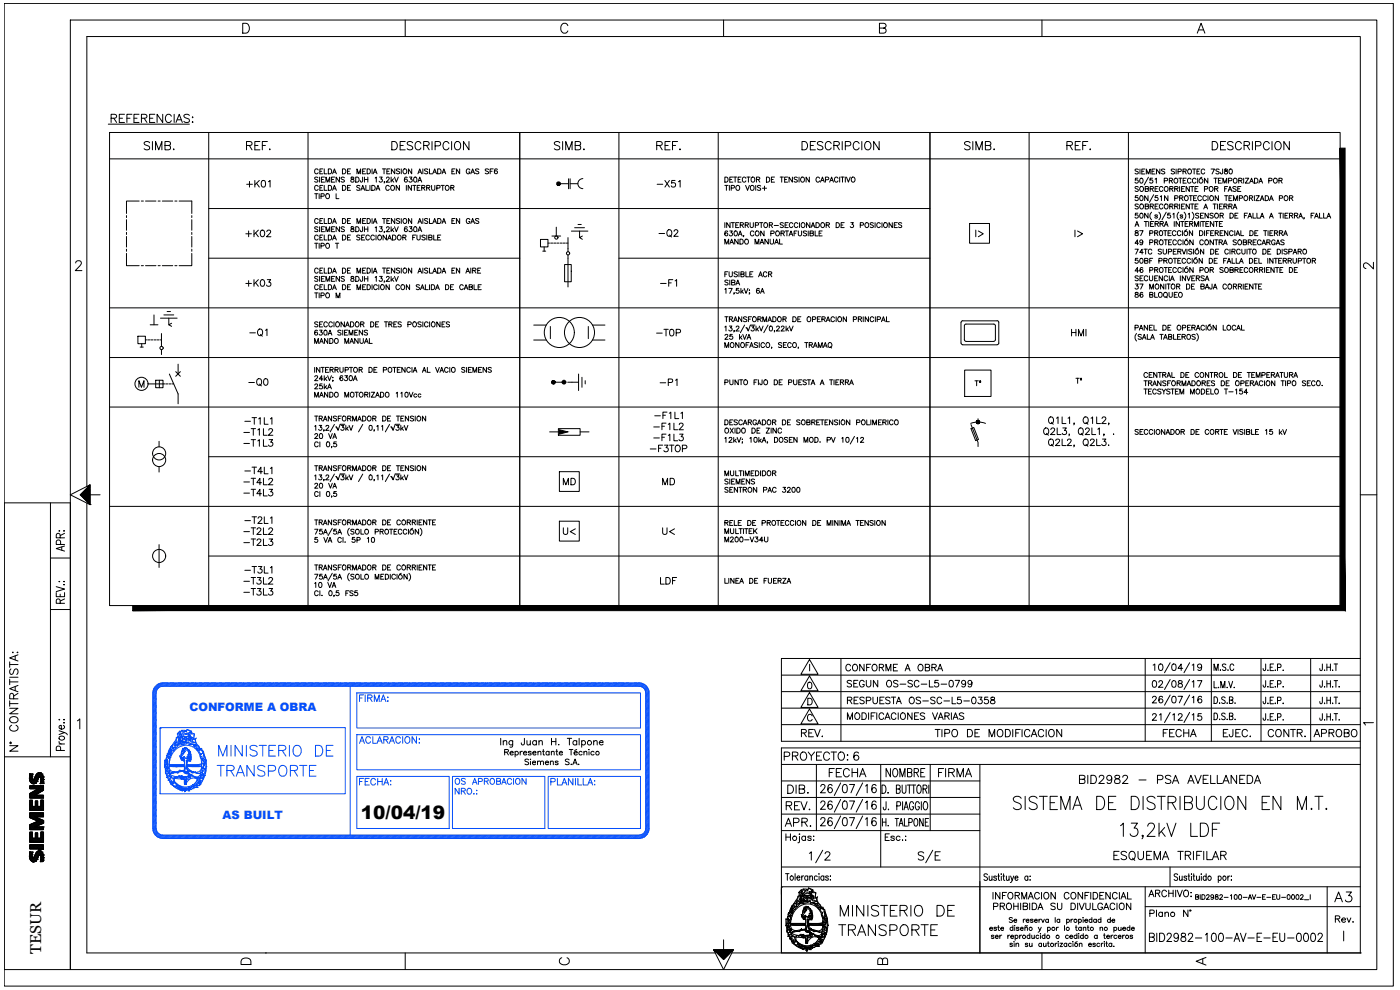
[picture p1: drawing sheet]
<svg xmlns="http://www.w3.org/2000/svg" width="420mm" height="297mm" viewBox="0 0 420 297" stroke-linecap="round" stroke-linejoin="round" font-family="sans-serif">
<defs><g id="words">
<text font-size="8.4" x="335.1" y="252.9">13,2kV LDF</text>
<text font-size="7.5" x="303" y="244.1">SISTEMA DE DISTRIBUCION EN M.T.</text>
<g font-size="7.1" fill="#044efb">
<text x="64.6" y="228.2">MINISTERIO DE</text>
<text x="63.9" y="234.2">TRANSPORTE</text>
</g>
<g font-size="7.1">
<text x="241.7" y="260">1/2</text>
<text x="274.5" y="260">S/E</text>
</g>
<g font-size="6.6">
<text x="250.5" y="281.9">TRANSPORTE</text>
<text x="250.8" y="276.2">MINISTERIO DE</text>
</g>
<g font-size="5.7">
<text x="42" y="46.2">SIMB.</text>
<text x="72.7" y="46.2">REF.</text>
<text x="116.4" y="46.2">DESCRIPCION</text>
<text x="165.1" y="46.2">SIMB.</text>
<text x="195.8" y="46.2">REF.</text>
<text x="239.5" y="46.2">DESCRIPCION</text>
<text x="288.2" y="46.2">SIMB.</text>
<text x="318.9" y="46.2">REF.</text>
<text x="362.7" y="46.2">DESCRIPCION</text>
<text x="234.2" y="229.3">PROYECTO:</text>
<text x="247.6" y="234.2">FECHA</text>
<text x="264.6" y="234.2">NOMBRE</text>
<text x="280.5" y="234.2">FIRMA</text>
<text x="322.8" y="236.4">BID2982 - PSA AVELLANEDA</text>
<text x="234.6" y="244.1">REV.</text>
<text x="234.6" y="249.1">APR.</text>
<text x="333" y="259.3">ESQUEMA TRIFILAR</text>
<text x="343.6" y="283.6">BID2982-100-AV-E-EU-0002</text>
</g>
<text font-size="5.5" x="108.3" y="245.7">10/04/19</text>
<g font-size="5.3">
<text x="72.7" y="57.5">+K01</text>
<text x="196.1" y="57.5">-X51</text>
<text x="72.7" y="72.3">+K02</text>
<text x="196.5" y="72.3">-Q2</text>
<text x="291.7" y="72.3">I&gt;</text>
<text x="321.4" y="72.3">I&gt;</text>
<text x="72.7" y="87.1">+K03</text>
<text x="196.8" y="87.1">-F1</text>
<text x="73.7" y="102">-Q1</text>
<text x="73.4" y="117.1">-Q0</text>
<text x="167.9" y="146.8">MD</text>
<text x="197.6" y="146.8">MD</text>
<text x="167.9" y="161.6">U&lt;</text>
<text x="197.6" y="161.6">U&lt;</text>
<text x="252.6" y="202.5">CONFORME A OBRA</text>
<text x="252.9" y="207.4">SEGUN OS-SC-L5-0799</text>
<text x="252.9" y="212.4">RESPUESTA OS-SC-L5-0358</text>
<text x="239.2" y="222.2">REV.</text>
<text x="279.4" y="222.2">TIPO DE MODIFICACION</text>
<text x="347.8" y="222.2">FECHA</text>
<text x="365.8" y="222.2">EJEC.</text>
<text x="379.2" y="222.2">CONTR.</text>
<text x="393" y="222.2">APROBO</text>
<text x="71.3" y="290.7">D</text>
<text x="166.5" y="290.7">C</text>
<text x="262.1" y="290.7">B</text>
<text x="357.7" y="290.7">A</text>
</g>
<g font-size="4.9">
<text x="408.2" y="81.8">2</text>
<text x="195.8" y="102">-T0P</text>
<text x="320.3" y="102">HMI</text>
<text x="196.8" y="116.8">-P1</text>
<text x="295.3" y="117.1" transform="rotate(-90 295.3 117.1)">Tº</text>
<text x="321.7" y="116.4">Tº</text>
<text x="196.8" y="176.4">LDF</text>
<text x="252.9" y="217">MODIFICACIONES VARIAS</text>
<text x="297" y="274.1">PROHIBIDA SU DIVULGACION</text>
<text x="343.6" y="270.2">ARCHIVO:</text>
</g>
<text font-size="4.9" fill="#044efb" x="106.5" y="236.7">FECHA:</text>
<text font-size="4.7" x="12.3" y="286.3" transform="rotate(-90 12.3 286.3)">TESUR</text>
<g font-size="3.5" fill="#044efb">
<text x="56.8" y="213.4">CONFORME A OBRA</text>
<text x="66.8" y="245.6">AS BUILT</text>
</g>
<text font-size="3.5" x="408.2" y="218.7">1</text>
</g></defs>
<!-- layer: E4_ESQUEMAS -->
<g fill="#000" stroke="#000" stroke-width=".3">
<path d="M169.1 114.4h.2zM169.1 115h.2zM167.9 128.9l2.5 .7-2.5 .7z"/>
<path d="M167.2 55.1v.3l.4-.3zM167.2 55.4l.4-.3-.2 .5zM167.6 55.1l-.2 .5h.2z"/>
<path d="M167.4 54.7l.2 .4v-.4zM167.4 54.7l.2 .4-.4-.2zM167.2 54.9v.2h.4z"/>
<path d="M167.6 55.1v.5h.3zM167.6 55.1l.4 .3-.1 .2zM167.6 55.1l.4 .3 .1-.3z"/>
<path d="M167.6 55.1h.5l-.1-.2zM167.9 54.7l.1 .2-.4 .2zM167.6 54.7v.4l.3-.4z"/>
<path d="M165.6 114.5v.2h.5zM165.6 114.7h.5l-.4 .3zM165.7 115l.2 .1 .2-.4z"/>
<path d="M166.1 114.7l-.2 .4 .2 .1zM166.1 114.7l.3 .4-.3 .1zM166.1 114.7l.3 .4 .1-.2z"/>
<path d="M166.1 114.2v.5l.2-.4zM165.8 114.3l.3-.1v.5zM165.8 114.3l-.2 .2 .5 .2z"/>
<path d="M166.1 114.7l.4 .2 .1-.2zM166.1 114.7l.4-.3 .1 .3zM166.3 114.3l-.2 .4 .4-.3z"/>
<path d="M169.1 114.4h.3zM169.1 114.4h.3z"/>
<path d="M169.1 114.4l.3 .1zM169.1 114.4l.3 .1z"/>
<path d="M169.1 115h.3zM169.1 115h.2z"/>
<path d="M169.1 114.5h.3zM169.1 114.5h.3z"/>
<path d="M169.1 114.9h.3zM169.1 114.9l.3 .1z"/>
<path d="M169 114.5l.5 .1zM169 114.5l.5 .1z"/>
<path d="M169 114.9h.4zM169 114.9h.4z"/>
<path d="M169 114.6h.5zM169 114.6h.5z"/>
<path d="M169 114.6h.5zM169 114.6h.5z"/>
<path d="M169 114.8l.5 .1zM169 114.8l.5 .1z"/>
<path d="M169 114.9h.5zM169 114.9h.4z"/>
<path d="M168.9 114.6l.6 .1zM168.9 114.6l.6 .1z"/>
<path d="M168.9 114.7l.6 .1zM168.9 114.7l.6 .1z"/>
<path d="M168.9 114.8h.6zM168.9 114.8h.6z"/>
</g>
<g fill="none" stroke="#000" stroke-width=".3">
<path d="M167.6 55.1h3M170.6 53.6v3M171.1 55.1h2.3M171.1 53.6v3M174.9 53.6a1.5 1.5 0 0 0-1.5 1.5 1.5 1.5 0 0 0 1.5 1.5M38 76v3.7h3.8M38 64.7v.6M38 65.9v3.2M38 69.7v.7M38 71v3.1M38 74.8v.6M41.8 60.3h-3.8v3.8"/>
<path d="M42.4 79.7h.6M42.4 60.3h.6M43.7 79.7h3.1M43.7 60.3h3.1M47.4 79.7h.7M47.4 60.3h.7M48.7 79.7h3.1M48.7 60.3h3.1M52.5 79.7h.6M52.5 60.3h.6M53.7 60.3h3.9v3.8M57.6 76v3.7h-3.9"/>
<path d="M57.6 64.7v.6M57.6 65.9v3.2M57.6 69.7v.7M57.6 71v3.1M57.6 74.8v.6M162.2 71.8h2.3v2.3h-2.3zM162.9 75.4h.9M163.3 74.1v1.3M164.5 72.9h.4M165.3 72.9h.6M165.6 70.8h2.7M166.2 72.9h.6"/>
<path d="M166.9 68.2v2.6M167.1 72.9h.7M168.1 72.9h.6M169 72.9h.7M169.4 79.4h2v5.1h-2zM170 72.9h.5M170.5 71.3v4.2M170.5 76.5v9.6M171.5 69.3h4.9M172.5 68.3h2.9M173.5 67.4h.9M173.9 69.3v2"/>
<path d="M174.8 70.8l-.9 .5 .9 .5M45.1 97.5h2.3M46.2 94.5v3M48.2 95.5h5M49.2 94.5h2.9M50.2 93.5h1M50.7 95.5v2M51.5 97l-.8 .5 .8 .4M160.2 97.5h3.7M165.2 98v3.6M176.6 98v3.6M177.8 97.5h3.8"/>
<path d="M288.9 96.3h10.3M288.9 96.2l-.5 .5v6.2l.5 .5M299.3 96.2l.4 .5v6.3l-.4 .4M41.4 100.9h2.2v2.2h-2.2zM41.7 116.2v-2l.7 2 .8-2v2M42.1 104.1h.9M42.5 103.1v1M43.6 102h.4M44.3 102h.6M44.4 115.2h5M45.2 102h.7M46.2 102h.6"/>
<path d="M46.7 114.1h2.2v2.2h-2.2zM47.1 102h.7M47.8 114.1v2.2M48.1 102h.4M48.5 100.1v3.8M48.5 104.9v1.5M49.7 115.2h.7M50.7 115.2h.6M50.8 112.2l2.7 6v3M51.6 115.2h.5M52.7 111.5l1.4 1.4M53.5 109.3v2.9"/>
<path d="M54.1 111.5l-1.4 1.4M160.2 102h3.7M166.1 114.7h2.6M170.4 114.7h3.2M173.6 112.2v5M174.7 113.2v3M175.6 114.2v1M177.8 102h3.8M288.9 103.5h10.3M289.4 101.9v-4.2l.5-.5 8.6 .1 .2 .4v4.2M289.4 101.9l.5 .5h8.3l.5-.5M289.5 111h7.9v8h-7.9z"/>
<path d="M47.7 132.4v1.7M165 129.6h2.9M167.6 128.6h6.5v2h-6.5zM174.1 129.6h2.7M47.7 140v1.6M47.7 163.4v6.9M150.3 221.5v2M151 222.6l.5-.4 .5 .1 .1 1.2M151 222.2v1.3M151.5 225.7l.9-.1 .1-.6-1-.1v1.6M152 225.7l.6 .8M153.1 225.9h.9a.54 .54 0 0 0-.7-.3 .54 .54 0 0 0-.2 .8 .54 .54 0 0 0 .8 .1l.1-.2"/>
<path d="M153.9 222.2l-.1 1.8-.3 .2-.5-.1M153.9 222.5a.64 .64 0 0 0-1-.1 .64 .64 0 0 0 0 1 .64 .64 0 0 0 1-.1M154.6 225.7a.54 .54 0 0 1 .8-.1 .54 .54 0 0 1 0 .8 .54 .54 0 0 1-.8-.1M154.6 225.4v1.7M156.1 225.4v1.1M156.8 225.4l-.4 .1-.3 .4M157.1 225.9h1a.54 .54 0 0 0-.8-.3 .54 .54 0 0 0-.2 .8 .54 .54 0 0 0 .8 .1l.2-.2M157.4 221.5l-.1 1.9h-.7l-.2-.5M158.1 222.2l.1 1.2 .5 .1 .5-.4M158.7 228l-.4-.2h-.6l-.1 .5 .9 .4 .2 .5-.4 .2-.7-.2M159.2 222.2v1.3M159.2 227.8v.1z"/>
<path d="M159.2 228.4v1M159.4 225.7l-.3-.3-.5 .1v.3l.7 .3 .1 .2-.3 .2-.6-.2M159.8 228.8h.9a.47 .47 0 0 0-.4-.5 .47 .47 0 0 0-.5 .5l.4 .6 .5-.2M159.9 225.9h1a.53 .53 0 0 0-.6-.4 .53 .53 0 0 0-.5 .5 .53 .53 0 0 0 .5 .5l.6-.2M161 222.5a.64 .64 0 0 0-1-.1 .64 .64 0 0 0 0 1 .64 .64 0 0 0 1-.1M161 222.2v1.3M161.3 228.6l.4-.3 .4 .1 .1 1M161.3 228.3v1.1M161.4 225.7l.4-.3 .4 .1 .1 1M161.4 225.4v1.1M161.7 222.6l.5-.4 .5 .1 .1 1.2M161.7 222.2v1.3"/>
<path d="M162.2 228.6l.4-.3 .4 .1 .1 1M162.8 225.4h.6M163.1 224.9v1.6h.3M163.6 228.8h1a.54 .54 0 0 0-.7-.3 .54 .54 0 0 0-.3 .7 .54 .54 0 0 0 .9 .2l.1-.2M164.8 225.7a.52 .52 0 0 0-.8-.1 .52 .52 0 0 0 0 .8 .52 .52 0 0 0 .8-.1M164.8 225.4v1.1M165.2 228.6l.4-.3 .4 .1 .1 1M165.2 228.3v1.1M165.5 225.7l.3-.3 .5 .1v1M165.5 225.4v1.1M165.5 221.5v2M165.5 222.5h1.3"/>
<path d="M166.8 221.5v2M166.8 225.4h.6M167.1 224.9v1.6h.4M167.5 228.6l-.3-.3-.5 .1v.3l.7 .3 .1 .2-.3 .2-.6-.2M167.6 223.4h.2zM167.8 225.9h1a.53 .53 0 0 0-.6-.4 .53 .53 0 0 0-.4 .5 .53 .53 0 0 0 .5 .5l.5-.2M170.3 221.5h1.3M170.8 228l-.4-.2-.7 .2 .1 .4 .9 .4 .1 .4-.4 .2-.7-.2M170.8 224.9h1.1M170.9 221.5v2M171.4 229.4h.1zM171.4 224.9v1.6"/>
<path d="M171.9 229.4l.7-1.6 .6 1.6M172.2 228.9h.8M172.3 225.9h1a.54 .54 0 0 0-.8-.3 .54 .54 0 0 0-.2 .8 .54 .54 0 0 0 .8 .1l.2-.2M173.1 222.5a.64 .64 0 0 0-1-.1 .64 .64 0 0 0 0 1 .64 .64 0 0 0 1-.1M173.1 222.2v1.3M173.1 224.9l-.6 .3M173.6 229.4h.2zM173.8 221.5v2M174.6 222.5a.64 .64 0 0 1 .9-.1 .64 .64 0 0 1 0 1 .64 .64 0 0 1-.9-.1M174.6 222.2v2M174.7 225.7a.54 .54 0 0 0-.8-.1 .54 .54 0 0 0 0 .8 .54 .54 0 0 0 .8-.1M175.2 225.7l.5-.3 .4 .1v1"/>
<path d="M175.2 225.4v1.1M176.7 224.9h.2zM176.8 225.5v1M178.2 222.6l.4-.4 .5 .1 .1 1.2M178.2 222.2v1.3M178.3 225.7a.54 .54 0 0 0-.8-.1 .54 .54 0 0 0 0 .8 .54 .54 0 0 0 .8-.1M179.9 222.8h1.1a.63 .63 0 0 0-1-.5 .63 .63 0 0 0 .2 1.1l.4 .1 .4-.2M246.3 236l.4-.6h.5l.4 .4-.3 .9-1.1 1.2h1.5M249.7 235.8a.58 .58 0 0 0-.9-.3 1.48 1.48 0 0 0 .4 2.4 .72 .72 0 0 0 .7-.7 .72 .72 0 0 0-.7-.8 .72 .72 0 0 0-.8 .6M252.3 239.9l-1.9 3.8M252.3 234.9l-1.9 3.8M253.1 235.5a.68 .68 0 0 1 1.1 .3l.1 .6a1.12 1.12 0 0 1-.7 1.5h-.2a1.68 1.68 0 0 1-.3-2.4z"/>
<path d="M255 235.4h1.4l-1 2.5M257.6 226a.7 .7 0 0 0-.6-.4 .7 .7 0 0 0-.6 .5 1.4 1.4 0 0 0 .5 2 .75 .75 0 0 0 .8-.7 .75 .75 0 0 0-.7-.8 .75 .75 0 0 0-.8 .7M258.9 239.9l-2 3.8M258.9 234.9l-2 3.8M259.7 235.8l.6-.4v2.5M262.9 235.8l-.1-.3a.68 .68 0 0 0-1.1 .3 1.61 1.61 0 0 0 .6 2.1 .72 .72 0 0 0 .8-.7 .72 .72 0 0 0-.6-.8 .72 .72 0 0 0-.9 .6M264.7 235.5a1.34 1.34 0 0 1 1.2 .9 1.34 1.34 0 0 1-.4 1.5l-.8 .1zM266.5 237.8v.2zM269 236.7l1.1-.2-.1-.8-1-.2v2.5h.7l.4-.2 .1-.6-.5-.5M270.7 235.5l.1 2.2a.52 .52 0 0 0 .5 .3 .52 .52 0 0 0 .5-.3l.1-2.2M272.9 235.5v2.5M274.2 235.5v2.5"/>
<path d="M275.4 235.7l.2-.2a1.4 1.4 0 0 1 .5 2.4l-.1 .1a1.35 1.35 0 0 1-.7-2.1zM277 236.7l1.1-.2-.1-.8-1-.2v2.5M277.6 236.7l.6 1.3M278.8 235.5v2.5M246.3 245.9l.4-.6 .7 .1 .2 .4-.3 .8-1.1 1.2h1.5M246.3 240.9l.2-.4a.71 .71 0 0 1 1.1 .1 .71 .71 0 0 1-.3 1l-1.1 1.2h1.5M249.7 245.7l-.1-.3a.72 .72 0 0 0-1 .4 1.47 1.47 0 0 0 .5 2 .72 .72 0 0 0 .8-.7 .72 .72 0 0 0-.7-.8 .72 .72 0 0 0-.8 .7M249.7 240.7a.58 .58 0 0 0-.9-.2 1.48 1.48 0 0 0 .4 2.3 .72 .72 0 0 0 .7-.7 .72 .72 0 0 0-.7-.7 .72 .72 0 0 0-.8 .6M252.3 244.8l-1.9 3.8M253.1 245.4a.74 .74 0 0 1 1.1 .4l.1 .6a1.09 1.09 0 0 1-.7 1.4h-.2a1.68 1.68 0 0 1-.3-2.4zM253.1 240.5l.5-.2a1.54 1.54 0 0 1 0 2.5h-.2a1.68 1.68 0 0 1-.3-2.3zM255 245.3h1.4l-1 2.5"/>
<path d="M255 240.3h1.4l-1 2.5M258.9 244.8l-2 3.8M259.7 245.8l.6-.5v2.5M259.7 240.8l.6-.5v2.5M262.9 245.7l-.1-.3a.74 .74 0 0 0-1.1 .4 1.53 1.53 0 0 0 .6 2 .72 .72 0 0 0 .8-.7 .72 .72 0 0 0-.6-.8 .72 .72 0 0 0-.9 .7M262.9 240.7l-.1-.2-.5-.2a1.75 1.75 0 0 0-.4 2.4 .69 .69 0 0 0 1-.3 .69 .69 0 0 0-.3-.9 .69 .69 0 0 0-1 .5M264.8 245.6v2.3M264.8 246.7h1.1M265.9 245.6v2.3M265.9 240.5l-.1 2.3-.2 .2-.4-.1-.1-.7M266.6 247.7v.2zM266.6 242.9h.1z"/>
<path d="M268.6 245.6h1.1M269.1 241.8l1-.1 .2-.4-.2-.7-1-.1v2.5M269.1 245.6v2.3M269.8 247.9l.7-2.3 .5 2.3M270.1 247.1h.7M270.9 240.5v2.5M271.3 243l.6-2.5 .7 2.5M271.4 245.6v2.3h1M271.6 242.2h.8M272.7 246.8l.9-.1 .2-.4-.2-.6-.9-.1v2.3M274.2 241.1a.57 .57 0 0 0-.3-.5 .57 .57 0 0 0-.6 0 1.85 1.85 0 0 0 .1 2.4h.4l.3-.3 .1-.6h-.4M274.6 245.7l.1-.1a1.3 1.3 0 0 1 .5 2.2l-.2 .1a1.07 1.07 0 0 1-.7-1.8z"/>
<path d="M275.9 241.1a.57 .57 0 0 0-.3-.5 .57 .57 0 0 0-.6 0 1.85 1.85 0 0 0 .2 2.4h.3l.3-.3 .1-.6h-.4M276.5 240.5v2.5M277.1 245.6v2.3l-1.1-2.3v2.3M277.4 240.6l.2-.1a1.16 1.16 0 0 1 .7 1.9 .67 .67 0 0 1-.8 .6 .67 .67 0 0 1-.4-.9zM277.7 246.7h.6M278.7 245.6h-1v2.3h1M360.2 268.4v1.4M360.7 268.4h.5a.75 .75 0 0 1 .5 .7 .75 .75 0 0 1-.5 .7h-.5zM362.1 268.8l.3-.4h.3l.2 .5-.8 .9h.9M364.2 268.9a.43 .43 0 0 1-.6 .3 .43 .43 0 0 1-.1-.7 .43 .43 0 0 1 .7 .1v.3a.63 .63 0 0 1-.5 .9l-.3-.1M364.8 268.5v.4l.8 .5a.44 .44 0 0 1-.5 .5 .44 .44 0 0 1-.3-.7l.7-.4-.2-.4zM366.1 268.8l.5-.4 .3 .5-.9 .9h.9"/>
<path d="M367.4 269.2h1.2M369.3 268.7l.3-.3v1.4M370.6 268.5a.68 .68 0 0 1 .8 .5 .68 .68 0 0 1-.5 .8l-.5-.2zM371.9 268.5a.65 .65 0 0 1 .8 .7 .65 .65 0 0 1-.8 .6l-.2-.6zM373.1 269.2h1.2M374.6 269.8l.5-1.4 .6 1.4M374.8 269.4h.7M375.8 268.4l.5 1.4 .6-1.4M377.2 269.2h1.2M378.9 269.1h.6M379.8 268.4h-.9v1.4h.9M380.2 269.2h1.2"/>
<path d="M381.9 269.1h.5M382.8 268.4h-.9v1.4h.9M383.1 268.4v1.1l.5 .3 .4-.1 .1-1.3M384.6 269.2h1.2M386.4 268.5a.65 .65 0 0 1 .8 .7 .65 .65 0 0 1-.8 .6l-.1-.6zM387.8 268.5a.64 .64 0 0 1 .7 .7 .64 .64 0 0 1-.7 .6l-.2-.6zM389.1 268.5a.64 .64 0 0 1 .7 .7 .64 .64 0 0 1-.7 .6l-.2-.6zM390.3 268.8l.3-.4h.2l.3 .5-.9 .9h.9M391.5 270h1.3M393.2 268.4v1.4M403.3 279.4v2.9M404 267.6h1.6l-.9 1.1a.97 .97 0 0 1 1.1 1.2 .97 .97 0 0 1-1.4 .7l-.4-.1-.2-.5"/>
<circle cx="167" cy="71.3" r=".49"/>
<circle cx="170.5" cy="76" r=".49"/>
<circle cx="167.9" cy="99.8" r="4.5"/>
<circle cx="173.9" cy="99.8" r="4.5"/>
<circle cx="42.5" cy="115.2" r="1.97"/>
<circle cx="48.5" cy="104.4" r=".49"/>
<circle cx="169.3" cy="114.7" r=".57"/>
<circle cx="169.3" cy="114.7" r=".28"/>
<circle cx="47.8" cy="136" r="1.97"/>
<circle cx="47.8" cy="138" r="1.97"/>
<circle cx="47.8" cy="166.8" r="1.97"/>
<circle cx="176.9" cy="222.9" r=".66"/>
<circle cx="179.3" cy="226" r=".55"/>
</g>
<!-- layer: 0 -->
<g fill="none" stroke="#000" stroke-width=".3">
<path d="M32.5 37.3h24.3M33.3 35.5l1.4-.2 .3-.3-.1-.5-1.6-.2v2.4M34.1 35.5l.9 1.2M35.8 35.5h1M37.4 34.3h-1.6v2.4h1.6M38.1 35.5h.9M39.6 34.3h-1.5v2.4M40.2 35.5h.9M41.7 34.3h-1.5v2.4h1.5M42.4 35.5l1.4-.2 .3-.3-.1-.5-1.6-.2v2.4M43.3 35.5l.8 1.2M44.9 35.5h1"/>
<path d="M46.5 34.3h-1.6v2.4h1.6M48.8 34.3v2.4l-1.7-2.4v2.4M51.4 34.9a.91 .91 0 0 0-1-.6 .91 .91 0 0 0-.8 .9v.6a.92 .92 0 0 0 .8 .9 .92 .92 0 0 0 1-.5M52.3 34.3v2.4M52.8 36.7l1-2.4 .9 2.4M53.2 35.9h1.2M56.8 34.6a.94 .94 0 0 0-1.6 .3l.5 .4 .9 .4 .2 .7a1.12 1.12 0 0 1-1.6 0M57.7 36.7h.2zM57.8 35.1v.2zM62.6 39.8v141.9M92.4 39.8v141.9M185.7 39.8v141.9"/>
<path d="M215.5 39.8v141.9M308.8 39.8v141.9M338.7 39.8v141.9M242.9 197.9l2.6 4.4h-5.1zM243 199.3v2M252.4 197.6v24.8M343.7 197.6v24.8M346.1 199.6l.5-.4v2M348 199.3l.3-.1a1 1 0 0 1 .7 1 1 1 0 0 1-.7 1l-.3-.1-.3-.8zM351.2 198.8l-1.7 3M351.9 199.3l.5-.1 .5 .4 .1 .7-.3 .8-.5 .1-.5-.4-.1-.7zM357 198.8l-1.7 3"/>
<path d="M357.8 199.6l.5-.4v2M360.6 199.9a.62 .62 0 0 1-.8 .5 .62 .62 0 0 1-.3-1 .62 .62 0 0 1 1 .1l.1 .4a.94 .94 0 0 1-.5 1.3l-.6-.3M363.5 197.6v24.8M367.9 199.5l-.4-.3-.7 .3 .1 .4 .9 .4 .1 .3v.3l-.4 .3-.7-.3M370.3 199.7a.59 .59 0 0 0-.7-.5 .59 .59 0 0 0-.5 .7v.5a.59 .59 0 0 0 .5 .8 .59 .59 0 0 0 .7-.5M378.4 197.6v24.8M379.8 199.2l-.1 1.9h-.4l-.2-.5M382.2 199.2h-1v2h1M393.3 197.6v24.8M396.9 199.2l-.1 1.8-.6 .1-.1-.5M398.2 199.2v2M399.3 199.2v2"/>
<path d="M400.4 199.2h1M400.9 199.2v2M408.2 197.6h-173.7v24.8h173.7M234.5 217.4h173.7M234.5 212.5h173.7M234.5 207.5h173.7M234.5 202.6h173.7M242.4 209.5h.7a1.06 1.06 0 0 1 .7 1 1.06 1.06 0 0 1-.7 1h-.7zM242.6 204.8l.3-.1a1.03 1.03 0 0 1 .8 1 1.03 1.03 0 0 1-.8 1 1.33 1.33 0 0 1-.3-1.9zM242.9 212.7l2.6 4.5h-5.1zM242.9 207.8l2.6 4.5h-5.1zM242.9 202.8l2.6 4.5h-5.1z"/>
<path d="M243.7 214.8a.72 .72 0 0 0-.8-.5 .72 .72 0 0 0-.6 .8v.5a.72 .72 0 0 0 .6 .7 .72 .72 0 0 0 .8-.4M345.9 214.6l.2-.4 .6-.1 .3 .6-1.2 1.4h1.3M345.9 209.4l.2-.4 .6-.1 .3 .6-1.2 1.4h1.3M346.1 204.3a.63 .63 0 0 1 .9 .3l.1 .5a.83 .83 0 0 1-.7 1.1 1.29 1.29 0 0 1-.3-1.9zM347.8 204.7l.3-.5h.4l.4 .4-.3 .7-.9 .9h1.3M348 214.5l.4-.4v2M348.9 209.2l-.1-.2a.64 .64 0 0 0-.9 .3v1.3a.62 .62 0 0 0 1 .1 .62 .62 0 0 0-.2-1 .62 .62 0 0 0-.9 .5M351.2 213.7l-1.7 3.1M351.2 208.5l-1.7 3.1M351.2 203.9l-1.7 3M351.9 214.5l.5-.4v2M351.9 209a.64 .64 0 0 1 1 .3l.1 .5a.85 .85 0 0 1-.8 1.1 1.28 1.28 0 0 1-.3-1.9z"/>
<path d="M351.9 204.3a.59 .59 0 0 1 1 .3l.1 .5a.83 .83 0 0 1-.8 1.1 1.24 1.24 0 0 1-.3-1.9zM353.6 208.9h1.3l-1 2M353.6 214.6l.2-.4 .6-.1 .4 .6-1.2 1.4h1.3M353.7 204.3v.6l.9 .3 .3 .4a.66 .66 0 0 1-.7 .6 .66 .66 0 0 1-.6-.6l.2-.4 .9-.3 .1-.4a.72 .72 0 0 0-1.1-.2zM355 200.5h-1.4l.9-1.3v2M357 213.7l-1.7 3.1M357 208.5l-1.7 3.1M357 203.9l-1.7 3M357.8 214.5l.5-.4v2M357.8 209.3l.5-.4v2M357.8 204.6l.5-.4v2M359.4 204.2h1.3l-.9 2"/>
<path d="M360.5 214.1h-.9l-.1 .9a.7 .7 0 0 1 1-.1 .7 .7 0 0 1-.1 1.1 .7 .7 0 0 1-1-.3M360.6 209.2l-.1-.2a.64 .64 0 0 0-.9 .3 .97 .97 0 0 0 .6 1.6 .62 .62 0 0 0 .5-.6 .62 .62 0 0 0-.6-.6 .62 .62 0 0 0-.6 .5M364.3 201.2v-2l.7 2 .6-2v2M364.3 214a1.07 1.07 0 0 1 1.1 .6 1.07 1.07 0 0 1-.3 1.3h-.8zM364.3 209.1a1 1 0 0 1 1.1 1 1 1 0 0 1-1.1 1zM364.3 204.4v2h1M365.7 206.2v.2zM366 215.8h.1M366 210.9h.1M366.2 201.1h.1zM366.4 206.4v-2l.6 2 .6-2v2M367.7 214.2l-.4-.2-.7 .2 .2 .5 .8 .5a.46 .46 0 0 1-.3 .7l-.7-.3"/>
<path d="M367.7 209.4a.52 .52 0 0 0-.7-.3 .52 .52 0 0 0-.3 .7l.9 .5 .1 .5-.4 .3-.7-.3M368.2 215.9h.2zM368.2 211h.2zM368.2 206.3h.2zM368.5 201h.1M368.8 204.4l.5 2 .6-2M369 214.9l.9-.1v-.8h-.9v1.9h.9l.1-.6-.4-.4M369 210.1l.9-.2v-.7l-.9-.1v2l.9-.1 .1-.6-.4-.3M370.4 206.2v.2zM370.7 215.8h.1M370.7 210.9h.1M379.8 214.1l-.1 1.9h-.4l-.2-.6"/>
<path d="M379.8 209.2l-.1 1.9h-.4l-.2-.6M379.8 204.2l-.1 1.9h-.4l-.2-.6M380.5 215.9v.2zM380.5 210.9v.3zM380.5 206v.2zM380.5 201v.2zM381.2 215.1h.6M381.2 210.1h.6M381.2 205.1h.6M381.2 200.2h.6M382.2 214.1h-1v2h1M382.2 209.2h-1v2h1"/>
<path d="M382.2 204.2h-1v2h1M382.6 216h.2zM382.6 206.1h.2zM382.6 201.1h.2zM382.7 210.9v.3zM383.4 215.2l.9-.1v-.9l-.9-.1v2M383.4 210.2l.9-.1v-.8l-.9-.1v2M383.4 205.2l.9-.1v-.8l-.9-.1v2M383.4 200.3l.9-.1v-.9l-.9-.1v2M385.1 215.9h.1M385.1 201h.1M385.1 210.9v.3z"/>
<path d="M385.1 206v.2zM396.9 214.1l-.1 1.8-.6 .1-.1-.6M396.9 209.2l-.2 1.9h-.5l-.1-.6M396.9 204.2l-.1 1.8-.4 .2-.3-.7M397.5 215.9h.1M397.5 206.1v.1zM397.5 201h.1M397.5 210.9v.3zM398.2 215.1h1.1M398.2 210.1h1.1M398.2 205.1h1.1M398.2 200.2h1.1"/>
<path d="M398.2 204.2v2M398.2 209.2v2M398.2 214.1v2M399.3 204.2v2M399.3 209.2v2M399.3 214.1v2M399.9 216h.1zM399.9 206.1h.1zM399.9 201.1h.1zM400 210.9v.3zM400.4 214.1h1M400.4 209.2h1"/>
<path d="M400.4 204.2h1M400.9 204.2v2M400.9 209.2v2M400.9 214.1v2M401.8 216h.2zM401.8 206.1h.2zM401.9 210.9v.3z"/>
</g>
<!-- layer: E_TEXT -->
<g fill="none" stroke="#000" stroke-width=".3">
<path d="M32.9 39.8h123.1v141.9h-123.1zM156 39.8h123.1v141.9h-123.1zM279.1 39.8h123.1v141.9h-123.1zM32.9 47.7h369.3M94.4 58.1h1M94.9 58.1v1.5M95.4 53.3l-.3-.2-.7 .2 .2 .4 .8 .5-.3 .5-.7-.3M95.5 51a.55 .55 0 0 0-.6-.3 .55 .55 0 0 0-.5 .5v.4a.55 .55 0 0 0 .5 .6 .55 .55 0 0 0 .6-.4M95.5 56a.55 .55 0 0 0-.6-.4 .55 .55 0 0 0-.5 .6v.4a.55 .55 0 0 0 .5 .5 .55 .55 0 0 0 .6-.3M95.8 58.1v1.5M95.9 53.1v1.6M96 51.4h.5"/>
<path d="M96 56.3h.5M96.3 58.9l1-.1v-.5l-1-.2v1.5M96.5 53.8h.6M96.9 50.7h-.9v1.5h.9M96.9 55.6h-.9v1.5h.9M97.3 50.7v1.5h.9M97.3 55.6v1.5h.9M97.4 53.1h-.9v1.6h.9M97.8 54.7v-1.6l.6 1.6 .6-1.6v1.6M98.5 50.7h.5a.81 .81 0 0 1 .5 .7 .81 .81 0 0 1-.5 .8h-.5zM98.5 55.6h.5a.81 .81 0 0 1 .5 .8 .81 .81 0 0 1-.5 .7h-.5zM99.5 53.8h.6"/>
<path d="M99.8 52.2l.6-1.5 .6 1.5M99.8 57.1l.6-1.5 .6 1.5M100 51.6h.7M100 56.6h.7M100.4 53.1h-.9v1.6h.9M100.9 58.1v1.5h.8M101.9 53.1v1.6l-1-1.6v1.6M102.8 50.7h.5a.78 .78 0 0 1 .5 .7 .78 .78 0 0 1-.5 .8h-.5zM102.8 55.6h.5a.78 .78 0 0 1 .5 .8 .78 .78 0 0 1-.5 .7h-.5zM103.4 53.3l-.4-.2-.7 .2 .2 .4 .9 .5-.4 .5-.7-.3M104.3 51.4h.5M104.3 56.3h.5"/>
<path d="M105.2 50.7h-.9v1.5h.9M105.2 55.6h-.9v1.5h.9M105.4 53.2l.2 .5a.5 .5 0 0 1 .6 .3 .5 .5 0 0 1-.3 .7l-.5-.1-.1-.5 .8-.5 .1-.3-.3-.2zM106.8 53.1h.5a.82 .82 0 0 1 .5 .8 .82 .82 0 0 1-.5 .8h-.5zM107.1 52.2v-1.5l.6 1.5 .5-1.5v1.5M108 55.8l-.3-.2-.7 .2 .2 .4 .8 .4-.1 .5-.9-.2M108.3 57.1l.6-1.5 .6 1.5M108.5 56.6h.7M108.8 53.1l-.1 1.4-.5 .1-.1-.5M108.8 51.4h.6M109.4 53.8h1M109.4 53.1v1.6"/>
<path d="M109.8 50.7h-1v1.5h1M109.8 55.6v1.5h.8M110.2 50.7a.79 .79 0 0 1 .9 .4 .79 .79 0 0 1-.2 1l-.7 .1zM110.4 53.1v1.6M111 55.6v1.5M111.6 55.6h.5a.78 .78 0 0 1 .5 .8 .78 .78 0 0 1-.5 .7h-.5zM111.7 50.7v1.5M112 52.2l.6-1.5 .5 1.5M112.2 51.6h.7M112.6 53.4l.3-.3v1.6M112.8 57.1l.6-1.5 .6 1.5M113.1 56.6h.7"/>
<path d="M113.9 53.1h.8l-.4 .6a.5 .5 0 0 1 .4 .8 .5 .5 0 0 1-.9-.1M114.8 50.7h1M115.3 50.7v1.5M115.4 54.6h-.1h.1l-.1 .3M116 53.5l.1-.3a.44 .44 0 0 1 .6 .1 .44 .44 0 0 1-.1 .6l-.7 .8h1M116.1 51.4h.6M116.8 56a.55 .55 0 0 0-.6-.4 .55 .55 0 0 0-.4 .6v.4a.55 .55 0 0 0 .4 .5 .55 .55 0 0 0 .6-.3M117 50.7h-.9v1.5h.9M117.4 53.1v1.6M117.7 54.1l.5 .6M118.1 53.6l-.7 .8M118.4 53.1l.5 1.6 .6-1.6"/>
<path d="M118.5 50.7v1.5l-1-1.5v1.5M119.9 55.6v1.5l-1-1.5v1.5M120 50.9l-.4-.2-.7 .2 .1 .3 1 .5-.4 .5-.7-.3M120.4 50.7v1.5M121.9 55.6v1.5M122.2 53.3v-.1a.74 .74 0 0 0-.9 .5 .74 .74 0 0 0 .5 1 .46 .46 0 0 0 .5-.5 .46 .46 0 0 0-.4-.5 .46 .46 0 0 0-.5 .4M122.8 53.1h.8l-.4 .6a.5 .5 0 0 1 .4 .8 .5 .5 0 0 1-.9-.1M123.5 55.6v1.5l-1-1.5v1.5M123.6 50.7v1.5l-1-1.5v1.5M123.9 55.6h.9M124.4 53.2a.74 .74 0 0 1 .8 .6 .74 .74 0 0 1-.5 .9l-.5-.3zM124.4 55.6v1.5"/>
<path d="M125.2 56.3h.6M125.4 52.2l.6-1.5 .6 1.5M125.4 54.7l.6-1.6 .6 1.6M125.6 54.1h.7M125.6 51.6h.7M126.1 55.6h-.9v1.5h.9M126.6 56.3h.8l.1-.5-.9-.2v1.5M126.9 50.7v1.5M127 56.3l.5 .8M128 56.3h.9v-.5l-.9-.2v1.5M128.4 50.9l-.9-.2v.5l.8 .3 .1 .4-.4 .3-.6-.3M128.5 56.3l.5 .8"/>
<path d="M128.9 50.7v1.5h.8M129.5 55.6v1.1l.4 .4 .6-.2v-1.3M129.9 52.2l.6-1.5 .5 1.5M130.1 51.6h.7M131.1 56.4l.8-.1 .1-.5-.9-.2v1.5M131.3 50.7h.6a.78 .78 0 0 1 .5 .7 .78 .78 0 0 1-.5 .8h-.6zM132.4 55.6h.9M132.7 52.2l.5-1.5 .6 1.5M132.9 51.6h.6M132.9 55.6v1.5M135.3 56.3h.8l.1-.5-.9-.2v1.5M135.6 51.4h.6"/>
<path d="M135.7 56.3l.6 .8M136.6 50.7h-1v1.5h1M138 50.7v1.5l-1-1.5v1.5M141 51a.55 .55 0 0 0-.6-.3 .55 .55 0 0 0-.5 .5v.4a.53 .53 0 0 0 .6 .6 .53 .53 0 0 0 .5-.6h-.3M141.3 52.2l.5-1.5 .6 1.5M141.5 51.6h.7M143.7 50.9l-.3-.2-.7 .2 .1 .3 .9 .5-.3 .5-.7-.3M146.6 50.9l-.9-.2v.5l.8 .3 .1 .4-.4 .3-.6-.3M147.1 51.4h.6M148 50.7h-.9v1.5M149.3 50.9l-.1-.2a.74 .74 0 0 0-.9 .6 .74 .74 0 0 0 .5 .9 .48 .48 0 0 0 .5-.5 .48 .48 0 0 0-.4-.5 .48 .48 0 0 0-.5 .4M217.5 53.1a.79 .79 0 0 1 1 .8 .79 .79 0 0 1-1 .8z"/>
<path d="M217.5 55.6h1M218 55.6v1.5M218.9 55.6v1.5M219 53.8h.6M219.4 56.4l.9-.1 .1-.5-1-.2v1.5M219.9 53.1h-.9v1.6h.9M220.2 53.1h.9M220.6 53.1v1.6M221.5 53.8h.6M222.4 53.1h-.9v1.6h.9M223.8 55.6l.6 1.5 .5-1.5M223.8 53.5a.6 .6 0 0 0-.8-.3 .6 .6 0 0 0-.2 .9 .54 .54 0 0 0 .4 .6 .54 .54 0 0 0 .6-.4"/>
<path d="M224.1 53.1h1M224.6 53.1v1.6M225.5 53.3a.65 .65 0 0 1 1 .6 .65 .65 0 0 1-1 .5zM226.8 55.6v1.5M227 53.8h.9l.1-.4-.3-.3h-.7v1.6M227.5 53.8l.5 .9M228.3 55.8l-.3-.2-.7 .2 .1 .4 .8 .4v.5l-.9-.2M228.8 56.5h1.3M229.4 55.8v1.3M230 53.1a.79 .79 0 0 1 1 .8 .79 .79 0 0 1-1 .8zM231.5 53.8h.6M232.4 53.1h-.9v1.6h.9"/>
<path d="M234.1 53.1h1M234.6 53.1v1.6M235.5 53.8h.5M236.4 53.1h-.9v1.6h.9M237.8 53.1v1.6l-1-1.6v1.6M239.3 53.3l-.3-.2-.7 .2 .1 .4 .9 .5-.3 .5-.7-.3M239.8 53.1v1.6M240.4 53.3a.65 .65 0 0 1 1 .6 .65 .65 0 0 1-1 .5l-.1-.3zM242.9 53.1v1.6l-1-1.6v1.6M245.9 53.5a.6 .6 0 0 0-.8-.3 .6 .6 0 0 0-.2 .9 .54 .54 0 0 0 .4 .6 .54 .54 0 0 0 .6-.4M246.2 54.7l.6-1.6 .6 1.6M246.5 54.1h.7"/>
<path d="M247.7 53.9l.9-.1 .1-.4-.3-.3h-.7v1.6M249 54.7l.6-1.6 .5 1.6M249.2 54.1h.7M251.5 53.5a.6 .6 0 0 0-.8-.3 .6 .6 0 0 0-.3 .9 .54 .54 0 0 0 .5 .6 .54 .54 0 0 0 .6-.4M252 53.1v1.6M252.3 53.1h1.1M252.8 53.1v1.6M253.7 53.1v1.6M254 53.1l.6 1.6 .6-1.6M255.6 53.3a.66 .66 0 0 1 1 .6 .66 .66 0 0 1-1 .5zM341.5 53.5h-.7l-.1 .6a.52 .52 0 0 1 .8-.1 .52 .52 0 0 1-.1 .8 .52 .52 0 0 1-.8-.1M341.5 58.7h-.7l-.1 .7a.52 .52 0 0 1 .8-.1 .52 .52 0 0 1-.1 .8 .52 .52 0 0 1-.8-.2"/>
<path d="M341.6 50.9l-.8-.1-.1 .4 .9 .4v.4l-.3 .2-.7-.2M341.6 56.2l-.8-.2-.1 .4 .9 .5v.3l-.3 .2-.7-.2M342.1 50.7v1.5M342.3 53.6a.67 .67 0 0 1 .8 .6 .67 .67 0 0 1-.8 .7l-.3-.6zM342.3 58.8a.67 .67 0 0 1 .8 .7 .67 .67 0 0 1-.8 .6l-.3-.5zM342.3 56a.7 .7 0 0 1 .9 .7 .7 .7 0 0 1-.9 .7l-.3-.5zM342.7 51.4h.6M343.6 50.7h-.9v1.5h.9M343.7 56.6h.8l.1-.5-.9-.1v1.4l.9-.1v-.5l-.3-.2M344 52.2v-1.5l.6 1.5 .6-1.5v1.5M344.5 58.7v1.5l-1-1.5v1.5M344.7 53.2l-1.3 2.3"/>
<path d="M345.2 56.6h.8l.1-.5-.9-.1v1.4M345.7 56.6l.4 .8M345.7 51.4h.6M345.9 53.5h-.7l-.1 .6a.52 .52 0 0 1 .8-.1 .52 .52 0 0 1-.1 .8 .52 .52 0 0 1-.8-.1M346.2 58.4l-1.2 2.3M346.7 50.7h-1v1.5h1M346.7 53.8l.3-.3v1.4M346.7 56.6h.5M347.5 58.7h-.8v.7a.53 .53 0 0 1 .8-.1 .53 .53 0 0 1-.2 .8 .53 .53 0 0 1-.7-.2M347.6 56h-.9v1.4h.9M348.1 50.7v1.5l-1-1.5v1.5M348.2 59l.4-.3v1.5"/>
<path d="M349 56.3a.55 .55 0 0 0-.6-.3 .55 .55 0 0 0-.5 .5 .63 .63 0 0 0 .2 .8 .63 .63 0 0 0 .8-.1l.1-.1M349.4 54.2h.9v-.6l-.9-.1v1.4M349.6 50.9l-.4-.2-.6 .2 .1 .4 .9 .5-.4 .4-.6-.2M349.7 56a.7 .7 0 0 1 .9 .7 .7 .7 0 0 1-.9 .7l-.3-.5zM350.5 58.7v1.5l-1-1.5v1.5M350.9 54.2l.9-.1v-.5l-.9-.1v1.4M351.1 56.6h.8l.1-.5-.9-.1v1.4M351.4 54.2l.5 .7M351.6 56.6l.4 .8M352.5 50.9l-.9-.1v.5l.8 .3 .1 .4-.4 .2-.6-.2M352.5 56.6h.9l.2-.4-.2-.2h-.9v1.4M352.5 59.5l.9-.1 .1-.6-1-.1v1.5"/>
<path d="M353 50.7v1.5M353 56.6l.6 .8M353.6 51.5l.8-.1v-.6l-.8-.1v1.5M353.8 53.5h.9M354 59.4h.9l.1-.6-1-.1v1.5M354 56v1.4M354.2 53.5v1.4M354.5 59.4l.5 .8M354.6 56.6h.6M355 51.4h.9l.1-.6-1-.1v1.5M355.1 54.2h.6M355.5 56h-.9v1.4h.9"/>
<path d="M355.5 51.4l.5 .8M356 53.5h-.9v1.4h.9M356.7 50.8a.7 .7 0 0 1 .9 .6 .7 .7 0 0 1-.9 .7l-.3-.5zM356.9 58.7h1M356.9 56v1.4l-.9-1.4v1.4M357.3 56h1M357.4 58.7v1.5M357.4 53.8a.55 .55 0 0 0-.6-.3 .55 .55 0 0 0-.4 .5v.4a.55 .55 0 0 0 .4 .6 .55 .55 0 0 0 .6-.4M357.8 56v1.4M357.9 50.7h.9M358.2 59.4h.6M358.4 50.7v1.5"/>
<path d="M358.6 56.6h.6M358.9 53.8a.55 .55 0 0 0-.6-.3 .55 .55 0 0 0-.4 .5v.4a.55 .55 0 0 0 .4 .6 .55 .55 0 0 0 .6-.4M359.1 58.7h-.9v1.5h.9M359.2 51.4h.6M359.4 53.5v1.4M359.6 56h-1v1.4h1M360.1 50.7h-.9v1.5h.9M360.5 59.1a.55 .55 0 0 0-.6-.4 .55 .55 0 0 0-.4 .6v.3a.55 .55 0 0 0 .4 .6 .55 .55 0 0 0 .6-.3M360.7 53.2l-.6 .3M361.5 56.7l.8-.1 .2-.4-.2-.2h-.8v1.4M361.6 51.1a.55 .55 0 0 0-.7-.4 .55 .55 0 0 0-.4 .6 .61 .61 0 0 0 .2 .7 .61 .61 0 0 0 .8 0l.1-.2M362.1 59.1a.55 .55 0 0 0-.7-.4 .55 .55 0 0 0-.4 .6v.3a.55 .55 0 0 0 .4 .6 .55 .55 0 0 0 .7-.3"/>
<path d="M362.5 53.5v1.4l-1-1.4v1.4M362.5 58.7v1.5M363.2 56a.69 .69 0 0 1 .9 .7 .69 .69 0 0 1-1.1 .5l-.1-.7zM363.5 50.7h1l-.7 1.5M364.3 53.5h1M364.5 56.6h.9l.1-.4-.1-.2h-.9v1.4M364.8 53.5v1.4M365 56.6l.5 .8M365.7 58.7v1.5l-1-1.5v1.5M365.7 54.2h.5M365.9 50.9l-.9-.1-.1 .4 .8 .4 .2 .4-.4 .2-.6-.2M366.6 53.5h-.9v1.4h.9"/>
<path d="M366.9 50.7v1.3l-.4 .2-.3-.5M367 54.9v-1.4l.6 1.4 .6-1.4v1.4M367.5 56.6h.6M367.5 58.7h1M367.6 50.8l.1 .5a.5 .5 0 0 1 .7 .3 .5 .5 0 0 1-.3 .6l-.5-.1-.2-.4 1-.8zM368 58.7v1.5M368.4 56h-.9v1.4M368.6 57.4l.5-1.4 .6 1.4M368.7 54.2h.9v-.6l-.9-.1v1.4M368.8 56.9h.7M368.8 59.4h.6M369 50.8a.74 .74 0 0 1 .9 .5 .74 .74 0 0 1-.5 .9l-.5-.3z"/>
<path d="M369.8 58.7h-1v1.5h1M371 56.2l-.4-.2-.6 .2 .1 .3 .9 .5-.4 .4-.6-.2M371.5 56.6h.6M371.8 54.2l.8-.1 .1-.5-.9-.1v1.4M371.9 59.5l.9-.1v-.6l-.9-.1v1.5M372.3 54.2l.5 .7M372.4 56h-.9v1.4h.9M373.2 53.5v1.4M373.7 53.5h1.1l-1.1 1.4h1.1M375 59.4h.8l.1-.6-.9-.1v1.5M375 54.9l.6-1.4 .6 1.4M375.2 54.4h.7"/>
<path d="M375.4 59.4l.5 .8M376.5 58.7v1.5M376.5 53.5h.5a.78 .78 0 0 1 .5 .7 .78 .78 0 0 1-.5 .7h-.5zM376.9 58.7h1l-1 1.5h1M377.8 54.9l.6-1.4 .5 1.4M378 54.4h.7M378.4 59.7h.7M379.7 58.7h.5a.78 .78 0 0 1 .5 .8 .78 .78 0 0 1-.5 .7h-.5zM380.8 54.2h.8l.1-.6-.9-.1v1.4M381.2 59.7h.7M383.8 54.2l.9-.1 .1-.5-1-.1v1.4M383.9 59.5l.9-.1 .1-.6-1-.1v1.5"/>
<path d="M384.3 54.2l.5 .7M387 59.4h.8l.1-.6-.9-.1v1.5M387.5 59.4l.5 .8M62.6 62.6h216.5M62.6 77.5h93.4M94.4 73h1M94.9 73v1.5M95.4 68.2l-.3-.2-.7 .2 .2 .4 .7 .3v.6l-.9-.2M95.5 65.9a.55 .55 0 0 0-.6-.3 .55 .55 0 0 0-.5 .5 .61 .61 0 0 0 .2 .8 .61 .61 0 0 0 .8-.1l.1-.1M95.5 70.9a.55 .55 0 0 0-.6-.4 .55 .55 0 0 0-.5 .6v.4a.55 .55 0 0 0 .5 .5 .55 .55 0 0 0 .6-.3M95.8 73v1.5M95.9 68v1.5"/>
<path d="M96 66.3h.5M96 71.2h.5M96.3 73.8l1-.1v-.5l-1-.2v1.5M96.5 68.7h.6M96.9 65.6h-.9v1.5h.9M96.9 70.5h-.9v1.5h.9M97.3 65.6v1.5h.9M97.3 70.5v1.5h.9M97.4 68h-.9v1.5h.9M97.8 69.5v-1.5l.6 1.5 .6-1.5v1.5M98 73.1a.7 .7 0 0 1 .9 .6 .7 .7 0 0 1-.9 .7l-.3-.5zM98.5 65.6h.5a.81 .81 0 0 1 .5 .7 .81 .81 0 0 1-.5 .8h-.5z"/>
<path d="M98.5 70.5h.5a.81 .81 0 0 1 .5 .8 .81 .81 0 0 1-.5 .7h-.5zM99.5 68.7h.6M99.8 67.1l.6-1.5 .6 1.5M99.8 72l.6-1.5 .6 1.5M100 66.5h.7M100 71.5h.7M100.4 68h-.9v1.5h.9M100.7 73h1M101.2 73v1.5M101.9 68v1.5l-1-1.5v1.5M102.8 65.6h.5a.78 .78 0 0 1 .5 .7 .78 .78 0 0 1-.5 .8h-.5zM102.8 70.5h.5a.78 .78 0 0 1 .5 .8 .78 .78 0 0 1-.5 .7h-.5z"/>
<path d="M103.4 68.2l-.4-.2-.7 .2 .2 .4 .9 .5-.2 .4-.9-.2M104.3 66.3h.5M104.3 71.2h.5M105.2 65.6h-.9v1.5h.9M105.2 70.5h-.9v1.5h.9M105.4 68.1v.4a.61 .61 0 0 1 .7 .2 .61 .61 0 0 1 0 .8h-.7a.63 .63 0 0 1 0-.7 .63 .63 0 0 1 .7-.3v-.4zM106.8 68h.5a.79 .79 0 0 1 .5 .8 .79 .79 0 0 1-.5 .7h-.5zM107.1 67.1v-1.5l.6 1.5 .5-1.5v1.5M108 70.7l-.3-.2-.7 .2 .2 .4 .8 .4v.3l-.3 .2-.7-.2M108.5 71.2h.6M108.8 68l-.1 1.4-.5 .1-.1-.5M108.8 66.3h.6"/>
<path d="M109.4 68v1.5M109.4 68.7h1M109.5 70.5h-1v1.5h1M109.8 65.6h-1v1.5h1M110.2 65.6a.79 .79 0 0 1 .9 .4 .79 .79 0 0 1-.2 1l-.7 .1zM110.4 68v1.5M110.9 70.9a.55 .55 0 0 0-.7-.4 .55 .55 0 0 0-.4 .6v.4a.55 .55 0 0 0 .4 .5 .55 .55 0 0 0 .7-.3M111.7 65.6v1.5M112 67.1l.6-1.5 .5 1.5M112.2 66.5h.7M112.3 70.9a.55 .55 0 0 0-.6-.4 .55 .55 0 0 0-.4 .6v.4a.55 .55 0 0 0 .4 .5 .55 .55 0 0 0 .6-.3M112.6 68.3l.3-.3v1.5"/>
<path d="M112.8 70.5v1.5M113.9 68h.8l-.4 .6a.49 .49 0 0 1 .3 .8 .49 .49 0 0 1-.8-.1M114.8 65.6h1M115.3 65.6v1.5M115.4 69.5h-.1h.1l-.1 .3M116 68.4l.1-.3a.44 .44 0 0 1 .6 .1 .44 .44 0 0 1-.1 .6l-.7 .7h1M116 70.5v1.5l-1-1.5v1.5M116.1 66.3h.6M116.3 72l.6-1.5 .6 1.5M116.5 71.5h.7M117 65.6h-.9v1.5h.9M117.4 68v1.5"/>
<path d="M117.7 69l.5 .5M117.8 70.5h.5a.78 .78 0 0 1 .5 .8 .78 .78 0 0 1-.5 .7h-.5zM118.1 68.5l-.7 .8M118.4 68l.5 1.5 .6-1.5M118.5 65.6v1.5l-1-1.5v1.5M120 65.8l-.4-.2-.7 .2 .2 .3 .9 .5-.4 .5-.7-.3M120.4 65.6v1.5M120.9 71.2h.8l.1-.5-.9-.2v1.5M121.2 65.6a.7 .7 0 0 1 .9 .7 .7 .7 0 0 1-.9 .7l-.3-.5zM121.4 71.2l.5 .8M122.2 68.2v-.1a.68 .68 0 0 0-.9 .6 .68 .68 0 0 0 .8 .8 .47 .47 0 0 0 0-.8 .47 .47 0 0 0-.7 .3M122.8 68h.8l-.4 .6a.49 .49 0 0 1 .4 .8 .49 .49 0 0 1-.9-.1"/>
<path d="M123.6 65.6v1.5l-1-1.5v1.5M123.9 71.2h.5M124.4 68.1l.2-.1a.77 .77 0 0 1 .5 .8 .77 .77 0 0 1-.5 .7l-.4-.2zM124.8 70.5h-.9v1.5M125.1 70.5v1.1l.4 .4 .6-.2v-1.3M125.4 67.1l.6-1.5 .6 1.5M125.4 69.5l.6-1.5 .6 1.5M125.6 66.5h.7M125.6 69h.7M126.9 65.6v1.5M127.6 70.7l-.4-.2-.6 .2 .1 .3 .9 .6-.4 .4-.6-.2M128.1 70.5v1.5"/>
<path d="M128.4 65.8l-.9-.2v.4l.8 .4 .1 .4-.4 .3-.6-.3M128.7 71.2h.8l.1-.5-.9-.2v1.5l.9-.1v-.5l-.3-.2M128.9 65.6v1.5h.8M129.9 67.1l.6-1.5 .5 1.5M130.1 66.5h.7M130.2 70.5v1.5h.8M131.3 65.6h.6a.78 .78 0 0 1 .5 .7 .78 .78 0 0 1-.5 .8h-.6zM131.3 71.2h.6M132.3 70.5h-1v1.5h1M132.7 67.1l.5-1.5 .6 1.5M132.9 66.5h.6M135.6 66.3h.6"/>
<path d="M136.6 65.6h-1v1.5h1M138 65.6v1.5l-1-1.5v1.5M141 65.9a.55 .55 0 0 0-.6-.3 .55 .55 0 0 0-.5 .5 .63 .63 0 0 0 .2 .8 .63 .63 0 0 0 .9-.1v-.3h-.3M141.3 67.1l.5-1.5 .6 1.5M141.5 66.5h.7M143.7 65.8l-.3-.2-.7 .2 .2 .3 .8 .5-.3 .5-.7-.3M185.7 77.5h93.4M217.5 73.2v-1.4l.6 1.4 .6-1.4v1.4M217.5 66.8v1.5M218.4 69.5l-.1-.2a.74 .74 0 0 0-.9 .6 .74 .74 0 0 0 .6 .9 .46 .46 0 0 0 .5-.4 .46 .46 0 0 0-.5-.5 .46 .46 0 0 0-.5 .4M219 69.3h.8l-.4 .6a.49 .49 0 0 1 .3 .7 .49 .49 0 0 1-.8-.1M219 73.2l.6-1.4 .6 1.4"/>
<path d="M219.1 66.8v1.5l-1-1.5v1.5M219.2 72.8h.7M219.4 66.8h1M219.9 66.8v1.5M220.5 69.3a.69 .69 0 0 1 .8 .7 .69 .69 0 0 1-.8 .7l-.2-.6zM220.8 67.5h.5M221.5 71.8v1.4l-1-1.4v1.4M221.6 70.8l.6-1.5 .5 1.5M221.7 66.8h-.9v1.5h.9M221.8 70.3h.7M222.1 71.8h.5a.81 .81 0 0 1 .5 .7 .81 .81 0 0 1-.5 .7h-.5zM222.2 67.5l.8-.1v-.5l-.8-.1v1.5"/>
<path d="M222.6 67.5l.5 .8M223.2 70.7h-.2h.2l-.2 .3M223.6 67.5l.9-.1 .1-.5-1-.1v1.5M224.1 67.5l.5 .8M225.1 66.8v1.1l.4 .4 .5-.2 .1-1.3M226.3 69.6a.55 .55 0 0 0-.7-.3 .55 .55 0 0 0-.4 .6 .61 .61 0 0 0 .2 .7 .61 .61 0 0 0 .8 0l.1-.2M226.6 73.2v-1.4l.6 1.4 .5-1.4v1.4M226.7 67.6l.8-.1 .1-.6-.9-.1v1.5M226.8 69.5a.66 .66 0 0 1 .9 .1 .66 .66 0 0 1 0 .9 .66 .66 0 0 1-.9 .1zM228 66.8h.9M228.1 73.2l.6-1.4 .5 1.4M228.3 72.8h.7"/>
<path d="M228.5 66.8v1.5M229.3 69.3v1.5l-1-1.5v1.5M230.6 71.8v1.4l-1-1.4v1.4M230.9 67.5l.8-.1 .1-.5-.9-.1v1.5M231.1 71.8v1l.4 .4h.4l.2-.4v-1M231.3 70.1l.9-.1 .2-.4-.2-.3h-.9v1.5M231.3 67.5l.5 .8M232.4 67.6h1.2M232.5 73.2l.6-1.4 .5 1.4M232.7 72.8h.7M233.1 69.3a.68 .68 0 0 1 .8 .8 .68 .68 0 0 1-1 .5l-.1-.7zM234 71.8v1.4h.8"/>
<path d="M234.4 70l.9-.1 .1-.3-.1-.3h-.9v1.5M234.9 70l.5 .8M235.1 67l-.3-.2-.7 .2 .1 .3 .9 .6-.3 .4-.7-.2M235.6 67.5h.6M235.7 69.3h1M236.2 69.3v1.5M236.5 66.8h-.9v1.5h.9M236.8 70.8l.6-1.5 .5 1.5M237 70.3h.7M237.9 67.1a.55 .55 0 0 0-.6-.3 .55 .55 0 0 0-.4 .6v.3a.55 .55 0 0 0 .4 .6 .55 .55 0 0 0 .6-.4M238.3 70h.6M239.2 69.3h-.9v1.5"/>
<path d="M239.4 67.1a.55 .55 0 0 0-.6-.3 .55 .55 0 0 0-.4 .6v.3a.55 .55 0 0 0 .4 .6 .55 .55 0 0 0 .6-.4M239.6 69.3v1.3l.4 .2 .6-.4v-1.1M239.9 66.8v1.5M242 69.5l-.8-.2v.6l.8 .3v.4l-.3 .2-.6-.2M242.6 69.3v1.5M243.1 66.8v1.5l-1.1-1.5v1.5M243.1 70l.9-.1 .1-.3-.1-.3h-.9v1.5l.9-.1 .1-.4-.3-.3M243.4 68.3l.6-1.5 .5 1.5M243.6 67.8h.7M244.6 69.3v1.5h.9M244.9 66.8h.5a.78 .78 0 0 1 .5 .7 .78 .78 0 0 1-.5 .8h-.5zM245.8 70h.6"/>
<path d="M246.7 69.3h-.9v1.5h.9M247.9 67.5l.9-.1 .1-.5-1-.1v1.5M248.4 67.5l.5 .8M250.9 66.8a.79 .79 0 0 1 1 .4 .79 .79 0 0 1-.3 1l-.7 .1zM252.4 67.5h.6M253.4 66.8h-1v1.5h1M255.3 66.8h.8l-.4 .6a.5 .5 0 0 1 .3 .8 .5 .5 0 0 1-.8-.2M258.2 67.6l.8-.1 .1-.6-.9-.1v1.5M262.1 67l-.3-.2-.7 .2 .2 .4 .8 .5-.3 .4-.7-.2M262.6 66.8v1.5M264.2 67.1a.55 .55 0 0 0-.6-.3 .55 .55 0 0 0-.5 .6v.3a.55 .55 0 0 0 .5 .6 .55 .55 0 0 0 .6-.4M264.7 66.8v1.5"/>
<path d="M267.8 66.8v1.5l-1-1.5v1.5M268.4 67.5h.5M269.3 66.8h-.9v1.5h.9M270.6 67l-.3-.2-.7 .2 .2 .4 .8 .5-.3 .4-.7-.2M340.6 67.9l.6-1.4 .6 1.4M340.6 74.8h1l-.7 1.4M340.8 69.3v.4l.8 .4v.5h-.9v-.5l.9-.5-.3-.4zM340.9 67.4h.7M341.5 64h-.7l-.1 .6a.52 .52 0 0 1 .8-.1 .52 .52 0 0 1-.1 .8 .52 .52 0 0 1-.8-.1M341.5 77.5h-.7l-.1 .6a.52 .52 0 0 1 .8 0 .52 .52 0 0 1-.1 .8 .52 .52 0 0 1-.8-.2M341.6 61.4l-.8-.1-.1 .4 .9 .4v.4l-.3 .2-.7-.2M341.7 73h-1.1l.8-1v1.4"/>
<path d="M342 69.2h1.1l-.8 1.5M342.3 64.1a.67 .67 0 0 1 .8 .6 .67 .67 0 0 1-.8 .7l-.3-.6zM342.3 77.6a.67 .67 0 0 1 .8 .7 .67 .67 0 0 1-.8 .6l-.3-.5zM342.3 61.3a.7 .7 0 0 1 .9 .6 .7 .7 0 0 1-.9 .7l-.3-.5zM343 72.5a.47 .47 0 0 1-.7 .4 .47 .47 0 0 1-.2-.7 .47 .47 0 0 1 .8 0l.1 .3a.69 .69 0 0 1-.6 .9l-.3-.2M343.1 75.7h-1.1l.8-.9v1.4M343.3 74.8h1M343.4 66.5h1M343.5 78.2l.9-.1 .1-.5-1-.1v1.5l1-.1v-.4l-.3-.3M343.7 61.9l.8-.1 .1-.5-.9-.1v1.5l.9-.2v-.4l-.3-.2M343.8 74.8v1.4M343.9 66.5v1.4"/>
<path d="M344.5 64v1.4l-1-1.4v1.4M344.7 66.5v1.4M345 70l.9-.1v-.6l-.9-.1v1.5M345 72.8l.9-.1v-.6l-.9-.1v1.4M345 78.2h.6M345.2 61.9l.8-.1 .1-.5-.9-.1v1.5M345.3 67.1h.6M345.6 63.7a1.53 1.53 0 0 0 0 2.3M345.7 75.1a.55 .55 0 0 0-.6-.3 .55 .55 0 0 0-.5 .5 .61 .61 0 0 0 .2 .8 .61 .61 0 0 0 .8-.1l.1-.1M345.7 61.9l.4 .8M345.9 77.5h-.9v1.5M346.2 66.5h-.9v1.4h.9"/>
<path d="M346.5 69.9h.9l.1-.6-1-.1v1.5M346.5 72.7l1-.1v-.5l-1-.1v1.4M346.7 67.1h.8l.2-.4-.2-.2h-.8v1.4M346.7 61.9h.5M347 69.9l.5 .8M347 72.7l.5 .7M347.2 67.1l.5 .8M347.4 64.7l-.7-.2v.3l.7 .4-.3 .2-.5-.2M347.6 61.2h-.9v1.5h.9M347.8 63.7a1.53 1.53 0 0 1 0 2.3M347.8 78.3l.8-.1 .1-.6-.9-.1v1.5M348.1 67.1h.9l.2-.4-.2-.2h-.9v1.4"/>
<path d="M348.1 69.3a.67 .67 0 0 1 .8 .7 .67 .67 0 0 1-.8 .6l-.2-.5zM348.6 75l-.9-.2v.5l.8 .3 .1 .4-.4 .2-.6-.2M348.6 67.1l.6 .8M349 61.6a.55 .55 0 0 0-.6-.4 .55 .55 0 0 0-.5 .6 .63 .63 0 0 0 .2 .8 .63 .63 0 0 0 .8-.1l.1-.2M349.1 74.8v1l.4 .4 .5-.2 .1-1.2M349.2 69.2h1M349.3 78.2l.8-.1 .1-.5-.9-.1v1.5M349.4 72h.9M349.4 67.9l.6-1.4 .5 1.4M349.7 67.4h.6M349.7 61.3a.7 .7 0 0 1 .9 .6 .7 .7 0 0 1-.9 .7l-.3-.5zM349.7 69.2v1.5"/>
<path d="M349.8 78.2l.5 .8M349.9 72v1.4M350 63.7l-1.3 2.3M350.5 69.9h.6M350.6 75.5l1-.1v-.5l-1-.1v1.4M350.7 72.7h.6M351.1 61.9l.8-.1 .1-.5-.9-.1v1.5M351.2 64h-.7l-.1 .6a.53 .53 0 0 1 .8 0 .53 .53 0 0 1-.1 .8 .53 .53 0 0 1-.8-.2M351.5 69.2h-1v1.5h1M351.6 61.9l.4 .8M351.6 72h-.9v1.4h.9M352 64.3l.3-.3v1.4"/>
<path d="M352.1 77.5h1M352.1 75.4h.6M352.4 66.5v1.4M352.5 61.9l.9-.1 .2-.3-.2-.2-.9-.1v1.5M352.6 77.5v1.5M352.9 69.6a.57 .57 0 0 0-.6-.4 .57 .57 0 0 0-.5 .6v.3a.57 .57 0 0 0 .5 .6 .57 .57 0 0 0 .6-.3M353 72.3a.6 .6 0 0 0-.8-.3 .6 .6 0 0 0-.2 .9 .55 .55 0 0 0 .4 .6 .55 .55 0 0 0 .6-.4M353 74.8h-.9v1.4h.9M353 61.9l.6 .8M353.5 75.4h.8l.1-.5-.9-.1v1.4M353.5 78.2h.5M353.8 63.7a1.53 1.53 0 0 0 0 2.3"/>
<path d="M354 66.5v1.4l-1-1.4v1.4M354 75.4l.4 .8M354 61.2v1.5M354.3 66.5h1M354.4 69.6a.55 .55 0 0 0-.6-.4 .55 .55 0 0 0-.5 .6v.3a.55 .55 0 0 0 .5 .6 .55 .55 0 0 0 .6-.3M354.4 77.5h-.9v1.5h.9M354.5 72.3a.6 .6 0 0 0-.8-.3 .6 .6 0 0 0-.2 .9 .55 .55 0 0 0 .4 .6 .55 .55 0 0 0 .6-.4M354.6 61.9h.6M354.7 74.8l.6 1.4 .6-1.4M354.8 66.5v1.4M354.9 69.2v1.5M355 64.7l-.8-.2v.3l.8 .4-.3 .2-.5-.2"/>
<path d="M355 72v1.4M355.4 63.7a1.53 1.53 0 0 1 0 2.3M355.5 61.2h-.9v1.5h.9M355.7 67.1h.5M355.8 77.9a.55 .55 0 0 0-.6-.4 .55 .55 0 0 0-.5 .6v.3a.55 .55 0 0 0 .5 .6 .55 .55 0 0 0 .6-.3M356.2 68.9l-.6 .3M356.2 74.8v1.4M356.3 71.7l-.5 .3M356.3 80l-.5 .3M356.6 64.3l.3-.3v1.4M356.6 66.5h-.9v1.4h.9M356.9 61.2v1.5l-.9-1.5v1.5"/>
<path d="M357 67.1h.9l.1-.4-.1-.2h-.9v1.4M357.3 77.9a.55 .55 0 0 0-.6-.4 .55 .55 0 0 0-.5 .6v.3a.55 .55 0 0 0 .5 .6 .55 .55 0 0 0 .6-.3M357.3 61.2h1M357.5 67.1l.5 .8M357.7 75l-.8-.2v.5l.8 .3v.4l-.3 .2-.7-.2M357.8 63.7a1.53 1.53 0 0 1 0 2.3M357.8 61.2v1.5M357.8 77.5v1.5M357.9 69.2v1.5l-1-1.5v1.5M358.1 72v1.4l-1-1.4v1.4M358.2 74.8v1.4M358.5 67.9v-1.4l.6 1.4 .5-1.4v1.4"/>
<path d="M358.6 61.9h.6M359.1 77.2l-.6 .3M359.5 74.5l-.6 .3M359.6 61.2h-1v1.5h1M359.8 64.2l-.4-.2-.6 .2v.3l.8 .3 .2 .4-.4 .2-.6-.2M360 69.2h.5a.78 .78 0 0 1 .5 .8 .78 .78 0 0 1-.5 .7h-.5zM360.2 66.5v1.4M360.3 64.7h.5M360.5 66.5h1.1M360.8 77.5v1.5l-.9-1.5v1.5M361 66.5v1.4M361.1 72.3a.6 .6 0 0 0-.8-.3 .6 .6 0 0 0-.2 .9 .55 .55 0 0 0 .4 .6 .55 .55 0 0 0 .6-.4"/>
<path d="M361.2 64h-.9v1.4h.9M361.3 62.7l.6-1.5 .5 1.5M361.3 74.8v1.4l-1-1.4v1.4M361.5 62.2h.7M361.5 69.2v1.5M361.9 67.1h.6M362.1 69.9h.5M362.6 64v1.4l-1-1.4v1.4M362.8 66.5h-.9v1.4h.9M362.9 77.5h.5a.78 .78 0 0 1 .5 .8 .78 .78 0 0 1-.5 .7h-.5zM363 69.2h-.9v1.5M363.3 74.8h.5a.81 .81 0 0 1 .5 .7 .81 .81 0 0 1-.5 .7h-.5z"/>
<path d="M363.3 69.9h.6M364.1 61.2h.9M364.1 64.2l-.3-.2-.7 .2 .1 .3 .9 .4v.3l-.3 .2-.7-.2M364.2 72v1.4l-1-1.4v1.4M364.3 66.5v1.4l-1.1-1.4v1.4M364.3 69.2h-1v1.5h1M364.4 78.2h.5M364.5 61.2v1.5M364.5 72h1M364.6 66.5h1M364.7 69.9h.8l.1-.6-.9-.1v1.5M364.8 75.4h.6"/>
<path d="M365 72v1.4M365.1 66.5v1.4M365.2 69.9l.5 .8M365.3 77.5h-.9v1.5h.9M365.4 61.2v1.5M365.7 74.8h-.9v1.4h.9M365.9 72.7l.8-.1 .2-.3-.4-.3h-.6v1.4M366 61.9h.5M366 67.1h.5M366.2 64.7l.8-.1 .1-.5-.9-.1v1.4M366.2 69.9h.5M366.4 72.7l.5 .7"/>
<path d="M366.7 64.7l.4 .7M366.9 61.2h-.9v1.5h.9M366.9 66.5h-.9v1.4h.9M367.1 69.2h-.9v1.5h.9M367.1 73.4l.6-1.4 .6 1.4M367.2 78.2h.6M367.3 61.9l.9-.1 .1-.3-.1-.2-.9-.1v1.5M367.4 73h.7M367.8 61.9l.5 .8M368.2 77.5h-1v1.5M368.3 79l.5-1.5 .6 1.5M368.5 69.2v1.5l-1-1.5v1.5"/>
<path d="M368.5 78.5h.7M368.6 75.1a.55 .55 0 0 0-.6-.3 .55 .55 0 0 0-.4 .5 .63 .63 0 0 0 .2 .8 .63 .63 0 0 0 .8-.1v-.1M368.8 61.9l.8-.1 .1-.5-.9-.1v1.5M369.1 64h.5a.78 .78 0 0 1 .6 .7 .78 .78 0 0 1-.6 .7h-.5zM369.1 74.8v1.4M369.3 61.9l.5 .8M369.7 75.4h.9l.1-.4-.1-.2h-.9v1.4M369.8 77.5v1.5h.8M370.1 62.7l.5-1.5 .6 1.5M370.1 69.6a.55 .55 0 0 0-.7-.4 .55 .55 0 0 0-.4 .6v.3a.55 .55 0 0 0 .4 .6 .55 .55 0 0 0 .7-.3M370.2 60.2v-1.5l.6 1.5 .5-1.5v1.5M370.2 75.4l.5 .8"/>
<path d="M370.3 62.2h.7M370.6 69.2v1.5M370.6 64.7h.6M370.9 70.7l.6-1.5 .6 1.5M371 77.5v1.5h.8M371 72.2l-.3-.2-.6 .2 .1 .4 .8 .3-.1 .5-.8-.2M371.1 70.2h.7M371.5 64h-.9v1.4h.9M372 79l.6-1.5 .5 1.5M372.2 75.1a.55 .55 0 0 0-.6-.3 .55 .55 0 0 0-.5 .5 .63 .63 0 0 0 .2 .8 .63 .63 0 0 0 .8-.1l.1-.1M372.2 78.5h.7M372.4 69.2v1.5h.8"/>
<path d="M372.7 74.8v1l.4 .4 .5-.2 .1-1.2M373.1 72.7l.9-.1v-.5l-.9-.1v1.4l.9-.1v-.5l-.3-.1M373.5 64.7h.5M374.3 74.8v1.4M374.4 64h-.9v1.4M374.5 65.4l.6-1.4 .6 1.4M374.6 72.7l.8-.1 .2-.3-.4-.3h-.6v1.4M374.6 74.8h1M374.8 64.9h.6M375 77.5a.79 .79 0 0 1 .9 .4 .79 .79 0 0 1-.2 1l-.7 .1zM375.1 69.2h.5a.81 .81 0 0 1 .5 .8 .81 .81 0 0 1-.5 .7h-.5zM375.1 72.7l.5 .7"/>
<path d="M375.1 74.8v1.4M376 64v1.4h.9M376.1 72.7h.6M376.2 74.8a.7 .7 0 0 1 .8 .7 .7 .7 0 0 1-.8 .7l-.3-.6zM376.5 78.2h.5M376.6 69.9h.5M377 72h-.9v1.4h.9M377.2 64v1.4h.9M377.3 77.5h-.8v1.5h.8M377.5 69.2h-.9v1.5h.9M377.8 77.5v1.5h.9M378.2 60.2l.6-1.5 .5 1.5"/>
<path d="M378.2 65.4l.6-1.4 .5 1.4M378.4 72.3a.62 .62 0 0 0-.8-.3 .62 .62 0 0 0-.3 .9 .57 .57 0 0 0 .5 .5 .57 .57 0 0 0 .6-.3M378.4 64.9h.7M378.7 73.4l.6-1.4 .5 1.4M378.9 73h.7M379 74.8h.5a.81 .81 0 0 1 .5 .7 .81 .81 0 0 1-.5 .7h-.5zM379.2 69.2h1M379.7 69.2v1.5M380.2 72.7l.9-.1 .1-.3-.3-.3h-.7v1.4M380.5 75.4h.6M380.5 77.5v1.5M380.6 69.2v1.5"/>
<path d="M380.7 72.7l.5 .7M381 60.2l.5-1.5 .6 1.5M381 65.4l.5-1.4 .6 1.4M381.1 69.9h.6M381.2 64.9h.7M381.4 74.8h-.9v1.4h.9M382 69.2h-.9v1.5h.9M382 77.5v1.5l-.9-1.5v1.5M382.4 77.5h1M382.5 69.9h.8l.1-.6-.9-.1v1.5M382.7 72.3a.6 .6 0 0 0-.9-.3 .6 .6 0 0 0-.2 .9 .53 .53 0 0 0 .6 .6 .53 .53 0 0 0 .5-.6h-.4M382.9 77.5v1.5"/>
<path d="M383 73.4l.5-1.4 .6 1.4M383 69.9l.5 .8M383.2 73h.7M383.3 74.8h.5a.78 .78 0 0 1 .6 .7 .78 .78 0 0 1-.6 .7h-.5zM383.7 64h1.1M383.7 78.2h.6M383.9 69.9h.9l.1-.6-1-.1v1.5M384.2 64v1.4M384.5 69.9l.5 .8M384.7 77.5h-1v1.5h1M384.8 74.8v1.4M385.1 78.2l.8-.1 .1-.5-.9-.1v1.5"/>
<path d="M385.1 64v1.4M385.2 70.7l.6-1.5 .6 1.5M385.4 72.2l-.4-.2-.6 .2 .1 .4 .8 .3 .1 .3-.4 .2-.6-.2M385.4 70.2h.8M385.6 78.2l.5 .8M385.6 64.7h.6M386.3 75l-.9-.2v.5l.8 .3 .1 .4-.4 .2-.6-.2M386.6 64h-1v1.4h1M386.6 78.2l.8-.1 .1-.5-.9-.1v1.5M386.8 75.5l.9-.1 .1-.4-.2-.2h-.8v1.4M387 64.7l.8-.1 .1-.5-.9-.1v1.4M387.1 78.2l.5 .8"/>
<path d="M387.5 64.7l.5 .7M388.1 76.2l.5-1.4 .6 1.4M388.1 77.5v1.1l.4 .4 .5-.2 .1-1.3M388.3 75.7h.7M388.5 64.7l.9-.1v-.5l-.9-.1v1.4M389 64.7l.5 .7M389.6 75.4h.8l.2-.4-.2-.2h-.8v1.4M389.6 78.3l.9-.1 .1-.6-1-.1v1.5M389.8 65.4l.5-1.4 .6 1.4M390 64.9h.7M390 75.4l.6 .8M390.9 77.5h1"/>
<path d="M391.1 75a.66 .66 0 0 1 .9 .1 .66 .66 0 0 1 0 .8 .66 .66 0 0 1-.9 .1zM391.4 65.4l-.1 .3M391.4 77.5v1.5M393.5 64.7h.5M393.8 78.2l.9-.1v-.5l-.9-.1v1.5M394.3 78.2l.5 .8M394.4 64h-.9v1.4M394.5 65.4l.6-1.4 .6 1.4M394.7 64.9h.8M396 64v1.4h.9M397.2 64v1.4h.9M398.2 65.4l.6-1.4 .6 1.4"/>
<path d="M398.4 64.9h.7M32.9 92.4h369.3M94.4 87.9h1M94.9 87.9v1.5M95.3 99.3l-.3-.2a.72 .72 0 0 0-.6 .7 .72 .72 0 0 0 .7 .7 .46 .46 0 0 0 0-.8 .46 .46 0 0 0-.7 .4M95.4 96.8l-.3-.2-.7 .2 .2 .4 .8 .5-.3 .4-.7-.2M95.4 83.1l-.3-.2-.7 .2 .1 .3 .8 .4v.6l-.9-.2M95.5 80.8a.6 .6 0 0 0-.8-.3 .6 .6 0 0 0-.3 .9 .54 .54 0 0 0 .5 .6 .54 .54 0 0 0 .6-.4M95.5 85.8a.55 .55 0 0 0-.6-.4 .55 .55 0 0 0-.5 .6 .61 .61 0 0 0 .2 .8 .61 .61 0 0 0 .8-.1l.1-.2M95.8 87.9v1.5M95.9 99.1h.8l-.4 .6a.48 .48 0 0 1 .3 .7 .48 .48 0 0 1-.8-.1M95.9 97.3h.6"/>
<path d="M95.9 82.9v1.5M96 81.2h.5M96 86.1h.5M96.3 88.7l.9-.1 .1-.5-1-.2v1.5M96.5 83.7h.6M96.8 96.6h-.9v1.5h.9M96.9 80.4h-.9v1.6h.9M96.9 85.4h-.9v1.5h.9M97.3 80.4v1.6h.9M97.3 85.4v1.5h.9M97.4 99.1h.2a.77 .77 0 0 1 .6 .7 .77 .77 0 0 1-.6 .7h-.2l-.2-.6zM97.4 82.9h-.9v1.5h.9"/>
<path d="M97.8 84.4v-1.5l.6 1.5 .6-1.5v1.5M98.2 96.9a.6 .6 0 0 0-.8-.3 .6 .6 0 0 0-.2 .9 .54 .54 0 0 0 .4 .6 .54 .54 0 0 0 .6-.4M98.5 80.4h.5a.84 .84 0 0 1 .5 .8 .84 .84 0 0 1-.5 .8h-.5zM98.5 85.4h.5a.81 .81 0 0 1 .5 .8 .81 .81 0 0 1-.5 .7h-.5zM99.5 83.7h.6M99.7 96.9a.6 .6 0 0 0-.8-.3 .6 .6 0 0 0-.2 .9 .54 .54 0 0 0 .4 .6 .54 .54 0 0 0 .6-.4M99.8 82l.6-1.6 .6 1.6M99.8 86.9l.6-1.5 .6 1.5M100 81.4h.7M100 86.4h.7M100.2 96.6v1.5M100.4 82.9h-.9v1.5h.9"/>
<path d="M100.9 89.4v-1.5l.6 1.5 .5-1.5v1.5M101 96.6a.69 .69 0 0 1 .9 .8 .69 .69 0 0 1-1 .5l-.2-.7zM101.9 82.9v1.5l-1-1.5v1.5M102.3 99.3l-.3-.2-.6 .2 .1 .4 .8 .3-.1 .5-.8-.2M102.8 80.4h.5a.82 .82 0 0 1 .5 .8 .82 .82 0 0 1-.5 .8h-.5zM102.8 85.4h.5a.78 .78 0 0 1 .5 .8 .78 .78 0 0 1-.5 .7h-.5zM102.9 99.1v1.4M103.4 96.6v1.5l-1.1-1.5v1.5M103.4 83.1l-.4-.2-.7 .2 .1 .3 1 .6-.2 .4-.9-.2M103.4 99.8h.6M103.7 98.1l.6-1.5 .5 1.5M103.9 97.6h.7"/>
<path d="M104.3 81.2h.5M104.3 86.1h.5M104.3 99.1h-.9v1.4h.9M105.2 96.6h.5a.82 .82 0 0 1 .5 .7 .82 .82 0 0 1-.5 .8h-.5zM105.2 80.4h-.9v1.6h.9M105.2 85.4h-.9v1.5h.9M105.4 83v.4a.61 .61 0 0 1 .7 .2 .61 .61 0 0 1 0 .8h-.7a.63 .63 0 0 1 0-.7 .63 .63 0 0 1 .7-.3v-.4zM106.5 99.8h.5M106.8 96.8a.66 .66 0 0 1 1 .5 .66 .66 0 0 1-1 .6zM106.8 82.9h.5a.78 .78 0 0 1 .5 .8 .78 .78 0 0 1-.5 .7h-.5zM107.1 82v-1.6l.6 1.6 .5-1.6v1.6M107.1 86.9v-1.5l.6 1.5 .5-1.5v1.5"/>
<path d="M107.4 99.1h-.9v1.4h.9M108.2 97.3l.9-.1 .1-.3-.3-.3h-.7v1.5M108.7 97.3l.5 .8M108.8 99.1v1.4l-1-1.4v1.4M108.8 82.9l-.1 1.4-.5 .1-.1-.5M108.8 81.2h.6M108.8 86.1h.6M109.4 82.9v1.5M109.4 83.7h1M109.8 80.4h-1v1.6h1M109.8 85.4h-1v1.5h1M110.2 80.4a.79 .79 0 0 1 1 .8 .79 .79 0 0 1-1 .8z"/>
<path d="M110.2 85.4a.79 .79 0 0 1 .9 .4 .79 .79 0 0 1-.2 1l-.7 .1zM110.3 99.3l-.3-.2-.7 .2 .2 .4 .7 .2v.6l-.9-.2M110.4 82.9v1.5M111.2 96.6a.79 .79 0 0 1 1 .7 .79 .79 0 0 1-1 .8zM111.7 80.4v1.6M111.7 85.4v1.5M112 82l.6-1.6 .5 1.6M112.2 81.4h.7M112.6 83.2l.3-.3v1.5M112.7 97.3h.6M113.2 85.8a.62 .62 0 0 0-.8-.3 .62 .62 0 0 0-.3 .8 .56 .56 0 0 0 .5 .6 .56 .56 0 0 0 .6-.4M113.7 96.6h-1v1.5h1"/>
<path d="M113.7 85.4v1.5M113.9 82.9h.8l-.4 .6a.5 .5 0 0 1 .4 .8 .5 .5 0 0 1-.9-.2M114.3 85.6a.66 .66 0 0 1 .9 .1 .66 .66 0 0 1 0 .9 .66 .66 0 0 1-.9 .1zM114.8 80.4h1M115.3 80.4v1.6M115.3 96.6h1M115.4 84.4h-.1h.1l-.1 .3M115.9 96.6v1.5M116 83.3a.43 .43 0 0 1 .4-.4 .43 .43 0 0 1 .4 .3l-.9 1.2h1M116.1 81.2h.6M116.7 97.3l.8-.1 .2-.3-.4-.3h-.6v1.5M116.8 85.4v1.5l-.9-1.5v1.5"/>
<path d="M117 80.4h-.9v1.6h.9M117.2 97.3l.5 .8M117.4 82.9v1.5M117.7 83.9l.5 .5M118.1 83.4l-.7 .7M118.2 97.3h.5M118.4 82.9l.5 1.5 .6-1.5M118.5 80.4v1.6l-1-1.6v1.6M119.1 96.6h-.9v1.5h.9M119.9 85.8a.55 .55 0 0 0-.6-.4 .55 .55 0 0 0-.5 .6 .61 .61 0 0 0 .2 .8 .61 .61 0 0 0 .8-.1l.1-.2M120 80.6l-.4-.2-.7 .2 .2 .4 .9 .5-.4 .5-.7-.3M120.4 96.8l-.3-.2-.6 .2 .1 .4 .8 .5-.3 .4-.6-.2"/>
<path d="M120.4 85.6a.66 .66 0 0 1 .9 .1 .66 .66 0 0 1 0 .9 .66 .66 0 0 1-.9 .1zM120.4 80.4v1.6M121.1 80.6a.65 .65 0 0 1 1 .6 .65 .65 0 0 1-1 .5l-.2-.3zM122.4 97.4l.9-.2 .1-.3-.4-.3h-.6v1.5M122.9 85.4v1.5l-1-1.5v1.5M123.6 80.4v1.6l-1-1.6v1.6M124 96.8a.66 .66 0 0 1 1 .5 .66 .66 0 0 1-1 .6zM125.4 82l.6-1.6 .6 1.6M125.6 81.4h.7M125.9 85.6l-.9-.1v.5l.8 .3 .1 .4-.4 .2-.6-.2M126.2 86.9l.6-1.5 .5 1.5M126.4 96.8l-.3-.2-.7 .2 .1 .4 .9 .5-.3 .4-.7-.2"/>
<path d="M126.4 86.4h.7M126.9 80.4v1.6M126.9 96.6v1.5M127.7 85.4v1.5h.8M128.4 80.6l-.4-.2-.6 .2 .1 .4 .8 .3 .1 .2-.4 .5-.6-.3M128.5 96.9a.6 .6 0 0 0-.9-.3 .6 .6 0 0 0-.2 .9 .54 .54 0 0 0 .4 .6 .54 .54 0 0 0 .7-.4M128.9 80.4v1.6h.8M128.9 85.4v1.5M128.9 96.6v1.5M129.4 85.4h.5a.78 .78 0 0 1 .6 .8 .78 .78 0 0 1-.6 .7h-.5zM129.6 96.8a.65 .65 0 0 1 1 .5 .65 .65 0 0 1-1 .6l-.2-.4zM129.9 82l.6-1.6 .5 1.6"/>
<path d="M130.1 81.4h.7M130.7 86.9l.6-1.5 .6 1.5M130.9 86.4h.7M131.3 80.4h.6a.82 .82 0 0 1 .5 .8 .82 .82 0 0 1-.5 .8h-.6zM132.1 96.6v1.5l-1-1.5v1.5M132.7 82l.5-1.6 .6 1.6M132.7 97.3h.5M132.9 81.4h.6M133.5 96.6h-.8v1.5h.8M133.7 85.4a.79 .79 0 0 1 .9 .4 .79 .79 0 0 1-.2 1l-.7 .1zM134.9 96.8l-.3-.2-.7 .2 .2 .4 .8 .5-.3 .4-.7-.2M135.2 86.1h.5"/>
<path d="M135.6 81.2h.6M136.1 85.4h-.9v1.5h.9M136.6 80.4h-1v1.6h1M138 80.4v1.6l-1-1.6v1.6M139 85.8a.55 .55 0 0 0-.6-.4 .55 .55 0 0 0-.4 .6 .63 .63 0 0 0 .2 .8 .63 .63 0 0 0 .8-.1v-.2M139.3 86.9l.6-1.5 .5 1.5M139.5 86.4h.7M139.8 82l.6-1.6 .6 1.6M140 81.4h.7M140.8 86.1h.8l.2-.4-.2-.2-.8-.1v1.5l.9-.2 .1-.3-.4-.3M141.3 80.4v1.6M141.8 81.2l.9-.1 .2-.4-.4-.3h-.7v1.6"/>
<path d="M142.3 85.4v1.5h.9M142.4 81.2l.5 .8M143.4 81.2h.5M143.5 86.1h.5M144.3 80.4h-.9v1.6h.9M144.4 85.4h-.9v1.5h.9M217.5 86.8l.4-.3v1.5M217.5 98.1l.4-.3v1.5M217.5 82.3h.6M217.5 95h1M218 95v1.5M218.4 81.5h-.9v1.6"/>
<path d="M218.5 84.2l-.3-.2-.7 .2 .1 .3 .8 .4 .1 .4-.3 .2-.7-.2M218.7 86.5h1l-.7 1.5M218.8 81.5v1.1l.4 .5 .5-.3 .1-1.3M218.9 95.8l.8-.1 .2-.4-.4-.3h-.6v1.5M218.9 97.8h.8l-.5 .6a.5 .5 0 0 1 .4 .8 .5 .5 0 0 1-.9-.2M219 84v1.5M219.4 95.8l.5 .7M219.6 84.8l.8-.1 .1-.5-.9-.2v1.5l.9-.1 .1-.4-.4-.2M220.2 96.5l.5-1.5 .6 1.5M220.4 87.9h-.2h.2l-.2 .4M220.4 99.2h-.2h.2l-.2 .4M220.4 96.1h.7"/>
<path d="M220.8 85.5l.6-1.5 .6 1.5M220.9 98.2l.2-.3 .4-.1 .3 .5-1 1h1.1M221.1 85h.7M221.3 81.7l-.4-.2-.6 .2 .1 .4 .9 .5-.4 .5-.6-.3M221.7 86.5h-.7l-.1 .7a.53 .53 0 0 1 .8 0 .53 .53 0 0 1-.1 .8 .53 .53 0 0 1-.8-.3M221.8 81.5v1.6M222.4 82.3l.8-.1 .1-.4-.3-.3h-.6v1.6l.8-.1 .1-.4-.3-.3M222.4 86.5v1.5M222.6 95v1.5l-1-1.5v1.5M222.6 87.4l.5 .6M223 87l-.6 .7M223.3 86.5l.6 1.5 .6-1.5"/>
<path d="M223.5 97.5l-1.3 2.3M223.8 81.5v1.6h.9M223.8 98.3h.3l.5 .9M224.1 95.3l-.3-.3-.7 .3 .2 .3 .8 .5-.1 .4-.9-.2M224.6 95.8h.6M224.8 87.1h.2zM225 87.9h-.2h.2l-.2 .4M225 82.3h.6M225.5 95h-.9v1.5M225.5 97.8h.8l-.4 .6a.49 .49 0 0 1 .4 .8 .49 .49 0 0 1-.9-.2M226 81.5h-1v1.6h1M226.6 97.5h-1.4l-.6 1.8-.5-1"/>
<path d="M226.9 97.8v1.5M227.2 98.8l.5 .5M227.4 95.8l.9-.1 .2-.4-.4-.3h-.7v1.5M227.6 98.3l-.7 .7M227.7 83.1l.5-1.6 .6 1.6M227.9 86.7l-.1-.1a.74 .74 0 0 0-.9 .5 .74 .74 0 0 0 .5 .9 .46 .46 0 0 0 .5-.4 .46 .46 0 0 0-.4-.5 .46 .46 0 0 0-.5 .4M227.9 97.8l.6 1.5 .5-1.5M227.9 82.6h.7M228 95.8l.5 .7M228.2 88l.6-1.5 .5 1.5M228.5 87.5h.6M228.9 96.5v-1.5l.6 1.5 .6-1.5v1.5"/>
<path d="M230.2 81.9a.6 .6 0 0 0-.9-.3 .6 .6 0 0 0-.2 .9 .54 .54 0 0 0 .4 .6 .54 .54 0 0 0 .7-.4M230.4 96.5l.6-1.5 .5 1.5M230.5 97.5l-1.3 2.3M230.7 82.3l.8-.1 .1-.4-.3-.3h-.6v1.6M230.7 96.1h.6M231.1 97.9a.66 .66 0 0 1 .8 .7 .66 .66 0 0 1-.8 .6l-.2-.5zM231.1 82.3l.5 .8M231.9 95h.5a.81 .81 0 0 1 .5 .8 .81 .81 0 0 1-.5 .7h-.5zM232.5 99.2l-.1 .4M233.1 98.2v-.2l.5-.2 .3 .5-.9 1h1M234.5 98.2a.43 .43 0 0 1 .4-.4 .43 .43 0 0 1 .4 .3l-.9 1.2h1M235 95.8l.9-.2v-.4l-.9-.2v1.5"/>
<path d="M235.5 95.8l.5 .7M235.9 97.8v1.5M236.2 98.8l.5 .5M236.6 98.3l-.7 .7M236.9 97.8l.5 1.5 .6-1.5M237.9 95h.5a.79 .79 0 0 1 .6 .8 .79 .79 0 0 1-.6 .7h-.5zM239.4 95.8h.6M240.4 95h-1v1.5h1M243.8 95.8h.9l.1-.5-.3-.3h-.7v1.5M245.3 95.8h.6M246.2 95h-.9v1.5h.9M246.7 95.8l.8-.1 .2-.4-.4-.3h-.6v1.5"/>
<path d="M247.2 95.8l.5 .7M247.9 96.5l.6-1.5 .6 1.5M248.1 96.1h.8M250.4 95.4a.6 .6 0 0 0-.8-.3 .6 .6 0 0 0-.2 .9 .55 .55 0 0 0 .4 .5 .55 .55 0 0 0 .6-.3M250.9 95v1.5M254 95v1.5l-.9-1.5v1.5M256.1 95.8h.8l.1-.6-.9-.2v1.5M257.6 95.8l.8-.1 .2-.4-.4-.3h-.6v1.5M258.1 95.8l.5 .7M259.1 95v1.5M260.6 95v1.5l-.9-1.5v1.5M262.2 95.4a.6 .6 0 0 0-.8-.3 .6 .6 0 0 0-.3 .9 .55 .55 0 0 0 .5 .5 .55 .55 0 0 0 .6-.3"/>
<path d="M262.7 95v1.5M263.3 95.8h.8l.2-.5-.4-.3h-.6v1.5M264.5 96.5l.6-1.5 .6 1.5M264.7 96.1h.8M266.1 95v1.5h.8M340.6 98.3h.9l.1-.6-1-.1v1.5M340.8 85.2h.8l-.5 .6a.5 .5 0 0 1 .5 .5 .5 .5 0 0 1-.4 .5 .5 .5 0 0 1-.6-.4M340.8 87.8v.4l.8 .5a.51 .51 0 0 1-.4 .5 .51 .51 0 0 1-.6-.3l.1-.3 .9-.5-.3-.4zM341.6 83l-.8-.2-.1 .5 .8 .3 .1 .4-.3 .2-.7-.2M341.7 81.3h-1.1l.8-1v1.4M341.9 99.1l.6-1.5 .6 1.5M342 85.2h1.1l-.8 1.5"/>
<path d="M342.1 83.5h.6M342.1 98.6h.7M343 80.5l-.1-.2a.68 .68 0 0 0-.8 .7 .68 .68 0 0 0 .7 .7 .47 .47 0 0 0 0-.8 .47 .47 0 0 0-.7 .4M343 87.9l-.1-.1a.68 .68 0 0 0-.8 .7 .68 .68 0 0 0 .7 .7 .47 .47 0 0 0 0-.9 .47 .47 0 0 0-.7 .4M343.1 82.8h-1v1.4h1M344.4 97.6v1.5l-1-1.5v1.5M344.5 83.1a.55 .55 0 0 0-.7-.3 .55 .55 0 0 0-.4 .5v.4a.55 .55 0 0 0 .4 .5 .55 .55 0 0 0 .7-.3M345 82.8v1l.4 .4 .5-.2v-1.2M345 98.3h.5M345 81.1l.9-.1v-.7h-.9v1.4M345 86.7v-1.5l.6 1.5 .5-1.5v1.5M345 88.4l.9-.1v-.5l-.9-.1v1.5h.9l.1-.5-.3-.3"/>
<path d="M345.9 97.6h-.9v1.5h.9M346.3 97.6v1.5h.9M346.5 81l1-.1v-.5l-1-.1v1.4M346.5 87.7v1.5h.9M346.5 83.5h.6M346.9 85.3a.7 .7 0 0 1 .9 .7 .7 .7 0 0 1-.9 .7l-.2-.6zM347 81l.5 .7M347.5 82.8h-1v1.4h1M348.9 82.8v1.4l-1-1.4v1.4M349 97.6h.5a.78 .78 0 0 1 .5 .7 .78 .78 0 0 1-.5 .8h-.5zM349.3 85.2v1.5l-1-1.5v1.5M349.4 80.3h.9"/>
<path d="M349.9 80.3v1.4M349.9 85.2v1.5M349.9 88.9l.4 .5M350.2 85.2h1M350.4 83.1a.55 .55 0 0 0-.6-.3 .55 .55 0 0 0-.4 .5v.4a.55 .55 0 0 0 .4 .5 .55 .55 0 0 0 .6-.3M350.5 98.3h.6M350.7 81h.6M350.7 85.2v1.5M350.8 87.7v1.1l.5 .4 .5-.2v-1.3M350.9 82.8v1.4M351.3 84.2l.5-1.4 .6 1.4M351.4 97.6h-.9v1.5h.9"/>
<path d="M351.5 83.7h.7M351.6 80.3h-.9v1.4h.9M351.6 85.4a.66 .66 0 0 1 1 .6 .66 .66 0 0 1-1 .5zM352.4 88.4h.6M353 80.6a.6 .6 0 0 0-.8-.3 .6 .6 0 0 0-.2 .9 .55 .55 0 0 0 .4 .5 .55 .55 0 0 0 .6-.3M353.1 85.9h.9l.1-.4-.3-.3h-.7v1.5M353.3 87.7h-.9v1.5h.9M353.6 85.9l.5 .8M354.2 82.8v1.4M354.5 80.6a.6 .6 0 0 0-.8-.3 .6 .6 0 0 0-.2 .9 .55 .55 0 0 0 .4 .5 .55 .55 0 0 0 .6-.3M354.9 98.3h.9v-.6l-.9-.1v1.5M355 80.3v1.4"/>
<path d="M355.8 82.8v1.4l-1-1.4v1.4M356.1 85.2h.5a.84 .84 0 0 1 .5 .8 .84 .84 0 0 1-.5 .7h-.5zM356.2 82.8l.5 1.4 .6-1.4M356.4 98.3h.5M357.3 97.6h-.9v1.5h.9M357.6 85.9h.6M357.7 83.5h.5M357.7 98.3l.9-.1v-.5l-.9-.1v1.5M358.1 80.3v1.4l-1-1.4v1.4M358.2 98.3l.5 .8M358.5 85.2h-.9v1.5h.9M358.6 82.8h-.9v1.4h.9"/>
<path d="M359 83.5l.9-.1v-.6h-.9v1.4M359 99.1l.6-1.5 .5 1.5M359.2 98.6h.7M359.5 83.5l.5 .7M360.1 81.1l.9-.1v-.7h-.9v1.4M360.4 85.9h.9l.1-.4-.4-.3h-.6v1.5l.9-.1 .1-.4-.4-.3M361.4 83l-.9-.2v.5l.8 .3 .1 .4-.4 .2-.6-.2M361.5 97.9a.55 .55 0 0 0-.6-.3 .55 .55 0 0 0-.5 .5v.4a.55 .55 0 0 0 .5 .6 .55 .55 0 0 0 .6-.4M361.7 84.2l.6-1.4 .5 1.4M361.7 86.7l.6-1.5 .5 1.5M361.9 83.7h.7M361.9 86.2h.7"/>
<path d="M362 97.6v1.5M363.2 81l.9-.1 .1-.3-.4-.3h-.6v1.4M363.2 97.3l-.5 .3M363.7 81l.5 .7M363.8 85.2l-.2 1.5h-.4l-.2-.5M364.1 86.7l.6-1.5 .5 1.5M364.3 86.2h.7M365 97.6v1.5l-.9-1.5v1.5M367.1 80.5l-.4-.2-.6 .2 .1 .4 .9 .4-.2 .4-.8-.2M367.1 97.6v1.5h.8M368.1 85.6a.6 .6 0 0 0-.9-.3 .6 .6 0 0 0-.2 .8 .54 .54 0 0 0 .4 .6 .54 .54 0 0 0 .7-.3M368.6 85.4a.66 .66 0 0 1 1.1 .6 .66 .66 0 0 1-1.1 .5z"/>
<path d="M369.1 81l.9-.1 .1-.3-.3-.3h-.7v1.4l1-.1v-.3l-.3-.3M370.1 85.9h.9l.1-.4-.3-.3h-.7v1.5M370.6 81l.9-.1 .1-.3-.4-.3h-.6v1.4M370.6 85.9l.5 .8M370.8 97.9a.55 .55 0 0 0-.6-.3 .55 .55 0 0 0-.4 .5v.4a.55 .55 0 0 0 .4 .6 .55 .55 0 0 0 .6-.4M371.1 99.1l.6-1.5 .6 1.5M371.1 81l.5 .7M371.3 98.6h.8M371.6 85.9h.9l.1-.5-1-.2v1.5M372.1 81h.6M372.1 85.9l.5 .8M372.6 97.6v1.5h.9"/>
<path d="M373 80.3h-.9v1.4h.9M373.1 85.2v1.5M373.7 85.9h.6M374.5 80.6a.6 .6 0 0 0-.9-.3 .6 .6 0 0 0-.2 .9 .55 .55 0 0 0 .4 .5 .55 .55 0 0 0 .7-.3M374.6 85.2h-.9v1.5h.9M376 85.2v1.5l-1-1.5v1.5M376.4 85.2h.9M376.5 81l.8-.1 .2-.3-.4-.3h-.6v1.4M376.9 85.2v1.5M377 81l.5 .7M377.7 85.9h.6M378 81l.9-.1 .1-.3-.3-.3h-.7v1.4"/>
<path d="M378.5 81l.5 .7M378.7 85.2h-1v1.5h1M379.5 80.3v1.4M380.1 81h.5M381 80.3h-.9v1.4h.9M382.4 80.3v1.4l-1-1.4v1.4M382.8 80.3h.9M383.3 80.3v1.4M384.1 81h.6M385 80.3h-.9v1.4h.9M387 80.3a.81 .81 0 0 1 .9 .4 .81 .81 0 0 1-.3 1h-.6zM388.4 81h.6"/>
<path d="M389.4 80.3h-1v1.4h1M32.9 107.3h369.3M94.4 103v-1.4l.6 1.4 .5-1.4v1.4M94.4 119.2v-1.5l.6 1.5 .5-1.5v1.5M94.4 110.2v1.5M94.5 113.1l.3-.4 .5 .2v.4l-.9 .9h1M94.5 115.6l.3-.4 .5 .2v.4l-.9 .9h1M95.9 103l.6-1.4 .6 1.4M95.9 119.2l.6-1.5 .6 1.5M96 110.2v1.5l-1-1.5v1.5M96.1 102.5h.7M96.1 118.7h.7"/>
<path d="M96.3 110.2h1M96.7 115.2h-.7l-.1 .6a.54 .54 0 0 1 .8 0 .54 .54 0 0 1-.1 .8 .54 .54 0 0 1-.8-.2M96.8 110.2v1.5M96.9 113.7h-1.1l.7-1v1.5M97.3 112.7v1.5M97.3 115.2v1.5M97.6 113.6l.5 .6M97.6 116.1l.5 .6M97.7 111h.5M98 113.2l-.7 .7M98 115.7l-.7 .7M98.3 112.7l.6 1.5 .6-1.5"/>
<path d="M98.3 116.7l.6-1.5 .6 1.5M98.4 101.6v1.4l-1-1.4v1.4M98.4 117.7v1.5l-1-1.5v1.5M98.5 100.5l.5-1.4 .6 1.4M98.5 116.2h.8M98.6 110.2h-.9v1.5h.9M98.7 100.1h.7M99 101.6h.5a.81 .81 0 0 1 .5 .7 .81 .81 0 0 1-.5 .7h-.5zM99 117.7h.5a.81 .81 0 0 1 .5 .7 .81 .81 0 0 1-.5 .8h-.5zM99 111l.9-.1v-.5l-.9-.2v1.5M99.5 111l.5 .7M99.9 113.2h.1"/>
<path d="M99.9 114.1l-.1 .4M100.5 111l.9-.1 .1-.5-1-.2v1.5M101 111l.5 .7M102 110.2v1.1l.4 .4 .5-.2 .1-1.3M102.9 112.9l-.1-.1a.74 .74 0 0 0-.9 .5 .74 .74 0 0 0 .5 .9 .46 .46 0 0 0 .5-.4 .46 .46 0 0 0-.4-.5 .46 .46 0 0 0-.5 .4M103.5 103v-1.4l.5 1.4 .6-1.4v1.4M103.5 112.7h.8l-.5 .6a.5 .5 0 0 1 .5 .4 .5 .5 0 0 1-.4 .6 .5 .5 0 0 1-.5-.4M103.5 119.2v-1.5l.5 1.5 .6-1.5v1.5M103.6 111h.8l.1-.6-.9-.2v1.5M104.8 100.5v-1.4l.6 1.4 .5-1.4v1.4M104.8 110.2h1M105 103l.6-1.4 .5 1.4"/>
<path d="M105 112.8a.74 .74 0 0 1 .9 .5 .74 .74 0 0 1-.5 .9l-.6-.3zM105.2 102.5h.7M105.4 110.2v1.5M106 114.2l.6-1.5 .6 1.5M106.2 113.7h.8M106.5 117.7h1.1M107 117.7v1.5M107.5 101.6v1.4l-1-1.4v1.4M107.8 111l.8-.1 .1-.5-.9-.2v1.5M108 101.6v1l.4 .4h.4l.2-.4v-1M108.2 111l.5 .7M109.4 103l.6-1.4 .5 1.4"/>
<path d="M109.5 118.4l.8-.1 .1-.5-.9-.1v1.5M109.6 102.5h.7M110 118.4l.4 .8M110.7 110.2h.5a.81 .81 0 0 1 .5 .8 .81 .81 0 0 1-.5 .7h-.5zM110.9 101.6v1.4h.8M110.9 117.7v1.5M111.4 117.7h1l-1 1.5h1M112.2 111h.6M112.7 119.2l.6-1.5 .6 1.5M112.9 118.7h.8M113.1 110.2h-.9v1.5h.9M114.2 117.7h.5a.81 .81 0 0 1 .5 .7 .81 .81 0 0 1-.5 .8h-.5z"/>
<path d="M115 111h.9l.1-.6-1-.2v1.5M117.9 110.2h1M118.4 110.2v1.5M118.9 118l.3-.3v1.5M119.2 111h.6M120.2 110.2h-1v1.5h1M120.3 118l.3-.3v1.5M121.6 110.2v1.5l-1-1.5v1.5M121.7 117.8a.66 .66 0 0 1 .8 .6 .66 .66 0 0 1-.8 .7l-.2-.6zM122.8 117.7l.5 1.5 .6-1.5M123.1 110.6a.55 .55 0 0 0-.6-.4 .55 .55 0 0 0-.4 .6v.4a.55 .55 0 0 0 .4 .5 .55 .55 0 0 0 .6-.3M123.6 110.2v1.5"/>
<path d="M124 111.7l.6-1.5 .5 1.5M124.2 111.2h.7M125 118.4a.47 .47 0 0 0-.7-.1 .47 .47 0 0 0 0 .7 .47 .47 0 0 0 .7 0M126.3 118.4a.47 .47 0 0 0-.7-.1 .47 .47 0 0 0 0 .7 .47 .47 0 0 0 .7 0M126.8 111.7l.5-1.5 .6 1.5M127 111.2h.7M128.3 110.2v1.5h.8M130.7 110.2l.6 1.5 .6-1.5M132 111.7l.6-1.5 .5 1.5M132.2 111.2h.7M134.5 110.6a.55 .55 0 0 0-.6-.4 .55 .55 0 0 0-.5 .6v.4a.55 .55 0 0 0 .5 .5 .55 .55 0 0 0 .6-.3M135 110.2v1.5"/>
<path d="M139.5 110.4l-.3-.2-.7 .2 .1 .3 .8 .4 .1 .4-.3 .2-.7-.2M140 110.2v1.5M140.6 111h.6M141.5 110.2h-.9v1.5h.9M141.9 111.7v-1.5l.6 1.5 .6-1.5v1.5M143.6 111h.6M144.6 110.2h-1v1.5h1M146 110.2v1.5l-1-1.5v1.5M147.5 110.4l-.4-.2-.6 .2v.3l.9 .5 .1 .3-.4 .2-.6-.2M217.5 104.3v-1.5l.6 1.5 .6-1.5v1.5M217.5 114.7h.9v-.6l-.9-.1v1.4M217.6 100.7l.3-.4 .5 .2v.4l-.9 .9h1"/>
<path d="M219 114v1l.4 .4 .5-.2 .1-1.2M219.8 100.3h-.7l-.1 .7a.53 .53 0 0 1 .8 0 .53 .53 0 0 1-.1 .8 .53 .53 0 0 1-.8-.3M221.6 114v1.4l-1-1.4v1.4M221.8 102.8v1.5l-1-1.5v1.5M221.9 100.3v1.5M221.9 114h1M222.2 101.2l.5 .6M222.4 114v1.4M222.6 100.8l-.7 .7M222.9 100.3l.6 1.5 .6-1.5M223.9 103.5h.6M224.2 101.8l.6-1.5 .5 1.5"/>
<path d="M224.4 101.3h.7M224.8 102.8h-.9v1.5M225 104.3l.5-1.5 .6 1.5M225.2 103.8h.7M226.3 114.7h.6M227.2 114h-.9v1.4M227.4 103l-.4-.2-.6 .2 .1 .4 .9 .4-.2 .4-.8-.1M227.6 114v1.4M227.9 102.8v1.5M228.7 114v1.3l-.4 .1-.3-.5M229.4 103.2a.6 .6 0 0 0-.8-.4 .6 .6 0 0 0-.2 .9 .55 .55 0 0 0 .4 .6 .55 .55 0 0 0 .6-.4M231.6 104.2l-.1 .4"/>
<path d="M232.4 114h.5a.81 .81 0 0 1 .5 .7 .81 .81 0 0 1-.5 .7h-.5zM233.8 114.7h.6M234.6 103l-.3-.2-.7 .2 .2 .4 .8 .3-.1 .5-.9-.1M234.8 114h-1v1.4h1M235.1 103.5h.6M236 102.8h-.9v1.5h.9M236.7 114.7h.8l.1-.6-.9-.1v1.4M237.4 103.2a.6 .6 0 0 0-.8-.4 .6 .6 0 0 0-.2 .9 .55 .55 0 0 0 .4 .6 .55 .55 0 0 0 .6-.4M238.2 114v1l.4 .4h.4l.2-.4v-1M239.6 104.2l-.1 .4M239.7 114.7h.6M240.7 114h-1v1.4h1"/>
<path d="M241.5 102.8h1M242 114.2l-.4-.2-.6 .2 .1 .3 .9 .5-.4 .4-.6-.2M242 102.8v1.5M242.3 114h1M242.8 114v1.4M242.9 103.5l.9-.1v-.4l-.9-.2v1.5M243.3 103.5l.5 .8M243.4 115.4l.6-1.4 .5 1.4M243.6 114.9h.7M244.1 104.3l.6-1.5 .6 1.5M244.3 103.8h.8M245.6 104.3v-1.5l.6 1.5 .5-1.5v1.5"/>
<path d="M246.2 115.4l.5-1.4 .6 1.4M246.4 114.9h.7M247.1 104.3l.6-1.5 .5 1.5M247.3 103.8h.7M248.9 114h1M249.2 104l.4 .4M249.5 114v1.4M250.3 114v1.4M250.9 114.7h.5M251.8 114h-.9v1.4h.9M252.2 114.7l.9-.1v-.5l-.9-.1v1.4M252.7 114.7l.5 .7"/>
<path d="M253.7 114.7l.8-.1 .1-.5-.9-.1v1.4M254.2 114.7l.5 .7M255 115.4l.6-1.4 .5 1.4M255.2 114.9h.7M341.1 100.1a1.57 1.57 0 0 0 0 2.2M342.5 100.5l-.3-.2-.6 .2 .1 .4 .7 .3v.6l-.8-.2M342.8 101.8l.6-1.5 .5 1.5M343.1 101.3h.6M343.3 114.3h1M343.3 116.7h1M343.8 114.3v1.4M343.8 116.7v1.5"/>
<path d="M344.3 100.3v1.5h.9M344.4 112.1a.55 .55 0 0 0-.7-.3 .55 .55 0 0 0-.4 .5v.4a.55 .55 0 0 0 .4 .5 .55 .55 0 0 0 .7-.3M344.7 114.9h.8l.2-.4-.2-.2h-.8v1.4M344.7 117.4h.6M344.9 112.5h.6M345.2 114.9l.5 .8M345.3 101.8l.6-1.5 .5 1.5M345.5 101.3h.7M345.6 116.7h-.9v1.5h.9M345.8 111.8h-.9v1.4h.9M345.9 115.7l.6-1.4 .6 1.4M346.1 115.2h.8"/>
<path d="M347 117.1a.6 .6 0 0 0-.8-.3 .6 .6 0 0 0-.3 .8 .54 .54 0 0 0 .5 .6 .54 .54 0 0 0 .6-.3M347.2 111.8v1.4l-1-1.4v1.4M347.6 111.8h1M348.1 100.3h1M348.1 111.8v1.4M348.4 114.3v1.4l-1-1.4v1.4M348.4 116.9l-.3-.2-.7 .2 .2 .4 .7 .3v.6h-.5l-.4-.2M348.6 100.3v1.5M348.7 116.7l.6 .7v.8M348.9 112.5l.9-.1v-.5l-.9-.1v1.4M349.2 101.8l.6-1.5 .5 1.5M349.4 101.3h.7"/>
<path d="M349.4 112.5l.5 .7M349.8 116.7l-.5 .7M349.9 114.5l-.8-.2-.1 .4 .8 .4 .1 .4-.3 .2-.7-.2M350.2 113.2l.6-1.4 .6 1.4M350.4 114.9h.6M350.4 112.8h.7M350.7 101h.9l.1-.4-.3-.3h-.7v1.5h.9l.1-.5-.3-.3M351.1 116.9l-.3-.2-.7 .2 .2 .4 .8 .3v.4l-.3 .2-.7-.2M351.4 114.3h-1v1.4M351.4 116.7h1M351.7 111.8v1.4h.8M351.9 116.7v1.5"/>
<path d="M352.2 100.3v1.5h.8M352.7 117.4h.6M353.3 114.9h.8l.1-.5-.9-.1v1.4M353.4 101h.6M353.7 116.7h-1v1.5h1M353.8 114.9l.4 .8M354.1 118.2v-1.5l.6 1.5 .5-1.5v1.5M354.3 100.3h-.9v1.5h.9M354.4 111.8a.81 .81 0 0 1 .9 .4 .81 .81 0 0 1-.2 1h-.7zM354.7 101h.9l.2-.4-.4-.3h-.7v1.5M354.7 115.7v-1.4l.6 1.4 .6-1.4v1.4M355.2 101l.6 .8"/>
<path d="M355.9 112.5h.5M356.2 115.7l.6-1.4 .6 1.4M356.4 115.2h.8M356.8 111.8h-.9v1.4h.9M357.3 118.2v-1.5l.6 1.5 .5-1.5v1.5M357.7 114.3h.5a.78 .78 0 0 1 .5 .7 .78 .78 0 0 1-.5 .7h-.5zM358.7 100.5l-.3-.2-.7 .2 .2 .4 .7 .3v.6l-.9-.2M359.1 116.9a.68 .68 0 0 1 1 .5 .68 .68 0 0 1-.9 .8l-.3-.6zM359.1 100.1a1.48 1.48 0 0 1 0 2.2M359.7 112.1a.55 .55 0 0 0-.6-.3 .55 .55 0 0 0-.5 .5v.4a.55 .55 0 0 0 .5 .5 .55 .55 0 0 0 .6-.3M360.5 116.7h.5a.82 .82 0 0 1 .6 .8 .82 .82 0 0 1-.6 .7h-.5zM360.8 114.9h.8l.2-.4-.2-.2h-.8v1.4"/>
<path d="M361.3 114.9l.5 .8M362.1 117.4h.5M362.3 114.9h.5M362.7 111.8v1.4l-.9-1.4v1.4M363 116.7h-.9v1.5h.9M363.1 111.8h1M363.2 114.3h-.9v1.4h.9M363.4 116.7v1.5h.8M363.6 111.8v1.4M364.5 112.5l.8-.1 .1-.5-.9-.1v1.4M364.5 114.5l-.8-.2-.1 .4 .9 .4v.4l-.3 .2-.7-.2M364.7 116.9a.71 .71 0 0 1 1 .2 .71 .71 0 0 1-.3 1.1 .72 .72 0 0 1-.9-.4 .72 .72 0 0 1 .2-.9z"/>
<path d="M364.9 112.5l.5 .7M366.5 114.3h.5a.78 .78 0 0 1 .5 .7 .78 .78 0 0 1-.5 .7h-.5zM367.4 116.7h1M367.5 111.8v1.4h.9M367.9 116.7v1.5M368 114.9h.6M368.8 117.6h1.3M368.9 114.3h-.9v1.4h.9M370.2 111.8h.5a.78 .78 0 0 1 .5 .7 .78 .78 0 0 1-.5 .7h-.5zM370.8 117l.3-.3v1.5M371.7 112.5h.6M372.4 115l.8-.1 .2-.4-.2-.2h-.8v1.4"/>
<path d="M372.6 111.8h-.9v1.4h.9M372.8 116.7h-.7v.6a.54 .54 0 0 1 .8 .1 .54 .54 0 0 1-.2 .8 .54 .54 0 0 1-.7-.3M373.9 114.9h.6M374.3 111.8h1M374.5 117.7h-1.1l.7-1v1.5M374.8 114.3h-.9v1.4h.9M374.8 111.8v1.4M375.2 114.9h.9l.1-.4-.1-.2h-.9v1.4M375.7 112.5h.5M375.7 114.9l.5 .8M376.5 115.7l.6-1.4 .5 1.4M376.6 111.8h-.9v1.4h.9"/>
<path d="M376.7 115.2h.7M377 113.2v-1.4l.6 1.4 .5-1.4v1.4M378.7 112.6l.8-.1 .1-.6-.9-.1v1.4M379 114.6a.55 .55 0 0 0-.6-.3 .55 .55 0 0 0-.5 .5 .61 .61 0 0 0 .3 .8 .61 .61 0 0 0 .8-.2M379.5 114.3v1.4M380.2 112.5h.6M381.1 111.8h-.9v1.4h.9M381.5 112.5l.9-.1 .1-.5-1-.1v1.4M382 112.5l.6 .7M382.6 114.3v1.4l-1-1.4v1.4M382.8 113.2l.6-1.4 .5 1.4M383 112.8h.7"/>
<path d="M384.1 111.8h1M384.5 114.3h.9M384.6 111.8v1.4M385 114.3v1.4M385.4 111.8v1l.5 .4h.3l.2-.4v-1M385.8 114.3v1.4M386.4 115l.8-.1 .2-.4-.2-.2h-.8v1.4M387 112.5l.8-.1 .1-.5-.9-.1v1.4M387.5 112.5l.5 .7M388.3 113.2l.6-1.4 .5 1.4M388.5 112.8h.7M391.8 114.5l-.8-.2-.1 .4 .8 .4 .1 .4-.3 .2-.7-.2"/>
<path d="M392.3 114.9h.6M393.3 114.3h-1v1.4h1M394.7 114.6a.55 .55 0 0 0-.7-.3 .55 .55 0 0 0-.4 .5 .61 .61 0 0 0 .2 .8 .61 .61 0 0 0 .9-.2M396.8 115.6h.1M32.9 122.1h369.3M62.6 137h339.6M73.2 129.8h1.7M73.2 133.1h1.7M73.5 126.4h1.7M75.4 128.6h1.3M75.4 131.9h1.3M75.6 125.3h1.4"/>
<path d="M76 128.6v2M76 131.9v2M76.3 125.3v2M77.4 129l.4-.4v2M77.4 132.3l.4-.4v2M77.6 125.7l.5-.4v2M79.1 128.6v2h1.1M79.1 131.9v2h1.1M79.3 125.3v2h1.2M80.7 129.1l.4-.5 .5 .1 .2 .3-.3 .6-1 1h1.4M80.8 131.9h1l-.6 .8a.67 .67 0 0 1 .7 .6 .67 .67 0 0 1-.6 .7 .67 .67 0 0 1-.8-.5M81.1 125.7l.5-.4v2"/>
<path d="M94.4 127.9l.4-.3v1.5M94.4 124.8h1M94.4 139.7h1M94.5 130.5l.3-.4 .5 .2v.4l-.9 .9h1M94.9 124.8v1.5M94.9 139.7v1.5M95.5 132.9a.55 .55 0 0 0-.6-.3 .55 .55 0 0 0-.5 .5v.4a.55 .55 0 0 0 .5 .6 .55 .55 0 0 0 .6-.4M95.8 125.6l.8-.1 .1-.5-.9-.2v1.5M95.8 127.6h.7l-.4 .6a.5 .5 0 0 1 .4 .8 .5 .5 0 0 1-.9-.2M96 132.6v1.5M96 130.2a.69 .69 0 0 1 .9 .7 .69 .69 0 0 1-.9 .6l-.2-.6zM96.3 125.6l.5 .7"/>
<path d="M97.1 126.3l.5-1.5 .6 1.5M97.3 129h-.2h.2l-.2 .4M97.3 125.8h.6M97.8 128a.44 .44 0 0 1 .4-.4 .44 .44 0 0 1 .5 .3l-1 1.2h1M98.2 132.6a.74 .74 0 0 1 .9 .6 .74 .74 0 0 1-.6 .9l-.5-.3zM98.6 130.1l.6 1.5 .5-1.5M99.5 124.8v1.5l-1-1.5v1.5M99.5 139.7v1.5l-1-1.5v1.5M99.6 134l-.1 .4M99.9 131.6l.5-1.5 .6 1.5M100.1 131.1h.7M100.4 127.3l-1.3 2.3"/>
<path d="M100.7 128.1h.3l.5 .8M101 132.6h-.8l-.1 .6a.52 .52 0 0 1 .8 0 .52 .52 0 0 1 0 .8 .52 .52 0 0 1-.8-.2M101 125.1l-.3-.3-.7 .3 .1 .3 .9 .4v.3l-.3 .2-.7-.2M101 140l-.9-.2v.5l.9 .3v.4l-.3 .2-.7-.2M101.5 125.6h.6M102.4 124.8h-.9v1.5M102.4 127.6h.8l-.4 .6a.49 .49 0 0 1 .4 .8 .49 .49 0 0 1-.9-.2M102.4 139.7h-.9v1.5M103 139.8a.7 .7 0 0 1 .9 .7 .7 .7 0 0 1-.9 .6l-.3-.5zM103.5 127.3h-1.4l-.6 1.8-.5-1M103.8 127.6v1.5M104 128.5l.5 .6"/>
<path d="M104.3 125.6l.9-.1 .1-.5-1-.2v1.5M104.5 128.1l-.7 .7M104.8 127.6l.6 1.5 .5-1.5M104.8 125.6l.6 .7M105.8 126.3v-1.5l.6 1.5 .6-1.5v1.5M107.3 126.3l.6-1.5 .5 1.5M107.6 125.8h.6M108.8 124.8h.5a.78 .78 0 0 1 .5 .8 .78 .78 0 0 1-.5 .7h-.5zM108.8 139.7h.5a.78 .78 0 0 1 .5 .8 .78 .78 0 0 1-.5 .7h-.5zM108.9 127.3l-1.3 2.3M110.5 139.8a.7 .7 0 0 1 .9 .7 .7 .7 0 0 1-.9 .6l-.3-.5zM110.9 127.7a.74 .74 0 0 1 .9 .4 .74 .74 0 0 1-.3 .9l-.3 .1-.4-.3z"/>
<path d="M111.9 125.6l.8-.1 .1-.5-.9-.2v1.5M112.3 129l-.1 .4M112.3 125.6l.5 .7M113.1 127.9l.3-.3v1.5M114.5 127.9l.3-.3v1.5M114.8 124.8h.5a.78 .78 0 0 1 .6 .8 .78 .78 0 0 1-.6 .7h-.5zM114.8 139.7h.5a.78 .78 0 0 1 .6 .8 .78 .78 0 0 1-.6 .7h-.5zM116.3 125.6h.6M116.9 127.3l-1.3 2.3M117.2 124.8h-.9v1.5h.9M117.2 128.1h.3l.5 .8M117.2 139.7h-.9v1.5h.9"/>
<path d="M118.9 127.6h.8l-.4 .6a.5 .5 0 0 1 .4 .8 .5 .5 0 0 1-.9-.2M118.9 124.8h1.1M118.9 139.7h1.1M119.5 124.8v1.5M119.5 139.7v1.5M120 127.3h-1.4l-.6 1.8-.5-1M120.3 125.6h.6M120.3 127.6v1.5M120.6 128.5l.5 .6M121 128.1l-.7 .7M121.2 124.8h-.9v1.5h.9M121.2 139.7h-.9v1.5h.9"/>
<path d="M121.3 127.6l.6 1.5 .5-1.5M122.6 124.8v1.5l-.9-1.5v1.5M122.6 139.7v1.5l-.9-1.5v1.5M124.1 125.1l-.3-.3-.7 .3 .2 .3 .8 .5-.3 .4-.7-.2M124.1 140l-.8-.2v.5l.8 .3v.4l-.3 .2-.7-.2M124.6 124.8v1.5M124.6 139.7v1.5M125.3 140a.66 .66 0 0 1 .8 0 .66 .66 0 0 1 0 .9 .66 .66 0 0 1-.8 .1zM127.7 124.8v1.5l-.9-1.5v1.5M127.7 139.7v1.5l-.9-1.5v1.5M195.1 134.7h1.8M196.2 128.1h1.7"/>
<path d="M196.2 131.4h1.7M196.5 124.8h1.7M197.6 134.5h.8M198.7 127.9h.7M198.7 131.2h.7M198.9 133.6h-1.3v2M199 124.6h.7M199.4 133.6h1.1l-.6 .7a.66 .66 0 0 1 .6 .6 .66 .66 0 0 1-.5 .7 .66 .66 0 0 1-.8-.4M199.9 127h-1.2v1.9M199.9 130.3h-1.2v1.9M200.2 123.7h-1.2v1.9M200.6 127.3l.4-.3v1.9"/>
<path d="M200.6 130.6l.4-.3v1.9M200.9 124l.4-.3v1.9M200.9 133.6h1.4M201.6 133.6v2M202.3 127v1.9h1.1M202.3 130.3v1.9h1.1M202.6 123.7v1.9h1.1M203 133.6a.94 .94 0 0 1 1.2 1 .94 .94 0 0 1-1.2 .9l-.4-.7 .1-.8zM203.9 127.4l.3-.4h.4l.4 .3-.1 .4-1.1 1.2h1.3M203.9 130.3h1.1l-.6 .7a.66 .66 0 0 1 .7 .6 .66 .66 0 0 1-.6 .7 .66 .66 0 0 1-.7-.4M204.3 124l.5-.3v1.9M204.8 134.6l1.1-.1 .2-.6-.5-.3h-.8v2"/>
<path d="M217.5 126a.79 .79 0 0 1 1 .4 .79 .79 0 0 1-.3 1l-.7 .1zM217.5 131.5l.4-.3v1.5M217.7 128.7a.66 .66 0 0 1 1 .5 .66 .66 0 0 1-1 .6zM218.8 131.6a.44 .44 0 0 1 .4-.4 .44 .44 0 0 1 .5 .3l-1 1.2h1M219 126.7h.6M219.1 128.4l1 1.6M219.9 126h-.9v1.5h.9M220.1 128.4l-1 1.6M220.2 131.2v1.5M220.5 132.2l.5 .5M220.6 128.4v1.6M220.9 131.7l-.7 .7"/>
<path d="M221.1 128.4h.5a.82 .82 0 0 1 .6 .8 .82 .82 0 0 1-.6 .8h-.5zM221.2 131.2l.6 1.5 .6-1.5M221.3 126.2l-.9-.2v.5l.7 .3 .2 .5-.4 .2-.6-.2M222.7 128.7a.65 .65 0 0 1 1 .5 .65 .65 0 0 1-1 .6zM222.8 131.7h.1M222.8 126.3a.55 .55 0 0 0-.6-.3 .55 .55 0 0 0-.5 .5v.4a.55 .55 0 0 0 .5 .6 .55 .55 0 0 0 .6-.4M222.8 132.6l-.1 .4M223 127.5l.6-1.5 .6 1.5M223.3 127h.7M224.6 126.7l.8-.1v-.6h-.8v1.5M225 131.5l.4-.3v1.5M225 126.7l.5 .8"/>
<path d="M225.7 128.4h.5a.82 .82 0 0 1 .5 .8 .82 .82 0 0 1-.5 .8h-.5zM226.5 131.3a.74 .74 0 0 1 .8 .4 .74 .74 0 0 1-.3 .9l-.3 .1-.4-.3zM227 126.3a.55 .55 0 0 0-.6-.3 .55 .55 0 0 0-.4 .5v.4a.53 .53 0 0 0 .5 .6 .53 .53 0 0 0 .5-.6h-.3M227.2 129.2h.5M227.3 127.5l.6-1.5 .6 1.5M227.5 127h.7M227.7 131.2v1.5M228 132.2l.5 .5M228.1 128.4h-.9v1.6h.9M228.5 131.7l-.8 .7M228.7 132.7l.6-1.5 .6 1.5M228.8 126h.5a.78 .78 0 0 1 .5 .7 .78 .78 0 0 1-.5 .8h-.5z"/>
<path d="M228.9 132.2h.7M229.9 128.4h1l-1 1.6h1M230.4 132.6l-.2 .4M231.4 128.4v1.6M231.8 126.7l.9-.1 .1-.5-1-.1v1.5M232.4 126.7l.5 .8M232.4 131.2a.79 .79 0 0 1 1 .4 .79 .79 0 0 1-.3 1l-.7 .1zM233 128.4v1.6l-1-1.6v1.6M234.6 128.8a.6 .6 0 0 0-.9-.3 .6 .6 0 0 0-.2 .9 .54 .54 0 0 0 .4 .6 .54 .54 0 0 0 .7-.4M234.8 126h.5a.78 .78 0 0 1 .5 .7 .78 .78 0 0 1-.5 .8h-.5zM236.3 126.7h.6M236.4 131.4l-.9-.1v.4l.7 .4 .2 .4-.4 .2-.6-.2"/>
<path d="M236.9 132h.5M237.2 126h-.9v1.5h.9M237.8 131.2h-.9v1.5h.9M239.2 131.2v1.5l-1-1.5v1.5M240.1 126.2l-.9-.2v.5l.7 .3 .2 .5-.4 .2-.6-.2M241.3 132.7v-1.5l.5 1.5 .6-1.5v1.5M242.1 126.7l.9-.1 .1-.5-1-.1v1.5l1-.2v-.5l-.3-.1M243.6 126.7l.9-.1v-.5l-.9-.1v1.5M244.1 126.7l.5 .8M244.5 131.2h.6a.81 .81 0 0 1 .4 .8 .81 .81 0 0 1-.4 .7h-.6zM245.1 126.7h.6M246 126h-.9v1.5h.9"/>
<path d="M246.1 132.6h.1M246.2 126h1.1M246.7 126v1.5M247.6 126.7h.5M248.2 132h.9l.1-.5-.1-.2-.9-.1v1.5M248.5 126h-.9v1.5h.9M249.5 131.2l.6 1.5 .5-1.5M249.9 126v1.5l-1-1.5v1.5M251.4 126.2l-.8-.2-.1 .5 .8 .3 .1 .5-.3 .2-.7-.2M251.9 126v1.5M252.6 131.5l.4-.3v1.5M254 131.3a.74 .74 0 0 1 .9 .5 .74 .74 0 0 1-.5 .9l-.5-.3z"/>
<path d="M255 126v1.5l-1-1.5v1.5M256.4 130.9l-1.2 2.3M257 131.5l.4-.3v1.5M257.1 126.7h.9v-.7h-.9v1.5M258.3 131.6a.44 .44 0 0 1 .4-.4 .44 .44 0 0 1 .5 .3l-1 1.2h1M260.1 126v1.5h.9M261.4 126v1.5M261.9 127.5v-1.5l.6 1.5 .5-1.5v1.5M263.6 126.7h.6M264.5 126h-.9v1.5h.9M265 126.7l.8-.1 .1-.5-.9-.1v1.5M265.5 126.7l.5 .8"/>
<path d="M266.5 126v1.5M268 126.3a.55 .55 0 0 0-.6-.3 .55 .55 0 0 0-.5 .5v.4a.55 .55 0 0 0 .5 .6 .55 .55 0 0 0 .6-.4M313.4 128.7l.2-.2a.92 .92 0 0 1 1.2 .9 .92 .92 0 0 1-1.2 .9l-.4-.7zM314.1 130l.5 .6M314.9 125.4l.2-.2a.93 .93 0 0 1 1.1 .9 .93 .93 0 0 1-1.1 .9l-.4-.7zM314.9 132l.3-.3a.94 .94 0 0 1 1 1.1 .94 .94 0 0 1-1.1 .8l-.4-.6zM315.4 128.9l.4-.5h.3l.4 .4-.2 .7-1 .9h1.3M315.5 126.7l.6 .6M315.5 133.3l.6 .6M316.9 132.2l.3-.5h.4l.4 .4-.3 .7-.9 .9h1.3M317.1 125.5l.4-.4v2M317.3 128.4v2h1.1"/>
<path d="M318.8 125.1v2h1.1M318.8 131.7v2h1.1M319 128.4h1l-.6 .8a.66 .66 0 0 1 .7 .6 .66 .66 0 0 1-.5 .7 .66 .66 0 0 1-.8-.5M320.4 132.2l.3-.5h.4l.4 .4-.3 .7-1 .9h1.4M320.5 125.5l.5-.4v2M321 130.3h-.2h.2l-.2 .5M322.4 127h-.2h.2l-.2 .5M322.4 133.6h-.2h.2l-.2 .5M323.8 128.7a.72 .72 0 0 1 .8-.3 .72 .72 0 0 1 .5 .8 .82 .82 0 0 1-.2 1 .82 .82 0 0 1-1.1-.1l-.2-.5zM324.5 130l.5 .6M325.3 132l.4-.3a.95 .95 0 0 1 .9 1.1 .95 .95 0 0 1-1.2 .8l-.3-.6zM325.4 125.2a.94 .94 0 0 1 1.2 .9 .94 .94 0 0 1-1.2 .9l-.3-.7z"/>
<path d="M325.8 128.9l.4-.5h.3l.4 .4-.3 .7-.9 .9h1.3M325.9 126.7l.6 .6M325.9 133.3l.6 .6M327.3 132.2l.3-.5h.4l.4 .4-.3 .7-1 .9h1.4M327.4 125.5l.5-.4v2M327.7 128.4v2h1.1M329.1 125.1v2h1.2M329.1 131.7v2h1.2M329.5 128.8l.4-.4v2M330.7 125.6l.2-.4 .6-.1 .4 .6-1.2 1.4h1.3M330.9 131.7h1l-.6 .8a.66 .66 0 0 1 .5 1 .66 .66 0 0 1-1.1-.2M331.4 130.3h-.2h.2l-.2 .5"/>
<path d="M332.6 133.6h.2zM332.8 127h-.2h.2l-.2 .5M334.1 130.3h.2zM341.6 129.1l-.8-.2-.1 .4 .9 .5v.3l-.3 .2-.7-.2M342.1 129.5h.6M343.1 128.9h-1v1.4h1M344.5 129.2a.55 .55 0 0 0-.7-.3 .55 .55 0 0 0-.4 .5 .63 .63 0 0 0 .2 .8 .63 .63 0 0 0 .8-.1l.1-.1M345.9 129.2a.55 .55 0 0 0-.6-.3 .55 .55 0 0 0-.4 .5 .63 .63 0 0 0 .2 .8 .63 .63 0 0 0 .8-.1v-.1M346.4 128.9v1.4M347.2 128.9a.68 .68 0 0 1 .9 .8 .68 .68 0 0 1-1 .4l-.2-.7zM349.6 128.9v1.4l-1-1.4v1.4M349.9 130.3l.6-1.4 .6 1.4"/>
<path d="M350.1 129.8h.7M351.4 128.9h.5a.78 .78 0 0 1 .5 .7 .78 .78 0 0 1-.5 .7h-.5zM353 129.1a.66 .66 0 0 1 .8 .1 .66 .66 0 0 1 0 .8 .66 .66 0 0 1-.8 .1zM354.4 129.5h.9l.2-.4-.2-.2h-.9v1.4M355 129.5l.5 .8M357.4 128.9h.5a.78 .78 0 0 1 .5 .7 .78 .78 0 0 1-.5 .7h-.5zM358.9 129.5h.6M359.9 128.9h-1v1.4h1M362.7 129.2a.55 .55 0 0 0-.6-.3 .55 .55 0 0 0-.4 .5 .63 .63 0 0 0 .2 .8 .63 .63 0 0 0 .8-.1v-.1M363.5 128.9a.7 .7 0 0 1 .8 .7 .7 .7 0 0 1-.8 .7l-.3-.5zM364.8 129.5h.9v-.5l-.9-.1v1.4M365.3 129.5l.5 .8"/>
<path d="M366.1 128.9h1M366.6 128.9v1.4M367.4 129.5h.6M368.4 128.9h-1v1.4h1M370.1 128.9l.5 1.4 .6-1.4M371.5 128.9v1.4M373 129.1l-.8-.2v.5l.8 .4v.3l-.3 .2-.6-.2M373.5 128.9v1.4M374.1 129.5h.9l.1-.4-.1-.2h-.9v1.4h.9l.1-.5-.3-.3M375.6 128.9v1.4h.9M376.8 129.5h.5M377.7 128.9h-.9v1.4h.9"/>
<path d="M379.8 129.1l.3-.2v1.4M381.8 128.9h-.7v.6a.51 .51 0 0 1 .7 0 .51 .51 0 0 1-.1 .8 .51 .51 0 0 1-.7-.3M383.9 128.9v1.4M384.2 129.8l.6 .5M384.7 129.3l-.8 .7M385 128.9l.5 1.4 .6-1.4M32.9 151.9h369.3M73.2 159.5h1.7M73.2 144.6h1.7M73.2 148h1.7M73.5 141.3h1.7M73.5 156.2h1.7"/>
<path d="M75.4 158.4h1.3M75.4 143.5h1.3M75.4 146.8h1.3M75.6 155.1h1.4M75.6 140.2h1.4M76 143.5v2M76 146.8v2M76 158.4v2M76.3 140.2v2M76.3 155.1v2M77.2 158.9l.3-.5h.4l.4 .4-.3 .6-.9 1h1.3M77.5 155.5l.1-.3 .6-.1 .4 .6-1.2 1.4h1.3"/>
<path d="M78.5 144.8h-1.4l.9-1.3v2M78.5 148.1h-1.4l.9-1.3v2M78.8 141.5h-1.4l.9-1.3v2M79.1 158.4v2h1.1M79.1 143.5v2h1.1M79.1 146.8v2h1.1M79.3 155.1v2h1.2M79.3 140.2v2h1.2M80.7 158.9l.4-.5h.3l.4 .4-.3 .6-1 1h1.4M80.7 144l.4-.5 .5 .1 .2 .3-.3 .6-1 1h1.4M80.8 146.8h1l-.6 .8a.67 .67 0 0 1 .7 .6 .67 .67 0 0 1-.6 .7 .67 .67 0 0 1-.8-.5M81.1 155.4l.5-.3v2"/>
<path d="M81.1 140.5l.5-.3v2M94.4 158.8h1l-.7 1.5M94.4 142.8l.4-.3v1.5M94.4 156h1M94.5 145.3l.3-.3 .5 .1v.4l-.9 1h1M94.9 156v1.5M95.5 147.8a.55 .55 0 0 0-.6-.3 .55 .55 0 0 0-.5 .5 .61 .61 0 0 0 .2 .8 .61 .61 0 0 0 .8 0l.1-.2M95.8 156.7l.8-.1 .2-.3-.4-.3h-.6v1.5M95.8 140.4h.8l.2-.4-.2-.2-.8-.1v1.5M95.8 142.5h.7l-.4 .6a.49 .49 0 0 1 .4 .8 .49 .49 0 0 1-.9-.2M96 147.5v1.5M96 145.1a.67 .67 0 0 1 .9 .6 .67 .67 0 0 1-.9 .7l-.2-.6z"/>
<path d="M96.3 156.7l.5 .8M96.3 140.4l.5 .8M96.7 158.8h-.7l-.1 .6a.53 .53 0 0 1 .8 0 .53 .53 0 0 1-.1 .8 .53 .53 0 0 1-.8-.2M97.1 157.5l.5-1.5 .6 1.5M97.1 141.2l.5-1.5 .6 1.5M97.3 143.9h-.2h.2l-.2 .4M97.3 157h.6M97.3 140.7h.6M97.3 159.8h.7M97.8 142.9l.3-.4 .6 .3-1 1.2h1M98.2 147.5a.74 .74 0 0 1 .9 .6 .74 .74 0 0 1-.6 .9l-.5-.3zM98.6 145l.6 1.5 .5-1.5"/>
<path d="M99.5 156v1.5l-1-1.5v1.5M99.6 148.9l-.1 .3M99.7 158.5l-1.2 2.2M99.9 146.5l.5-1.5 .6 1.5M100.1 146h.7M100.4 142.2l-1.3 2.3M100.7 143h.3l.5 .8M101 158.8h-.8l-.1 .6a.52 .52 0 0 1 .8 0 .52 .52 0 0 1 0 .8 .52 .52 0 0 1-.8-.2M101 147.5h-.8l-.1 .6a.52 .52 0 0 1 .8 0 .52 .52 0 0 1 0 .8 .52 .52 0 0 1-.8-.2M101 156.2l-.3-.2-.7 .2 .1 .4 .9 .3-.1 .5-.9-.1M101.5 156.7h.6M101.5 140.4h.6"/>
<path d="M101.6 159.8h.7M102.1 142.2l-.6 1.8-.5-1M102.1 142.2h1.4M102.4 156h-.9v1.5M102.4 142.5h.8l-.4 .6a.48 .48 0 0 1 .3 .7 .48 .48 0 0 1-.8-.1M103.8 142.5v1.5M104 143.4l.5 .6M104.3 156.7l.9-.1 .2-.3-.4-.3h-.7v1.5M104.3 140.4h.9l.2-.4-.2-.2-.9-.1v1.5M104.5 143l-.7 .7M104.8 142.5l.6 1.5 .5-1.5M104.8 158.5a1.48 1.48 0 0 0 0 2.2"/>
<path d="M104.8 156.7l.6 .8M104.8 140.4l.6 .8M105.8 157.5v-1.5l.6 1.5 .6-1.5v1.5M105.8 141.2v-1.5l.6 1.5 .6-1.5v1.5M106.2 159l-.8-.2v.5l.8 .4v.4l-.3 .2-.6-.2M107 158.8a.7 .7 0 0 1 .8 .7 .7 .7 0 0 1-.8 .7l-.3-.5zM107.3 157.5l.6-1.5 .5 1.5M107.3 141.2l.6-1.5 .5 1.5M107.6 157h.6M107.6 140.7h.6M108.3 158.8v1.5h.9M108.8 156a.8 .8 0 0 1 1 .4 .8 .8 0 0 1-.3 1l-.7 .1z"/>
<path d="M108.9 142.2l-1.3 2.3M109.6 159a.66 .66 0 0 1 .9 .1 .66 .66 0 0 1 0 .9 .66 .66 0 0 1-.9 .1zM110.9 142.6l.3-.1a.77 .77 0 0 1 .5 .7 .77 .77 0 0 1-.5 .8l-.3-.1-.2-.6zM111.9 156.7l.9-.1v-.4l-.9-.2v1.5M111.9 140.4h.8l.1-.5-.9-.2v1.5M112.3 143.9l-.1 .4M112.3 156.7l.5 .8M112.3 140.4l.5 .8M112.6 159.6l.8-.1v-.7h-.8v1.5M113.1 142.8l.3-.3v1.5M114.1 159.5l.8-.1 .1-.4-.1-.2h-.8v1.5M114.5 142.8l.3-.3v1.5"/>
<path d="M114.5 159.5l.5 .8M114.8 156h.5a.79 .79 0 0 1 .6 .7 .79 .79 0 0 1-.6 .8h-.5zM115.8 158.8a.7 .7 0 0 1 .8 .7 .7 .7 0 0 1-.8 .7l-.3-.5zM116.3 156.7h.6M116.3 140.4h.6M116.9 158.8h1M116.9 142.2l-1.3 2.3M117.2 156h-.9v1.5h.9M117.2 143h.3l.5 .8M117.4 158.8v1.5M118.3 159.5h.5M118.6 142.2l-.6 1.8-.5-1"/>
<path d="M118.6 142.2h1.4M118.9 142.5h.8l-.4 .6a.49 .49 0 0 1 .4 .8 .49 .49 0 0 1-.9-.2M119.2 158.8h-.9v1.5h.9M120.2 156.4a.6 .6 0 0 0-.9-.3 .6 .6 0 0 0-.2 .8 .55 .55 0 0 0 .5 .6 .55 .55 0 0 0 .6-.4M120.3 142.5v1.5M120.3 140.4h.6M120.6 159.1a.55 .55 0 0 0-.6-.3 .55 .55 0 0 0-.5 .5 .61 .61 0 0 0 .2 .8 .61 .61 0 0 0 .8 0l.1-.2M120.6 143.4l.5 .6M121 143l-.7 .7M121.3 142.5l.6 1.5 .5-1.5M122.1 159.1a.55 .55 0 0 0-.6-.3 .55 .55 0 0 0-.5 .5 .61 .61 0 0 0 .2 .8 .61 .61 0 0 0 .8 0l.1-.2M122.2 156.7l.8-.1 .2-.3-.4-.3h-.6v1.5"/>
<path d="M122.6 158.8v1.5M122.7 156.7l.5 .8M123.7 156.7l.9-.1 .1-.3-.3-.3h-.7v1.5M123.9 158.5l-.6 .3M124.2 156.7l.5 .8M125.2 156v1.5M125.6 158.8v1.5l-1-1.5v1.5M125.8 156.7h.5M126.1 158.5a1.48 1.48 0 0 1 0 2.2M126.7 156h-.9v1.5h.9M128.1 156v1.5l-1-1.5v1.5M128.5 156h.9"/>
<path d="M128.9 156v1.5M129.8 156.7h.6M130.7 156h-.9v1.5h.9M217.5 142.7v-1.4l.6 1.4 .6-1.4v1.4M217.5 156.8h.9l.1-.4-.1-.2h-.9v1.4M218 156.8l.5 .8M218.5 143.9l-.3-.2-.7 .2 .2 .4 .8 .5-.3 .4-.7-.2M218.5 146.4l-.3-.2-.7 .2 .1 .3 .8 .4v.6l-.9-.2M219 143.7v1.5M219 146.9h.6M219 156.8h.6M219.2 141.3v1l.5 .4 .5-.2v-1.2"/>
<path d="M219.2 158.6v1.1l.5 .4 .5-.2v-1.3M219.6 144.4h.6M219.9 146.2h-.9v1.5h.9M219.9 156.2h-.9v1.4h.9M220.4 156.2v1.4h.8M220.5 143.7h-.9v1.5h.9M220.8 141.3v1.4h.8M220.8 158.6v1.5h.8M220.9 145.2v-1.5l.6 1.5 .6-1.5v1.5M221.3 146.2v1.5l-.9-1.5v1.5M221.6 156.8h.6M221.7 146.2h1"/>
<path d="M221.8 141.3h1M221.8 158.6h1M222.2 146.2v1.5M222.3 141.3v1.4M222.3 158.6v1.5M222.5 156.2h-.9v1.4h.9M222.6 144.4h.6M223 146.9h.9l.1-.6-1-.1v1.5M223.1 141.3v1.4M223.1 158.6v1.5M223.5 158.6h1M223.5 143.7h-.9v1.5h.9"/>
<path d="M223.5 146.9l.6 .8M223.7 142.7v-1.4l.6 1.4 .5-1.4v1.4M224 158.6v1.5M224.4 156.2h.5a.78 .78 0 0 1 .5 .7 .78 .78 0 0 1-.5 .7h-.5zM224.8 159.3h.6M225 143.7v1.5l-1-1.5v1.5M225.4 142h.6M225.7 158.6h-.9v1.5h.9M225.9 156.8h.6M226.2 158.6v1.5M226.3 141.3h-.9v1.4h.9M226.5 143.9l-.4-.2-.6 .2 .1 .4 .9 .5-.4 .4-.6-.2"/>
<path d="M226.5 159.3l.7 .8M226.7 141.3h.5a.78 .78 0 0 1 .6 .7 .78 .78 0 0 1-.6 .7h-.5zM226.8 156.2h-.9v1.4h.9M227.1 146.2v1.5l-1-1.5v1.5M227.2 158.6l-1 1M228.2 141.3v1.4M228.7 156.9l.9-.1 .1-.4-.1-.2h-.9v1.4M228.8 141.3h.5a.78 .78 0 0 1 .5 .7 .78 .78 0 0 1-.5 .7h-.5zM229.1 147l.9-.1 .1-.6-1-.1v1.5M230.2 156.8h.9l.1-.4-.1-.2h-.9v1.4M230.4 147.7l.6-1.5 .5 1.5M230.7 147.2h.6"/>
<path d="M230.7 156.8l.5 .8M231.8 156.4a.66 .66 0 0 1 .8 .1 .66 .66 0 0 1 0 .8 .66 .66 0 0 1-.8 .1zM231.8 142l.9-.1 .1-.5-1-.1v1.4M232.4 142l.5 .7M232.9 146.6a.55 .55 0 0 0-.6-.4 .55 .55 0 0 0-.5 .6v.4a.55 .55 0 0 0 .5 .5 .55 .55 0 0 0 .6-.3M233.1 156.2h.9M233.5 156.2v1.4M234.4 156.8h.6M235 146.2h.7l-.4 .6a.51 .51 0 0 1 .4 .8 .51 .51 0 0 1-.9-.2M235.3 156.2h-.9v1.4h.9M236.3 146.6l.1-.3 .5-.1 .3 .4-1 1.1h1M236.8 156.5a.55 .55 0 0 0-.7-.3 .55 .55 0 0 0-.4 .5 .61 .61 0 0 0 .2 .8 .61 .61 0 0 0 .8-.1l.1-.1"/>
<path d="M237.9 146.3a.69 .69 0 0 1 .8 .7 .69 .69 0 0 1-.8 .7l-.3-.6zM238.2 156.5a.55 .55 0 0 0-.6-.3 .55 .55 0 0 0-.4 .5 .61 .61 0 0 0 .1 .8 .61 .61 0 0 0 .9-.1v-.1M238.7 156.2v1.4M239.3 146.3l.2-.1a.77 .77 0 0 1 .6 .8 .77 .77 0 0 1-.6 .7h-.2l-.2-.6zM239.5 156.2a.7 .7 0 0 1 .9 .7 .7 .7 0 0 1-.9 .7l-.3-.5zM241.8 156.2v1.4l-.9-1.4v1.4M243.9 156.2h.5a.81 .81 0 0 1 .5 .7 .81 .81 0 0 1-.5 .7h-.5zM245.4 156.8h.5M246.3 156.2h-.9v1.4h.9M248.2 157.6v-1.4l.6 1.4 .6-1.4v1.4M249.9 156.2v1.4M251.5 156.2v1.4l-1-1.4v1.4"/>
<path d="M252.1 156.2v1.4M252.6 157.6v-1.4l.6 1.4 .6-1.4v1.4M254.1 157.6l.6-1.4 .6 1.4M254.3 157.1h.7M256.9 156.2h1M257.4 156.2v1.4M258.2 156.8h.6M259.2 156.2h-1v1.4h1M260.6 156.2v1.4l-1-1.4v1.4M262.1 156.4l-.4-.2-.6 .2 .1 .3 .9 .5-.4 .4-.6-.2M262.5 156.2v1.4M263.3 156.2a.7 .7 0 0 1 .9 .7 .7 .7 0 0 1-.9 .7l-.3-.5z"/>
<path d="M265.7 156.2v1.4l-1-1.4v1.4M62.6 166.8h339.6M73.2 162.8h1.7M73.2 174.4h1.7M73.2 177.7h1.7M73.5 171.1h1.7M75.4 161.7h1.3M75.4 173.3h1.3M75.4 176.6h1.3M75.6 170h1.4M76 161.7v2M76 173.3v2"/>
<path d="M76 176.6v2M76.3 170v2M77.2 162.2l.3-.5h.4l.4 .4-.3 .6-.9 1h1.3M77.2 173.3h1.1l-.6 .7a.66 .66 0 0 1 .7 .6 .66 .66 0 0 1-.6 .7 .66 .66 0 0 1-.7-.4M77.2 176.6h1.1l-.6 .7a.66 .66 0 0 1 .7 .6 .66 .66 0 0 1-.6 .8 .66 .66 0 0 1-.7-.5M77.5 170h1.1l-.6 .7a.66 .66 0 0 1 .7 .6 .66 .66 0 0 1-.6 .7 .66 .66 0 0 1-.7-.4M79.1 161.7v2h1.1M79.1 173.3v2h1.1M79.1 176.6v2h1.1M79.3 170v2h1.2M80.7 173.7l.1-.3 .6-.1 .4 .6-1.3 1.4h1.4M80.8 161.7h1l-.6 .7a.68 .68 0 0 1 .5 1.1 .68 .68 0 0 1-1.2-.2"/>
<path d="M80.8 176.6h1l-.6 .7a.68 .68 0 0 1 .7 .7 .68 .68 0 0 1-.6 .7 .68 .68 0 0 1-.8-.5M81.1 170.3l.5-.3v2M94.4 172.3h1l-.7 1.5M94.4 175l.4-.2v1.5M94.4 169.5h1M94.9 169.5v1.5M95.3 161.2h-.7l-.1 .7a.53 .53 0 0 1 .8-.1 .53 .53 0 0 1-.1 .8 .53 .53 0 0 1-.8-.1M95.5 177.6a.55 .55 0 0 0-.6-.4 .55 .55 0 0 0-.5 .6v.4a.55 .55 0 0 0 .5 .5 .55 .55 0 0 0 .6-.3M95.8 170.2l.8-.1 .2-.3-.4-.3h-.6v1.5M95.8 174.8a.69 .69 0 0 1 .8 .7 .69 .69 0 0 1-.8 .7l-.2-.6zM96 177.2v1.5M96.3 170.2l.5 .8"/>
<path d="M96.6 178.6h.1M96.7 172.3h-.7l-.1 .6a.53 .53 0 0 1 .8 0 .53 .53 0 0 1-.1 .8 .53 .53 0 0 1-.8-.2M97.1 171l.5-1.5 .6 1.5M97.1 160.3l.6-1.5 .5 1.5M97.1 173.8l.6-1.5 .5 1.5M97.2 161.2l.5 1.5 .6-1.5M97.3 170.5h.6M97.3 173.3h.7M98.4 174.8l.6 1.5 .5-1.5M98.5 162.7l.5-1.5 .6 1.5M98.7 162.3h.7M98.9 177.3a.67 .67 0 0 1 .8 .7 .67 .67 0 0 1-.8 .6l-.2-.5z"/>
<path d="M99.5 169.5v1.5l-1-1.5v1.5M99.7 176.3l.5-1.5 .6 1.5M99.7 172l-1.2 2.3M99.9 175.8h.7M100.3 178.6h-.2h.2l-.2 .4M101 172.3h-.8l-.1 .6a.52 .52 0 0 1 .8 0 .52 .52 0 0 1 0 .8 .52 .52 0 0 1-.8-.2M101 169.7l-.3-.2-.7 .2 .1 .4 .9 .5-.3 .4-.7-.2M101.4 160.3l.5-1.5 .6 1.5M101.4 173.8l.5-1.5 .6 1.5M101.5 170.2h.6M101.6 173.3h.7M101.7 177.2h-.7l-.1 .7a.53 .53 0 0 1 .8 0 .53 .53 0 0 1-.1 .8 .53 .53 0 0 1-.8-.3"/>
<path d="M102.4 161.6a.6 .6 0 0 0-.8-.3 .6 .6 0 0 0-.2 .9 .55 .55 0 0 0 .4 .5 .55 .55 0 0 0 .6-.3M102.4 169.5h-.9v1.5M102.9 169.7a.65 .65 0 0 1 1 .6 .65 .65 0 0 1-1 .5zM102.9 161.2v1.5M103.6 162.6h.1M103.8 178h.5M104.3 170.2l.9-.1 .2-.3-.4-.3h-.7v1.5M104.7 177.2h-.9v1.5M104.8 172a1.52 1.52 0 0 0 0 2.3M104.8 170.2l.6 .8M105.8 171v-1.5l.6 1.5 .6-1.5v1.5M106 177.5l-.4-.3-.6 .3 .1 .3 .9 .5-.4 .4-.6-.2"/>
<path d="M106.2 172.5l-.8-.2v.5l.8 .4v.4l-.3 .2-.6-.2M106.5 161.2h-.7l-.1 .7a.54 .54 0 0 1 .8 0 .54 .54 0 0 1-.1 .8 .54 .54 0 0 1-.8-.2M107.1 162.1l.9-.1v-.7l-.9-.1v1.5M107.3 177.2h-.8v.7a.52 .52 0 0 1 .7-.1 .52 .52 0 0 1 0 .8 .52 .52 0 0 1-.8-.2M107.3 171l.6-1.5 .5 1.5M107.6 170.5h.6M108.3 172.3v1.5h.9M108.8 169.5a.79 .79 0 0 1 1 .8 .79 .79 0 0 1-1 .7zM110.2 161.5l.4-.3v1.5M110.4 169.7a.65 .65 0 0 1 1 .6 .65 .65 0 0 1-1 .5l-.2-.4zM111.7 161.3l.2-.1a.77 .77 0 0 1 .5 .8 .77 .77 0 0 1-.5 .7l-.4-.2zM111.9 170.2l.9-.1v-.4l-.9-.2v1.5"/>
<path d="M112.3 170.2l.5 .8M112.6 173.8v-1.5l.5 1.5 .6-1.5v1.5M114.3 173h.5M114.8 169.5h.5a.82 .82 0 0 1 .6 .8 .82 .82 0 0 1-.6 .7h-.5zM115.2 172.3h-.9v1.5h.9M115.6 172.3a.79 .79 0 0 1 1 .4 .79 .79 0 0 1-.3 1l-.7 .1zM116.3 170.2h.6M117.1 172.3v1.5M117.2 169.5h-.9v1.5h.9M118.7 172.6a.62 .62 0 0 0-.8-.2 .62 .62 0 0 0-.3 .8 .57 .57 0 0 0 .4 .6 .57 .57 0 0 0 .7-.4M119.2 172.3v1.5M120.2 169.9a.6 .6 0 0 0-.9-.3 .6 .6 0 0 0-.2 .8 .54 .54 0 0 0 .4 .6 .54 .54 0 0 0 .7-.4"/>
<path d="M120.4 172l-.5 .3M120.7 169.7a.66 .66 0 0 1 1.1 .6 .66 .66 0 0 1-1.1 .5zM122.2 170.2l.8-.1 .2-.3-.4-.3h-.6v1.5M122.2 172.3v1.5l-1-1.5v1.5M122.7 172a1.52 1.52 0 0 1 0 2.3M122.7 170.2l.5 .8M123.7 170.2l.9-.1 .1-.3-.3-.3h-.7v1.5M124.2 170.2l.5 .8M125.2 169.5v1.5M125.8 170.2h.5M126.7 169.5h-.9v1.5h.9M128.1 169.5v1.5l-1-1.5v1.5"/>
<path d="M128.5 169.5h.9M128.9 169.5v1.5M129.8 170.2h.6M130.7 169.5h-.9v1.5h.9M217.5 173.5v1.5h.9M217.5 160.1v-1.5l.6 1.5 .6-1.5v1.5M217.5 162.6v-1.5l.6 1.5 .6-1.5v1.5M218.7 173.5v1.5M219.2 161.5a.43 .43 0 0 1 .4-.4 .43 .43 0 0 1 .5 .3l-1 1.2h1.1M220.3 173.5v1.5l-1-1.5v1.5M220.8 161.2a.66 .66 0 0 1 .8 .7 .66 .66 0 0 1-.8 .6l-.2-.5zM220.8 174.2h.6"/>
<path d="M221.8 173.5h-1v1.5h1M222 175l.6-1.5 .5 1.5M222.2 161.2a.67 .67 0 0 1 .8 .7 .67 .67 0 0 1-.8 .6l-.2-.5zM222.2 174.5h.7M223.5 162h1.3M225 173.5a.81 .81 0 0 1 .9 .5 .81 .81 0 0 1-.2 1h-.7zM225.1 161.1l.6 1.5 .6-1.5M226.5 174.2h.5M226.7 161.1h.7l-.4 .6a.5 .5 0 0 1 .4 .8 .5 .5 0 0 1-.9-.2M227.4 173.5h-.9v1.5h.9M229 162.1h-1l.7-1v1.5M229.3 174.2h.6"/>
<path d="M229.4 161.1v1.1l.5 .4 .3-.1 .2-.3v-1.1M230.2 173.5h-.9v1.5M230.6 173.5v1.1l.4 .4 .5-.2v-1.3M232.1 174.2h.6M233.1 173.5h-1v1.5h1M233.5 174.2h.8l.1-.5-.9-.2v1.5M234 174.2l.5 .8M234.9 173.5h1l-1 1.5h1M236.2 175l.6-1.5 .5 1.5M236.4 174.5h.7M156 181.7h123.1"/>
<circle cx="98.3" cy="58.8" r=".69"/>
<circle cx="117.8" cy="56.3" r=".68"/>
<circle cx="121.5" cy="51.3" r=".68"/>
<circle cx="134.2" cy="56.3" r=".68"/>
<circle cx="221.4" cy="56.3" r=".69"/>
<circle cx="225.7" cy="56.3" r=".69"/>
<circle cx="352.9" cy="54.1" r=".68"/>
<circle cx="356" cy="59.4" r=".68"/>
<circle cx="360.4" cy="54.2" r=".66"/>
<circle cx="363.6" cy="59.4" r=".68"/>
<circle cx="370.7" cy="54.1" r=".69"/>
<circle cx="373.9" cy="59.4" r=".68"/>
<circle cx="382.8" cy="54.1" r=".69"/>
<circle cx="385.9" cy="59.4" r=".69"/>
<circle cx="113.9" cy="71.2" r=".68"/>
<circle cx="119.8" cy="71.2" r=".68"/>
<circle cx="224.1" cy="72.4" r=".69"/>
<circle cx="229.8" cy="67.5" r=".68"/>
<circle cx="241" cy="67.5" r=".69"/>
<circle cx="246.9" cy="67.5" r=".68"/>
<circle cx="260.1" cy="67.5" r=".68"/>
<circle cx="265.8" cy="67.5" r=".69"/>
<circle cx="348.5" cy="72.6" r=".68"/>
<circle cx="351.3" cy="78.2" r=".69"/>
<circle cx="355.9" cy="70" r=".66"/>
<circle cx="356" cy="72.8" r=".64"/>
<circle cx="358.8" cy="78.3" r=".66"/>
<circle cx="359.2" cy="75.5" r=".66"/>
<circle cx="362.1" cy="72.6" r=".68"/>
<circle cx="365.1" cy="64.6" r=".68"/>
<circle cx="372.1" cy="72.6" r=".69"/>
<circle cx="392.8" cy="78.2" r=".69"/>
<circle cx="98.3" cy="88.6" r=".69"/>
<circle cx="226.4" cy="95.7" r=".69"/>
<circle cx="233.9" cy="95.7" r=".68"/>
<circle cx="242.8" cy="95.7" r=".69"/>
<circle cx="252" cy="95.7" r=".69"/>
<circle cx="348.2" cy="88.4" r=".69"/>
<circle cx="348.5" cy="80.9" r=".68"/>
<circle cx="349.8" cy="88.4" r=".69"/>
<circle cx="353.8" cy="98.2" r=".68"/>
<circle cx="354.3" cy="88.4" r=".68"/>
<circle cx="356" cy="81.1" r=".64"/>
<circle cx="362.1" cy="80.9" r=".68"/>
<circle cx="363" cy="98.3" r=".66"/>
<circle cx="368.1" cy="80.9" r=".69"/>
<circle cx="368.8" cy="98.3" r=".69"/>
<circle cx="375.5" cy="80.9" r=".68"/>
<circle cx="101" cy="102.2" r=".69"/>
<circle cx="101" cy="118.4" r=".69"/>
<circle cx="105.7" cy="118.4" r=".69"/>
<circle cx="106.7" cy="110.9" r=".68"/>
<circle cx="108.4" cy="118.4" r=".68"/>
<circle cx="116.2" cy="118.4" r=".69"/>
<circle cx="117" cy="110.9" r=".69"/>
<circle cx="136" cy="110.9" r=".69"/>
<circle cx="219.7" cy="103.5" r=".68"/>
<circle cx="222.8" cy="103.5" r=".68"/>
<circle cx="223.8" cy="114.6" r=".69"/>
<circle cx="229.8" cy="114.6" r=".68"/>
<circle cx="230.4" cy="103.5" r=".68"/>
<circle cx="238.4" cy="103.5" r=".69"/>
<circle cx="249.1" cy="103.5" r=".69"/>
<circle cx="352.2" cy="114.9" r=".68"/>
<circle cx="356.7" cy="101" r=".69"/>
<circle cx="359.7" cy="114.9" r=".68"/>
<circle cx="360.7" cy="112.4" r=".68"/>
<circle cx="366.4" cy="112.4" r=".68"/>
<circle cx="371.3" cy="114.9" r=".69"/>
<circle cx="380.5" cy="114.9" r=".68"/>
<circle cx="388.4" cy="114.9" r=".69"/>
<circle cx="395.7" cy="114.9" r=".68"/>
<circle cx="103.3" cy="125.5" r=".69"/>
<circle cx="110.8" cy="125.5" r=".68"/>
<circle cx="125.7" cy="125.5" r=".68"/>
<circle cx="230.8" cy="126.7" r=".69"/>
<circle cx="234.4" cy="131.9" r=".68"/>
<circle cx="241.1" cy="126.7" r=".69"/>
<circle cx="243.5" cy="131.9" r=".69"/>
<circle cx="253" cy="126.6" r=".68"/>
<circle cx="259.1" cy="126.6" r=".68"/>
<circle cx="269" cy="126.7" r=".69"/>
<circle cx="103.3" cy="156.7" r=".69"/>
<circle cx="110.8" cy="156.7" r=".68"/>
<circle cx="121.1" cy="156.7" r=".69"/>
<circle cx="123.6" cy="159.6" r=".66"/>
<circle cx="225.1" cy="146.9" r=".68"/>
<circle cx="230.8" cy="141.9" r=".69"/>
<circle cx="107.3" cy="173" r=".69"/>
<circle cx="110" cy="173" r=".69"/>
<circle cx="120.2" cy="173.1" r=".66"/>
</g>
<!-- layer: 0 -->
<path d="M39.8 181.7v1.5l362.4-1.5zM39.8 183.2l362.4-1.5 1.5 1.5zM402.2 44.5v137.2l1.5 1.5zM402.2 44.5h1.5v138.7z" fill="#000" stroke="#000" stroke-width=".3"/>
<!-- layer: Bloques-Textos -->
<path d="M291.3 127l2.6-.4 1.9 .4M291.4 127.4l2.1 5.4v1.2M291.4 128.6l.9-.3 1.4 3.6-.9 .3zM293.5 125.6v1" fill="none" stroke="#000" stroke-width=".3"/>
<g fill="#000" stroke="#000" stroke-width=".3">
<path d="M293 126.6l.1 .3 .4-.3zM293.1 126.9l.4-.3-.2 .5zM293.5 126.6l-.2 .5h.2z"/>
<path d="M293.3 126.2l.2 .4v-.4zM293.3 126.2l.2 .4-.4-.2zM293.1 126.4l-.1 .2h.5z"/>
<path d="M293.5 126.6v.5h.2zM293.5 126.6l.4 .3-.2 .2zM293.5 126.6l.4 .3 .1-.3z"/>
<path d="M293.5 126.6h.5l-.1-.2zM293.7 126.2l.2 .2-.4 .2zM293.5 126.2v.4l.2-.4z"/>
</g>
<!-- layer: 0_FORMATO -->
<g fill="none" stroke="#000" stroke-width=".3">
<path d="M1.3 1h416.9v294.9h-416.9zM21.1 6h392.1v284.9h-392.1zM72.8 7h1a1.57 1.57 0 0 1 1.1 1.5 1.57 1.57 0 0 1-1.1 1.4h-1zM121.6 6v5M170.4 7.7a1 1 0 0 0-1.5-.6 1.47 1.47 0 0 0-.6 1.9 1.47 1.47 0 0 0 1.7 .8l.4-.5M217.2 6v5M263.9 8.4h1.3a.8 .8 0 0 0 .7-.9l-.3-.4-.4-.1h-1.3v2.9h1.3a.76 .76 0 0 0 .8-.7 .76 .76 0 0 0-.8-.8M312.7 6v5M359.3 9.9l1.2-2.9 1.1 2.9M359.7 9h1.5M22.7 78.9l.3-.5a1 1 0 0 1 1.3 .1 .94 .94 0 0 1-.3 1.3l-1.4 1.4h2M1.3 150.9h19.8v140h-19.8z"/>
<path d="M15.1 150.9v76.2M17.8 159.2v.2zM19.2 159.2v.2zM24.1 148.5l2.9-3-5.9 3 5.9 2.9M26.1 146v-135h382.1v274.9M26.1 150.9v135h188.6M27 145.5v5.9l-2.9-2.9M27 151.4h.1M27 148.5h3M27 146.8l-2.2 2.3M27 146.6l-2.3 2.4M27 146.4l-2.4 2.5"/>
<path d="M27 146.3l-2.5 2.5M27 146.1l-2.6 2.7M27 145.9l-2.7 2.8M27 145.8l-2.8 2.8M27 145.6l-2.9 2.9M27 147l-2.2 2.2M27 147.2l-2.1 2.1M27 147.3l-2 2.1M27 147.5l-1.9 2M27 147.7l-1.8 1.9M27 147.9l-1.7 1.7M27 148l-1.7 1.7"/>
<path d="M27 148.2l-1.6 1.6M27 148.4l-1.5 1.5M27 148.5l-1.4 1.5M27 148.7l-1.3 1.4M27 148.9l-1.2 1.3M27 149.1l-1.1 1.1M27 149.3l-1 1M27 149.4l-.9 1M27 149.6l-.9 .9M27 149.8l-.8 .8M27 149.9l-.7 .8M27 150.2l-.6 .6"/>
<path d="M27 150.3l-.5 .6M27 150.5l-.4 .5M27 150.7l-.3 .3M27 150.8l-.3 .3M27 151l-.2 .2M27 151.2v.1M408.2 148.5h5M15.1 167.4h6M16.9 177.8v1.2h2.5v-1.2M16.9 176l2.5 .7-2.5 .8M17.7 174.5h.2zM18.1 161.4l-.2-1.2-.3-.2-.6 .2-.1 1.2h2.5"/>
<path d="M18.1 178.3v.7M18.2 163.4l-.1-1.2-.4-.2-.7 .2-.1 1.2h2.5M18.5 164.1v1M19.1 175.4h.3zM19.1 174.5h.3zM19.4 163.8l-2.5 .8 2.5 .8M19.4 160l-1.3 .7M19.4 179.7l-1.3 .6M2.9 198.6v1.6M2.9 199.4h2.5M3.8 195.7h.2zM4.6 196.8v1.2"/>
<path d="M5.2 195.7h.2zM5.4 196.5l-2.5 .9 2.5 .9M15.1 182.9h6M18.1 181l-.2-1.1-.3-.2-.6 .2-.1 1.1h2.5M2.9 212.5h2.5l-2.5 1.7h2.5M2.9 211.1h2.5M2.9 203.8v1.6M2.9 210.3v1.6M2.9 204.6h2.5M2.9 203.2h2.5M3.3 215.2a1.21 1.21 0 0 1 1.4-.1 1.21 1.21 0 0 1 .6 1.3 1.22 1.22 0 0 1-1.6 .5 1.22 1.22 0 0 1-.7-1.4zM3.3 200.7a.92 .92 0 0 0-.4 .9 .92 .92 0 0 0 .6 .8l.4-.3 .4-1.1 .7-.3a1.04 1.04 0 0 1 0 1.7"/>
<path d="M3.5 217.6a.92 .92 0 0 0-.6 1.1 .92 .92 0 0 0 1 .7h.6a.91 .91 0 0 0 .9-.8 .91 .91 0 0 0-.6-1M4.1 209.7l-.1-1.4-.6-.3-.5 .6v1.1h2.5M4.6 206v1.2M5.4 205.7l-2.5 .9 2.5 1M5.4 208l-1.3 .9M17.7 219.2l1.7 .6-1.7 .6M17.8 215.8v.2zM19 217.6l.2 .2a.73 .73 0 0 1-.7 1 .73 .73 0 0 1-.6-1.1l.5-.1v1.2M19.1 216.9h.3zM19.2 215.8v.2zM19.4 219.8l.8 .7M23.2 216.3l.7-.6v3"/>
<path d="M1.3 227.1h19.8M2.9 223.7h2.5l-2.5 1.7h2.5M17.7 222.5a.64 .64 0 0 0 .7 .7M17.7 223.2h1.7M17.8 221.1a.8 .8 0 0 1 1-.3 .8 .8 0 0 1 .4 1 .8 .8 0 0 1-1 .3 .8 .8 0 0 1-.4-1zM18.2 225.2l-.1-1.1-.4-.2h-.6l-.2 .4v.9h2.5M234.5 229.4h173.7M234.5 234.3h59.6M234.5 239.3h59.6M236.4 235.5h.9a1.33 1.33 0 0 1 .8 1.3 1.33 1.33 0 0 1-.8 1.2h-.9zM238.9 235.5v2.5M239.8 236.7l1.5-.1 .2-.3-.1-.5-.5-.3h-1.1v2.5h1.1l.5-.2v-.8l-.5-.3"/>
<path d="M245 229.4v19.8M264.3 229.4v30.7M279.2 229.4v19.8M294.1 229.4v56.5M408.2 224.4h-173.7v61.5M234.5 244.3h59.6M234.5 249.2h59.6M235.9 251.2h1.3M235.9 250.2v2M237.2 250.2v2M239.9 251v1.5l-.1 .3-.3 .1M241.8 251.2a.63 .63 0 0 0-1-.1 .63 .63 0 0 0 0 .9 .63 .63 0 0 0 1-.1"/>
<path d="M241.8 250.9v1.3M243.4 251.2l-.3-.3-.6 .1v.3l.6 .2 .3 .4-.3 .3-.6-.1-.1-.2M265.7 251.2h.7M266.9 250.2h-1.2v2h1.2M268.4 251.2l-.4-.3-.6 .1v.3l.7 .2 .3 .4-.4 .3-.6-.1v-.2M270.1 251.2a.63 .63 0 0 0-.9-.1 .63 .63 0 0 0 0 .9 .63 .63 0 0 0 .9-.1M270.8 252.1h.2zM271.7 251h.2zM271.7 252.1h.2zM234.5 266.2h.1M234.5 266.7v19.2h173.7M234.5 266.1h173.7"/>
<path d="M234.5 260.1h173.7M235.7 262.1h1.1M235.9 275.7l1.1 .5-.5 .2 .5 .4-.8 .3-.3 .8zM236.2 277.1h.8l-.6 .8 .6 .5-.7-.5zM236.2 278.1l.5 .3 .3 .5v.3l-.6-.5-.2 .8zM236.3 262.1v2M236.4 274.9l.8 .3-.2-.6a3 3 0 0 1 .2 2.5h4.6v-1.4a1.3 1.3 0 0 1-1.3-1.3l.3 1 .7-.1 .1-.4 1.3 .5-.5 1.7h.5a8.9 8.9 0 0 0 4.7-.6v1.1l.8-1.9-.3 3.8-.8-.8v1.1l.8 .5-1.1-.3-1.4 3.3h-1l1.3-1.9-.8-.5 1.4 .2 .5-3 1.1 .3a7 7 0 0 0-5.5-1.1h-.2l-.6 1.9v-1.9h-4.6l-.2 1.1-.6-1.6 .3-1.4-.5 .6zM236.4 275.4l.6 .6h-.6zM236.4 278.7l.8 1.1h-1zM236.5 274.2l.1 .2-.1-.2M236.6 276.4h.2h-.2M236.6 277.7l.2 .1-.2-.1"/>
<path d="M236.7 273.8l1.1 1.1-.8-.3 .2 .6-.2-.2-.3-.4zM237.2 273.8h.6v.6zM237.2 277.3h.3a10.2 10.2 0 0 1 4.3 .3l-3 .1zM237.2 277.6h4.6v1.1l-.6 .1a3.5 3.5 0 0 1-3.7-.2zM237.2 278.7l.3 .3-.3-.3M237.2 279l.3 .2-.3-.2M237.2 279.2l.3 1.4-1.1-.3zM237.3 275.6l.1 .2-.1-.2M237.5 272.5l.6 .8h-.3v.5l-.4-.7zM237.5 279.8l4.1-.8 .8 .6 .8-.1-1.4-.3 1.3-.1 3.6 .7a1.74 1.74 0 0 1-2.9 .3l-.6-.3v.8l-.6 .1a7.7 7.7 0 0 1-5-.7zM237.8 271.6v.8l-.8 1.7 .1-.9zM237.8 272.5l.5-.1v-.5h.8l-.5 1.1z"/>
<path d="M237.8 272.7l.3 .4-.3 1-.3-.8 .3-.1zM237.8 279.5h.8l-1.1 .3zM238.1 271.4l.2 .2-.2-.2M238.3 271.1h.6l.2 .8-.4 .1-.1 .5-.4-.6zM238.6 279.2l1.3 .3-1.3-.3M238.6 262.1v2M238.8 272.9l1-.8 1.3-.7 2.2-.1a5.2 5.2 0 0 1 3.7 5.8h-4.3v-1.1a1.87 1.87 0 0 0 1.1-2.3 1.87 1.87 0 0 0-2.3-1.3 2.35 2.35 0 0 0 .3 3.6v1.1h-4.6l.4-2.1zM238.9 270.6l1 .8-.8 .8zM239.1 270.3h.8l.3 .8-1.1 .3zM239.2 263.4h.9l-.2-.5a.6 .6 0 0 0-.7 .6 .6 .6 0 0 0 .7 .5l.2-.2M239.7 268.6l.2-.3-.2-.5 .8-.8 .3 .1 .2-.4 .8 .6 .3-.6 .3 .6 .3-.9 1.3 .6-.3 .8h1.1l-.2 1.7 .7-.3M239.9 268.6l-2.5 3.9-1 2.8a8 8 0 0 0 3.9 9.2l1 .1-1.4-.8 3 .3-1.6 .5 .5 .2 .3 .7 .6-.9 1.3-.2-.8-.3 1.6-.8-.2 .8a7.8 7.8 0 0 0 3.2-9.9l-.6-1.1a6.5 6.5 0 0 1-2-3.7l.2-.3"/>
<path d="M240.1 279.1v.2v-.2M240.2 268.6l.1 1-.4 .4zM240.2 270h.6v.8h-.6zM240.2 279h1.6h-1.6M240.5 267l-.1 .7-.7 .1zM240.5 269.7l.9 .2 .4 .4-.8-.3-.5 .6zM240.5 278.7l.3 .3-.3-.3M240.6 262.8v1.3M240.8 267.3l-.6 3.5 3-.5-.6 .4-1.1 .3-1.8 .1 .3-.3-.6-.2v-1.7h.5zM240.8 275.2l1 .2-1-.2M240.9 270.9l.2 .1-.2-.1M241 266.7h.8l.5 .3 .4-.6 1.3 .9-1.1 .3a1.41 1.41 0 0 1-1.9-.9z"/>
<path d="M241 268.6l.3 1.1h-.8a1.73 1.73 0 0 1 2.7-1.3l.5 1.3-.4-.4-.1-.7h-.8l.3 .9h-.9l.3-.9zM241 267.8l-.1 .9-.4 .5zM241 268.6h1.1l.3 1.1-.9-.3zM241 270l.6 .6h-.6zM241 273.5l-.2 .9 .2-.9M241 275.2l.8-.6-.8 .6M241 275.7l.8 .3-.8-.3M241.2 262.8l-.4 .1-.2 .5M241.3 268.6h.5v.6h-.5zM241.3 272.2h.5l-.8 1.1zM241.3 272.7a1.49 1.49 0 0 1 2.1 1.6l.1 .3-.8 .3 .8 .3-2.7-.3 1.3-1.9zM241.4 267.7l.1 .2-.1-.2"/>
<path d="M241.5 273.3l.6-.3-.8 .8zM241.6 279l.8 .8-.6-.3zM241.8 271.9l.9 .3-.9-.3M242 270.1a2.39 2.39 0 0 1 2.8 .2l.6 .3v.5l-.8 .3v-.3a.86 .86 0 0 0-1.4 0v-.8l-1.4 .3zM242 272.2l.2 .2-.2-.2M242.1 270l.3 .3-.3-.3M242.2 266.9l.1 .2-.1-.2M242.4 268.6h.8v.6h-.8zM242.4 272.2l.8 .5-.8-.5M242.4 275.7l1.3 .3h-1l-.3 1.1zM242.4 277.3l.5 1.7-.3-.5zM242.4 279.2h.5v.6h-.5z"/>
<path d="M242.4 263.1l-.1-.2a.6 .6 0 0 0-.8 .6 .6 .6 0 0 0 .8 .5l.1-.2M242.4 262.8v1.3M242.7 269.2l.8 .5-.8-.5M242.7 274.6h1v1.1l-1.3-.5 1.1-.3zM242.7 277.3h3l1.3 .3-2.8 .1zM242.7 277.6h4.3a2 2 0 0 1-1.4 1.7 2 2 0 0 1-2.1-.6zM242.9 274.2h.1h-.1M242.9 267.5l.6 .6h-.6zM242.9 278.7l1.1 .5-1.1-.5M242.9 279.5l.3 .3-.3-.3M243 263.2l.4-.4 .4 .1v1.2M243 262.8v1.3"/>
<path d="M243.2 268.1l.7 .6 .4 1zM243.2 272.7v1.4v-1.4M243.4 279.9l.2 .1-.2-.1M243.5 267.3l1.3 .5-.2 1.7h.5v1.1l-1.4-.3zM243.5 270.8l1.3 .3-1.3-.3M243.5 273.5a2.2 2.2 0 0 1 .2 2.2zM243.5 278.7l.2 .3-.2-.3M243.6 273.2l.1 .1-.1-.1M244 279l.6 .5h-.6zM244.1 268.8l.1 .2-.1-.2M244.5 279.1h.2h-.2M244.6 271.4l.7 .3 .3 .8 1.4-.3 .3 .8-.8-.5-.6 .5z"/>
<path d="M244.8 279.3l.1 .1-.1-.1M245.1 271.1a1.16 1.16 0 0 1 1.4 1.4zM245.1 279.2l.3 .3-.3-.3M245.3 263.1l-.2-.2a.6 .6 0 0 0-.7 .6 .6 .6 0 0 0 .7 .5l.2-.2M245.5 279.4l.1 .2-.1-.2M245.8 272.2l.2 .2-.2-.2M245.8 279.6l.2 .1-.2-.1M245.8 262.9v1.2M246.4 279.6l.2 .1-.2-.1M246.5 272.5l1.1 .5 .2 2.2h-1.1l-.2-.8 .5-.6-.7-.4zM246.7 273.9l.1 .1-.1-.1M246.7 279.2l.3 .3-.3-.3"/>
<path d="M246.8 274.5l.1 .2-.1-.2M247 275.2h.6l-.6 .5zM247 276.2v.9v-.9M247 277.3v.8v-.8M247.3 263.1l-.2-.2a.6 .6 0 0 0-.8 .6 .6 .6 0 0 0 .8 .5l.2-.2M247.3 262.8v1.3M247.3 273.5l.3 .3-.3-.3M247.3 275.7l.8-.3v.3a2.16 2.16 0 0 1-.5 1.9l.2-1.4zM247.3 277.9l.8 .5-.8-.5M247.3 278.7h.8v1.1h-.8zM247.6 273.8l.8 1.9h-1.1l.5 .5a.92 .92 0 0 1-.4-1.5zM248.6 263.1l-.3-.3-.5 .3 .7 .5v.4l-.4 .1-.3-.3"/>
<path d="M249.2 262.8v.2zM249.2 263.9v.2zM296.4 262.5l-.4-.3-.6 .1v.6l.9 .5 .1 .5-.4 .3-.7-.3M296.9 262.8l.1 1.3 .3 .1 .4-.4M297 278.6h.9a.5 .5 0 0 0-.8-.2 .5 .5 0 0 0 0 .8 .5 .5 0 0 0 .8-.2M297.7 262.8v1.4M298 267.8v1.9M299.1 278.4l-.7-.1v.3l.7 .4-.3 .2-.5-.2M299.1 263.1l-.3-.3-.6 .3 .8 .5v.5l-.4 .1-.4-.3M299.4 278.2h.5M299.5 262.8h.5M299.6 277.7v1.2l.4 .3"/>
<path d="M299.7 262.2v1.6l.3 .4M300.1 267.8v1.9l-1.3-1.9v1.9M300.3 278.6h.9a.48 .48 0 0 0-.5-.4 .48 .48 0 0 0-.5 .5 .48 .48 0 0 0 .5 .5l.5-.2M300.5 262.2v.1zM300.5 262.9v1.3M301 262.8h.5M301.2 262.2v1.6l.4 .4M302 262.8l.1 1.3 .4 .1 .3-.4M302.1 267.8h-1.3v1.9M302.8 267.8h.3a1 1 0 0 1 .9 1 1 1 0 0 1-.9 .9 1.15 1.15 0 0 1-.3-1.9zM302.8 262.8v1.4M303.3 262.8l.5 1.4 .4-1.4"/>
<path d="M303.8 264.2l-.6 .6M303.9 275.5l-.4-.2-.6 .2v.3l1 .6-.4 .4-.6-.2M304 278.4a.47 .47 0 0 0-.7 0 .47 .47 0 0 0 0 .7 .47 .47 0 0 0 .7-.1M304 277.7v1.5M304.3 276.2h.8a.48 .48 0 0 0-.5-.4 .48 .48 0 0 0-.4 .5 .48 .48 0 0 0 .5 .5l.4-.2M304.4 277.7h.2zM304.5 278.3v.9M304.6 263.4h.9l-.1-.4a.57 .57 0 0 0-.8 .5 .57 .57 0 0 0 .7 .6l.2-.2M304.7 268.7l1.1-.1 .2-.3-.1-.4-1.2-.1v1.9M305.8 278.4l-.7-.1v.3l.7 .4-.3 .2-.5-.2M306.2 278.6h.9a.48 .48 0 0 0-.6-.4 .48 .48 0 0 0-.4 .5 .48 .48 0 0 0 .5 .5l.5-.2M306.6 269.7v-1.9l.8 1.9 .7-1.9v1.9"/>
<path d="M307.1 275.8v1M307.6 278.5l.7-.2v.9M307.6 278.2v1M307.7 275.8h-.4l-.2 .4M308 276.2h.8a.48 .48 0 0 0-.5-.4 .48 .48 0 0 0-.4 .5 .48 .48 0 0 0 .4 .5l.5-.2M308.3 277.7l-.7 .2M308.5 263.1l-.2-.2a.6 .6 0 0 0-.8 .6 .6 .6 0 0 0 .8 .6l.2-.2M308.5 262.8v1.4M308.6 269.7l.8-1.9 .7 1.9M309.1 262.9h.1zM309.1 263.9v.3zM310 276l-.7-.2v.3l.7 .5-.3 .2-.5-.2"/>
<path d="M310.5 276.2h.8a.46 .46 0 0 0-.7-.3 .46 .46 0 0 0 .1 .8l.6-.1M311.6 278.2l.5 1 .4-1M311.8 275.8v1M311.9 268.2a.74 .74 0 0 0-.8-.5 .74 .74 0 0 0-.6 .8v.5a.73 .73 0 0 0 .6 .8 .73 .73 0 0 0 .8-.6M312.1 279.2l-.5 .5M312.4 275.8h-.4l-.2 .4M312.6 275.8l.4 1 .4-1M312.6 267.8v1.9M313.4 268l.4-.2a.95 .95 0 0 1 1 1 .95 .95 0 0 1-1.2 .8l-.3-.6zM314.4 278.4a.47 .47 0 0 1 .7 0 .47 .47 0 0 1 0 .7 .47 .47 0 0 1-.7-.1M314.4 278.2v1.5M314.6 276a.47 .47 0 0 0-.6-.1 .47 .47 0 0 0 0 .7 .47 .47 0 0 0 .6 0"/>
<path d="M314.6 275.8v1M316.7 275.3v1.5M316.7 267.8v1.9l-1.3-1.9v1.9M317.1 278.2v1M317.7 278.2l-.4 .1-.2 .3M318 276a.47 .47 0 0 0-.7-.1 .47 .47 0 0 0 0 .7 .47 .47 0 0 0 .7 0M318 275.8v1M319.5 277.7v1.5M320.1 276a.47 .47 0 0 1 .7-.1 .47 .47 0 0 1 0 .7 .47 .47 0 0 1-.7 0M320.1 275.8v1.5M320.8 268.2a.74 .74 0 0 0-.8-.5 .74 .74 0 0 0-.6 .8v.5a.73 .73 0 0 0 .6 .8 .73 .73 0 0 0 .8-.6M321.4 275.8v1"/>
<path d="M321.5 268l.4-.2a.95 .95 0 0 1 1 1 .95 .95 0 0 1-1.1 .8l-.4-.6zM322 275.8h-.4l-.2 .4M322.7 278.2h.5M322.9 277.7v1.2l.4 .3M323.7 276a.47 .47 0 0 1 .7-.1 .47 .47 0 0 1 0 .7 .47 .47 0 0 1-.7 0M323.7 275.8v1.5M324.5 278.4a.47 .47 0 0 0-.7 0 .47 .47 0 0 0 0 .7 .47 .47 0 0 0 .7-.1M324.5 278.2v1M324.9 267.8v1.9l-1.4-1.9v1.9M325.1 275.8v1M325.1 278.5l.7-.2 .1 .9M325.1 278.2v1"/>
<path d="M325.6 276.2h.8a.47 .47 0 0 0-.6-.3 .47 .47 0 0 0-.2 .7 .47 .47 0 0 0 .6 .1l.2-.1M326.3 278.2h.5M326.5 277.7v1.2l.4 .3M326.8 267.8h-1.2v1.9M327.3 267.8v1.9M327.7 276a.47 .47 0 0 0-.7-.1 .47 .47 0 0 0 0 .7 .47 .47 0 0 0 .7 0M327.7 275.3v1.5M328.1 267.8h.6a1.05 1.05 0 0 1 .8 1 1.05 1.05 0 0 1-.8 .9h-.6zM329 276a.47 .47 0 0 0-.7-.1 .47 .47 0 0 0 0 .7 .47 .47 0 0 0 .7 0M329 275.8v1M330.1 278.5l.7-.2 .1 .9M330.1 278.2v1"/>
<path d="M330.4 276a.49 .49 0 0 0-.7-.1 .49 .49 0 0 0 0 .8 .49 .49 0 0 0 .7-.1M330.4 275.3v1.5M331.3 267.8h-1.2v1.9M333.2 267.8v1.9l-1.3-1.9v1.9M333.2 276a.49 .49 0 0 0-.7-.1 .49 .49 0 0 0 0 .8 .49 .49 0 0 0 .7-.1M333.2 275.3v1.5M333.7 276.2h.8a.48 .48 0 0 0-.5-.4 .48 .48 0 0 0-.4 .5 .48 .48 0 0 0 .5 .5l.4-.2M334.3 278.4a.49 .49 0 0 1 .7-.1 .49 .49 0 0 1 0 .8 .49 .49 0 0 1-.7-.1M334.3 278.2v1.5M335.3 268.2a.72 .72 0 0 0-.8-.4 .72 .72 0 0 0-.6 .7v.5a.71 .71 0 0 0 .6 .8 .71 .71 0 0 0 .8-.6M335.6 278.2l.1 .9 .4 .1 .4-.3M335.9 267.8v1.9"/>
<path d="M336.4 269.7l.8-1.9 .7 1.9M336.5 278.2v1M336.9 278.6h.9a.5 .5 0 0 0-.8-.2 .5 .5 0 0 0 0 .8 .5 .5 0 0 0 .8-.2M338.4 267.8v1.9h1.1M339.1 278.4a.47 .47 0 0 0-.7 0 .47 .47 0 0 0 0 .7 .47 .47 0 0 0 .7-.1M339.1 277.7v1.5M339.5 278.6h.9a.5 .5 0 0 0-.7-.2 .5 .5 0 0 0 0 .8 .5 .5 0 0 0 .7-.2M343.7 266.1v19.8M343.7 272h64.5M345.1 274.1l1.1-.1 .1-.8-1.2-.1v1.9M347.1 273.1v1.9M348.9 274a.64 .64 0 0 0-1-.1 .64 .64 0 0 0 0 .9 .64 .64 0 0 0 1-.1"/>
<path d="M348.9 273.7v1.3M349.6 274.1l.5-.4 .4 .1 .2 1.2M349.6 273.7v1.3M351.1 260.1v6M353.4 262.5l-.4-.3-.6 .3 .1 .4 .8 .4v.8l-.6 .1-.3-.3M354 262.8v1.3l.4 .1 .4-.4M354.8 262.8v1.4M356.1 263.1l-.3-.3-.5 .3 .8 .5v.5l-.5 .1-.3-.3M356.5 273.1v1.9l-1.3-1.9v1.9M356.5 262.8h.6M356.8 262.2v1.9l.4 .1M357.6 262.2v.1z"/>
<path d="M357.6 262.9v1.3M358 262.8h.6M358.3 262.2v1.6l.3 .4M359.1 262.8l.1 1.3 .4 .1 .3-.4M359.9 262.8v1.4M360.5 262.2v.1zM360.5 262.9v1.3M362 263.1a.57 .57 0 0 0-.9-.1 .57 .57 0 0 0 0 .9l.3 .3 .6-.3M362 262.2v2M365.6 263.1l.1-.2a.6 .6 0 0 1 .8 .6 .6 .6 0 0 1-.8 .6l-.1-.2M365.6 262.8v2M368.5 262.8v1.4"/>
<path d="M369.1 262.8l-.4 .1-.2 .5M369.6 262.8h.1M369.6 263.9v.3zM398.3 266.1v19.8M400.6 270.6l1.1-3 1.2 3M400.8 275.7l1.1-.1 .2-.4-.5-.4h-.8v1.9M401 269.6h1.4M401.4 275.7l.7 1M402.7 276h1.1a.63 .63 0 0 0-.7-.5 .63 .63 0 0 0-.6 .6 .63 .63 0 0 0 .6 .6l.7-.2M404.3 275.4l.5 1.3 .6-1.3M406 276.6h.2zM79.7 285.9h.1"/>
<path d="M121.6 285.9v5M214.2 284.9h5.9l-2.9 3-3-3 3 6 2.9-6M214.3 284.9l2.9 3M214.4 284.9l2.9 2.9M214.6 284.9l2.8 2.8M214.8 284.9l2.7 2.7M215 284.9l2.5 2.6M215.2 284.9l2.4 2.5M215.3 284.9l2.4 2.5M215.5 284.9l2.3 2.4M215.7 284.9l2.2 2.3M215.8 284.9l2.2 2.2"/>
<path d="M216 284.9l2.1 2.1M216.2 284.9l2 2M216.4 284.9l1.9 1.9M216.6 284.9l1.7 1.8M216.7 284.9l1.7 1.7M216.9 284.9l1.6 1.7M217.1 284.9l1.5 1.6M217.2 282v2.9M217.2 284.9l1.5 1.5M217.4 284.9l1.4 1.4M217.6 284.9l1.2 1.3M217.8 284.9l1.1 1.2"/>
<path d="M218 284.9l1 1.1M218.1 284.9l1 1M218.3 284.9l.9 .9M218.5 284.9l.8 .9M218.6 284.9l.8 .8M218.8 284.9l.7 .7M219 284.9l.6 .6M219.2 284.9l.5 .5M219.4 284.9l.3 .4M219.5 284.9l.3 .3M219.6 285.9h188.6M219.7 284.9l.2 .3"/>
<path d="M219.9 284.9l.1 .2M220.1 284.9v.1M236.4 280.9l1.1-.9 .3 1.1zM236.8 280.8l.1 .2-.1-.2M237.1 281.4l.9-.4 .9 .1v1.4l-1.9-.8zM237.2 281.4l.7 .4 .4 .7-.7-.4zM237.5 282.2l1.1 .6-.8 .2zM237.8 280.6l.3 .3-.3-.3M238.1 282.8l1-.3 .6 1.1-.9-.1zM238.1 283l.2 .3-.2-.3M238.3 281.1l3.5 .3v1.6a4 4 0 0 1 2.7-1.9l1.4 .3a4.2 4.2 0 0 1-3.9 2.4 4.2 4.2 0 0 1-3.7-2.7zM238.6 281.9l.3 .3-.3-.3"/>
<path d="M238.6 283.6l.7-.1 .1-.5 1.9 1.1h-1.6zM238.9 282.2l.8 .8-.8-.8M239 280.8v.2v-.2M239.3 280.7l.2 .1-.2-.1M239.7 283l.2 .3-.2-.3M239.7 283.8l1.6 1.1-1-.4zM239.8 283.7l.3 .1-.3-.1M239.9 280.6l.4-.3 .7 .3-1.3 .3zM240.2 280.6l.8 .5-.8-.5M240.2 283.3l.3 .3-.3-.3M240.8 280.6l.2 .3-.2-.3M240.8 281.1l.2 .3-.2-.3"/>
<path d="M240.8 283.6l.2 .2-.2-.2M241 280.3l.8 .6h-.8zM241.3 280.9l1.1-.3-.6 .6-.8 .2zM241.3 281.1l.3 .3-.3-.3M241.4 284.3l.1 .2-.1-.2M241.6 284.1h1.6l-1.4 1.1 .6-.8zM241.8 281.4v1.4v-1.4M241.8 282.8l.3 .2-.3-.2M242 284.5l.2 .1-.2-.1M242.1 282.8l.3 .2-.3-.2M242.2 285.1l.1 .2-.1-.2M242.4 280.9l-.3 1.9 .3-1.9"/>
<path d="M242.4 281.4v1.4v-1.4M242.7 280.6h.5v.8h-.5zM242.9 280l.3 .9-.3-.9M243.1 283.9l.2 .1-.2-.1M243.2 280h.5v.6zM243.2 283.6l.3 .2-.3-.2M243.2 284.4l.3 .5h-.6zM243.5 280.9l.2 .2-.2-.2M243.7 283.8l.9-.2-1.1 .5zM243.7 284.5l.1 .1-.1-.1M243.7 280l.1 .7-.9 .2zM244 280l.3 .3-.3-.3"/>
<path d="M244.2 284.2l.2 .1-.2-.1M244.3 283l.3 .3-.3-.3M244.4 280.5l.1 .2-.1-.2M244.6 280.6l.2 .3-.2-.3M244.6 283.8h1.3h-1.3M244.8 283.3l.4-.3 .4 .3-.2-.3 .2-.5 .9 .3v.5zM244.9 280.8l.1 .2-.1-.2M245.4 281.1l.2 .3-.2-.3M245.6 280.9l.9 .2-.9-.2M245.6 281.7l.3 .2-.3-.2M245.9 281.9l.8 .6-.8-.6M246.2 281.4l1.4-.3-.9 1.9-.8-.5 .8-.3z"/>
<path d="M246.5 280.3l.2 .3-.2-.3M246.7 281.8l.1 .1-.1-.1M247 280l.4 .8-.7 .3zM247.6 280v1.1v-1.1M298.3 280.8l-.3-.2-.4 .1v.3l.7 .4-.3 .2-.5-.2M298.7 281.1h.9l-.1-.3a.47 .47 0 0 0-.7 0 .47 .47 0 0 0 .1 .7 .47 .47 0 0 0 .7-.1M300 280.6v1M300.6 280.6l-.6 .5M302.5 280.6v1M303.1 280.6l-.4 .1-.2 .4M303.3 281.1h.9l-.1-.3a.47 .47 0 0 0-.7 0 .47 .47 0 0 0 .1 .7 .47 .47 0 0 0 .7-.1M303.9 283.2l-.3-.2-.5 .1v.3l.8 .4-.3 .2-.5-.2"/>
<path d="M304.3 282.6h.1M304.4 283.1v.9M304.7 280.8a.48 .48 0 0 1 .7-.1 .48 .48 0 0 1 0 .7 .48 .48 0 0 1-.7 0M304.7 280.6v1.5M304.9 283.3l.4-.3 .3 .1 .1 .9M304.9 283v1M306 280.6v1M306.6 280.6l-.4 .1-.2 .4M308.5 283.2l-.3-.2-.5 .1v.3l.8 .4-.3 .2-.5-.2M309 283v.9l.4 .1 .3-.3M309.1 280.8a.48 .48 0 0 0-.7-.1 .48 .48 0 0 0 0 .7 .48 .48 0 0 0 .7 0M309.1 280.1v1.5"/>
<path d="M309.7 280.6v.9l.4 .1 .3-.3M309.7 283v1M310.4 280.6v1M311.8 280.8a.48 .48 0 0 0-.7-.1 .48 .48 0 0 0 0 .7 .48 .48 0 0 0 .7 0M312.2 280.2h.1M312.3 280.7v.9M312.6 283.2a.48 .48 0 0 0-.7 0 .48 .48 0 0 0 0 .7 .48 .48 0 0 0 .7-.1M312.6 283v1M312.7 285.9v5M313.2 283v.9l.4 .1 .3-.3M313.6 280.8a.48 .48 0 0 0-.7-.1 .48 .48 0 0 0 0 .7 .48 .48 0 0 0 .7 0M313.6 280.1v1.5"/>
<path d="M313.9 283v1M314.4 283h.5M314.6 282.5v1.2l.3 .3M316.7 283v1M317.3 283l-.4 .1-.2 .3M317.5 282.6h.2zM317.6 283.1v.9M318.1 283h.8l-.8 1h.8M320.2 283.2a.48 .48 0 0 0-.7 0 .48 .48 0 0 0 0 .7 .48 .48 0 0 0 .7-.1M320.2 283v1M320.6 280.8a.48 .48 0 0 0-.7-.1 .48 .48 0 0 0 0 .7 .48 .48 0 0 0 .7 0M321 281.1h.9l-.1-.3a.48 .48 0 0 0-.6 0 .48 .48 0 0 0 0 .7 .48 .48 0 0 0 .7-.1"/>
<path d="M321.5 283.2a.48 .48 0 0 0-.7 0 .48 .48 0 0 0 0 .7 .48 .48 0 0 0 .7-.1M321.9 282.6h.2zM322 283.1v.9M323.2 280.8a.49 .49 0 0 0-.7-.1 .49 .49 0 0 0 0 .8 .49 .49 0 0 0 .7-.1M323.2 280.1v1.5M323.3 282.5l-.6 .3M323.7 280.2h.1zM323.8 280.7v.9M323.9 283.3l.4-.3 .3 .1 .1 .9M323.9 283v1M325.1 280.8a.48 .48 0 0 0-.7-.1 .48 .48 0 0 0 0 .7 .48 .48 0 0 0 .7 0M325.1 280.1v1.5"/>
<path d="M326.7 283.4h.9a.52 .52 0 0 0-.8-.2 .52 .52 0 0 0 0 .8 .52 .52 0 0 0 .8-.2M328.7 283.2l-.2-.2-.5 .1v.3l.7 .4-.2 .2-.5-.2M329.3 280.8a.49 .49 0 0 0-.7-.1 .49 .49 0 0 0 0 .8 .49 .49 0 0 0 .7-.1M329.3 280.6v1M330 283.2a.48 .48 0 0 0-.7 0 .48 .48 0 0 0 0 .7 .48 .48 0 0 0 .7-.1M330.5 283v1M331.1 283l-.6 .4M331.2 280.6h.5M331.4 282.6h.1M331.4 280.1l.1 1.4 .3 .1M331.5 283.1v.9M331.9 283h.4"/>
<path d="M332.1 282.5v1.4l.3 .1M332.1 281.1h.9l-.1-.3a.47 .47 0 0 0-.7 0 .47 .47 0 0 0 .1 .7 .47 .47 0 0 0 .7-.1M333.4 280.6v1M333.7 283.2a.5 .5 0 0 0-.8-.1 .5 .5 0 0 0 0 .8 .5 .5 0 0 0 .8-.1M333.7 283v1M334 280.6l-.3 .1-.3 .4M334.3 283.9h.1M335.2 280.8a.49 .49 0 0 0-.7-.1 .49 .49 0 0 0 0 .8 .49 .49 0 0 0 .7-.1M335.6 281.1h.9l-.1-.3a.47 .47 0 0 0-.7 0 .47 .47 0 0 0 .1 .7 .47 .47 0 0 0 .7-.1M336.9 280.6v1M337.5 280.6l-.4 .1-.2 .4M339.9 280.8l-.3-.2-.4 .1v.3l.7 .4-.3 .2-.5-.2"/>
<path d="M408.2 285.9h.1"/>
<circle cx="3.2" cy="222.9" r=".23"/>
<circle cx="238.5" cy="251.5" r=".64"/>
<circle cx="237.6" cy="263.4" r=".6"/>
<circle cx="309.3" cy="278.7" r=".48"/>
<circle cx="316.1" cy="278.7" r=".48"/>
<circle cx="320.4" cy="278.7" r=".48"/>
<circle cx="322.8" cy="276.3" r=".49"/>
<circle cx="327.7" cy="278.7" r=".48"/>
<circle cx="331.9" cy="278.7" r=".49"/>
<circle cx="351.9" cy="274.3" r=".67"/>
<circle cx="357.2" cy="273.2" r=".19"/>
<circle cx="363" cy="263.4" r=".6"/>
<circle cx="367.5" cy="263.4" r=".59"/>
<circle cx="307.3" cy="281.1" r=".5"/>
<circle cx="314.6" cy="281.1" r=".5"/>
<circle cx="315.7" cy="283.5" r=".51"/>
<circle cx="317.4" cy="281.1" r=".5"/>
<circle cx="323" cy="283.5" r=".51"/>
<circle cx="326.1" cy="281.1" r=".51"/>
<circle cx="338.3" cy="281.1" r=".51"/>
</g>
<!-- layer: PEN1 -->
<g fill="none" stroke="#000" stroke-width=".3">
<path d="M8.8 233.5l.1 .6M8.8 233.5h.1M8.9 233.1l.7 .7M8.9 233.3l1.7 1.7M8.9 233.5l1.5 1.6M8.9 233.7l1.4 1.4M8.9 235.8h4.2v1.3l-2.6 1.5h2.6v.8h-4.2v-1.3l2.6-1.5h-2.6zM8.9 232.3h.1M9 232.3h.1M8.9 234.1l.3 .6M8.9 234.1h.1M8.9 235.9l.8 .8"/>
<path d="M8.9 236.1l.6 .6M8.9 236.3l.4 .4M8.9 236.5l.2 .2M8.9 238.2l1.3 1.2M8.9 238.3l1.1 1.1M8.9 238.5l.9 .9M8.9 238.8l.7 .6M8.9 238.9l.5 .5M8.9 239.1l.3 .3M8.9 239.4h.1M8.9 232.6l.7 .6M8.9 232.7l.7 .6"/>
<path d="M8.9 232.9l.7 .7M8.9 233.9l1.2 1.2M9 235.8h4v1.3l-2.6 1.5h2.6v.8h-4v-1.3l2.5-1.5h-2.5zM9 232.3h.7l-.1 1.5 .3 .3 .8-1.4a1.22 1.22 0 0 1 1.4-.7 1.22 1.22 0 0 1 .9 1.2l-.1 1.9h-.8a1.68 1.68 0 0 0 0-2l-.2-.1-.2 .2-.7 1.5-1 .5a2.23 2.23 0 0 1-1-2.9zM9 232.4l.6 .6M9 232.2h.7M9 235.8l.9 .9M9 234.2l.9 .9M9 238l1.4 1.4M9.1 232.3l.5 .5M9.1 234.5l.5 .5M9.2 234.7l.5 .4"/>
<path d="M9.2 234.7h.1M9.2 238l1.5 1.4M9.2 235.8l.9 .9M9.3 237.9l1.5 1.5M9.3 232.3l.3 .3M9.4 235.8l.9 .9M9.4 237.8l1.6 1.6M9.5 232.3l.1 .2M9.6 233.5h.1M9.6 233.5v.3M9.6 237.7l1.6 1.7M9.6 232.9h.1"/>
<path d="M9.6 232.9v.6M9.6 235.8l.9 .9M9.6 233.8h.1M9.6 233.8l.3 .2M9.7 237.7l.9 .8M9.7 232.3h.1M9.7 235.1h.1M9.7 232.3h-.7l-.2 1.2M9.7 235.1h.9M9.7 232.3l-.1 .6M9.8 235.8l.9 .9M9.8 234l.9 .9"/>
<path d="M9.8 237.6l.9 .9M9.9 234h.1M10 237.6l.8 .8M10 235.8l.9 .9M10 234l.8 .8M10.1 237.5l.9 .8M10.1 233.9l.8 .8M10.2 235.8l.9 .9M10.2 233.8l-.3 .2M10.2 237.4l.9 .9M10.2 233.8l.8 .8M10.3 233.7l.7 .7"/>
<path d="M10.4 237.3l.8 .9M10.4 233.6l.7 .8M10.4 235.8l.9 .9M10.4 233.4l.8 .8M10.5 237.3l.8 .8M10.5 233.3l.7 .8M10.5 233.1l.8 .8M10.6 235.1h.1M10.6 235.8l1.7 1.7M10.6 237.2l.9 .8M10.6 238.6l.8 .8M10.6 233l.8 .8"/>
<path d="M10.7 232.8l.7 .8M10.7 232.7h.1M10.7 232.7l-.5 1.1M10.7 232.7l.8 .8M10.7 237.1l.9 .9M10.8 232.6l.8 .8M10.8 235.8l1.7 1.6M10.8 238.6l.8 .8M10.9 237l.8 .9M10.9 232.5l.7 .7M11 232.3h.1M11 232.3l-.3 .4"/>
<path d="M11 234.7h.1M11 234.7l-.4 .4M11 235.8l1.6 1.6M11 237l.8 .8M11 232.4l.8 .7M11 238.6l.8 .8M11.1 232.3l.8 .8M11.1 236.9l.9 .8M11.2 234.4h.1M11.2 234.4l-.2 .3M11.2 232.1h.1M11.2 235.8l1.5 1.5"/>
<path d="M11.2 232.1l-.2 .2M11.2 232.2l1.8 1.8M11.2 236.9l.9 .8M11.2 238.6l.9 .8M11.3 232.1l1.7 1.7M11.4 235.8l1.5 1.4M11.4 236.8l.8 .8M11.4 238.6l.9 .8M11.5 232l1.5 1.6M11.5 231.9h.1M11.5 231.9h.6M11.5 231.9l-.3 .2"/>
<path d="M11.6 232l1.4 1.4M11.6 235.8l1.4 1.4M11.6 238.6l.8 .8M11.7 233.2h.1M11.7 233.2l-.5 1.2M11.7 233.2l.5 .1M11.8 231.9l1.2 1.3M11.8 235.8l1.2 1.2M11.8 238.6l.8 .8M12 231.9l.9 .9M12.1 235.8l.9 1M12.1 238.6l.8 .8"/>
<path d="M12.1 235.1h.1M12.1 235.1h.8M12.1 231.9h.1M12.1 231.9l.5 .4M12.1 235l.2 .1M12.2 233.3h.1M12.2 233.3l.1 .5M12.2 234.8l.3 .3M12.2 235.8l.8 .8M12.2 238.6l.9 .8M12.2 234.6l.5 .5M12.3 233.4l.7 .8"/>
<path d="M12.3 234.4l.6 .7M12.3 233.8h.1M12.3 233.8l-.2 1.3M12.3 233.9l.6 .6M12.3 234.1l.6 .6M12.3 234.3l.6 .6M12.3 233.7l.7 .7M12.4 235.8l.6 .6M12.4 238.6l.7 .6M12.6 232.3h.1M12.6 232.3l.4 .8M12.6 235.8l.4 .4"/>
<path d="M12.6 238.6l.5 .4M12.9 235.8l.1 .2M12.9 238.6l.2 .2M12.9 235.1h.1M13 234.7h.1M13 234.7l-.1 .4M13 233.1h.1M13 233.1l.1 .8M13.1 233.9h.1M13.1 233.9l-.1 .8M8.8 256.9l.1 .7M8.8 256.9h.1"/>
<path d="M8.9 256.5l.7 .7M8.9 256.7l1.7 1.7M8.9 256.9l1.5 1.6M8.9 257.1l1.4 1.4M8.9 255.7h.1M9 255.7h.1M8.9 257.6l.3 .5M8.9 257.6h.1M8.9 249.7h.8v1.8h.9v-1.6h.7v1.6h1v-1.9h.8v3.1h-4.2zM8.9 243.8h4.2v1.3h-2.7l2.7 1.1v.8l-2.7 1.1h2.7v.8h-4.2v-1.5l2.5-1-2.5-1.1zM8.9 240.1h.8v1.8h.9v-1.6h.7v1.6h1v-1.8h.8v3.1h-4.2zM8.9 255.7h.8"/>
<path d="M8.9 254l.7 .7M8.9 254.2l.5 .5M8.9 256l.7 .6M8.9 256.2l.7 .6M8.9 256.3l.7 .7M8.9 257.3l1.2 1.3M8.9 247.4l1.5 1.6M8.9 247.9l1.1 1.1M8.9 248.1l.9 .9M8.9 249.8l.8 .8M8.9 250l.8 .7M8.9 250.2l.8 .8"/>
<path d="M8.9 250.4l.8 .8M8.9 250.6l.8 .8M8.9 250.8l1.9 1.9M8.9 251l1.8 1.7M8.9 251.2l1.5 1.5M8.9 251.4l1.3 1.3M8.9 251.6l1.2 1.1M8.9 251.8l.9 .9M8.9 252l.7 .7M8.9 252.2l.5 .5M8.9 252.4l.3 .3M8.9 252.6l.1 .1"/>
<path d="M8.9 244l2.4 2.3M8.9 244.2l2 2M8.9 244.4l1.7 1.6M8.9 244.6l1.3 1.3M8.9 244.9l.9 .8M8.9 245l.6 .6M8.9 245.2l.2 .2M8.9 247.7l1.3 1.3M8.9 248.2l.7 .8M8.9 248.5l.5 .5M8.9 248.7l.3 .3M8.9 248.9l.1 .1"/>
<path d="M8.9 253.6l1.2 1.1M8.9 253.8l.9 .9M8.9 254.4l.3 .3M8.9 254.6l.1 .1M8.9 240.2l.8 .8M8.9 240.5l.8 .7M8.9 240.7l.8 .7M8.9 240.8l.8 .8M8.9 241l.8 .8M8.9 241.3l2 1.9M8.9 241.4l1.8 1.8M8.9 241.6l1.5 1.6"/>
<path d="M8.9 241.9l1.3 1.3M8.9 242.1l1.2 1.1M8.9 242.3l.9 .9M8.9 242.5l.7 .7M8.9 242.7l.5 .5M8.9 242.9l.4 .3M8.9 243.1l.1 .1M9 255.7h.7l-.1 1.5 .3 .3 .8-1.4a1.21 1.21 0 0 1 1.4-.7 1.21 1.21 0 0 1 .9 1.2l-.1 1.9h-.8a1.73 1.73 0 0 0 0-2l-.2-.1-.2 .2-.7 1.5-1 .5a2.17 2.17 0 0 1-1-2.9zM9 253.4h4v1.3h-4zM9 249.7h.7v1.8h.9v-1.6h.7v1.6h1v-1.9h.7v3.1h-4zM9 243.9h4v1.2h-2.6l2.7 1.1v.8l-2.7 1.1h2.6v.8h-4v-1.5l2.4-1-2.4-1.1zM9 240.1h.7v1.9h.9v-1.7h.7v1.7h1v-1.9h.7v3.1h-4z"/>
<path d="M9 255.8l.6 .6M9 257.6l.9 .9M9 249.7l.7 .7M9 243.9l3.4 3.4M9 253.4l1.2 1.3M9 240.1l.7 .7M9.1 255.7l.5 .5M9.1 247.4l1.6 1.6M9.1 258l.5 .4M9.2 258.1l.5 .4M9.2 258.1h.1M9.2 243.9l3.4 3.3"/>
<path d="M9.2 249.7l.5 .4M9.2 247.4l1.6 1.6M9.2 253.4l1.2 1.3M9.2 240.1l.5 .5M9.3 255.7l.3 .3M9.4 247.3l1.6 1.7M9.4 249.7l.3 .2M9.4 243.9l1.2 1.2M9.4 253.4l1.3 1.3M9.4 240.1l.3 .3M9.5 247.2l1.7 1.8M9.5 255.7l.1 .2"/>
<path d="M9.6 256.9h.1M9.6 256.9v.4M9.6 256.3h.1M9.6 256.3v.6M9.6 243.9l1.2 1.2M9.6 253.4l1.2 1.3M9.6 257.3h.1M9.6 257.3l.3 .1M9.6 249.7h.1M9.6 247.1l.9 .9M9.6 240.1l.1 .1M9.7 255.7h.1"/>
<path d="M9.7 258.5h.1M9.7 255.7h-.7l-.2 1.2M9.7 255.7l-.1 .6M9.8 257.5l.9 .8M9.8 243.9l1.2 1.2M9.8 247.1l.9 .9M9.8 253.4l1.2 1.3M9.8 251.5l1.2 1.2M9.8 242l1.2 1.2M9.9 257.4h.1M9.9 247l.9 .9M10 257.4l.8 .8"/>
<path d="M10 243.9l1.2 1.2M10 253.4l1.2 1.3M10.1 251.5l1.1 1.2M10.1 242l1.1 1.2M10.1 257.3l.8 .8M10.1 247l.9 .9M10.2 253.4l1.3 1.3M10.2 243.9l1.2 1.2M10.2 257.3l.8 .7M10.2 251.5l1.2 1.2M10.2 246.9l.9 .9M10.2 242l1.3 1.2"/>
<path d="M10.3 257.1l.7 .8M10.4 257l.7 .7M10.4 246.8l.8 .9M10.4 256.8l.8 .8M10.4 253.4l1.3 1.3M10.4 243.9l1.2 1.2M10.4 251.5l1.2 1.2M10.4 242l1.3 1.2M10.5 256.7l.7 .8M10.5 246.8l.9 .9M10.5 256.5l.8 .8M10.6 258.5h.1"/>
<path d="M10.6 258.5h-.9M10.6 250.9l1.9 1.8M10.6 241.3l1.9 1.9M10.6 256.4l.8 .8M10.6 250.1l.6 .6M10.6 250.2l.6 .7M10.6 250.4l.6 .7M10.6 250.7l.6 .6M10.6 251l1.7 1.7M10.6 251.2l1.5 1.5M10.6 251.5l1.2 1.2M10.6 243.9l1.2 1.2"/>
<path d="M10.6 248.1l.8 .9M10.6 253.4l1.2 1.3M10.6 240.5l.6 .6M10.6 240.7l.6 .6M10.6 240.9l.6 .7M10.6 241.1l.6 .7M10.6 241.5l1.7 1.7M10.6 241.7l1.5 1.5M10.6 241.9l1.3 1.3M10.7 256.2l.7 .8M10.7 246.7l.8 .9M10.7 256.2h.1"/>
<path d="M10.7 256.2l-.5 1-.3 .2M10.7 256.1l.8 .8M10.7 249.9l.5 .6M10.7 240.3l.5 .6M10.7 245.2l2 1.9M10.8 256l.8 .8M10.8 246.7l.9 .9M10.8 248.1l.8 .9M10.8 243.9l1.2 1.2M10.8 253.4l1.3 1.3M10.9 249.9l.3 .4M10.9 240.3l.3 .4"/>
<path d="M10.9 255.9l.7 .7M10.9 246.6l.9 .9M11 255.7h.1M11 255.7l-.3 .5M11 258.1h.1M11 258.1l-.4 .4M11 255.8l.8 .7M11 253.4l1.3 1.3M11 243.9l1.2 1.2M11 248.1l.8 .9M11.1 255.7l.8 .8M11.1 249.9l.1 .2"/>
<path d="M11.1 245.4l1.7 1.7M11.1 246.5l.9 .9M11.1 240.3l.1 .2M11.2 257.8h.1M11.2 257.8l-.2 .3M11.2 255.5h.1M11.2 255.5l-.2 .2M11.2 255.6l1.8 1.8M11.2 243.9l1.2 1.2M11.2 246.5l.9 .9M11.2 248.1l.9 .9M11.2 253.4l1.3 1.3"/>
<path d="M11.3 240.3v2.1M11.3 249.9v2.1M11.3 255.5l1.7 1.7M11.4 246.4l.9 1M11.4 243.9l1.2 1.2M11.4 245.5l1.6 1.5M11.4 248.1l.9 .9M11.4 253.4l1.3 1.3M11.5 255.4l1.5 1.6M11.5 251.5l1.2 1.2M11.5 242l1.2 1.2M11.5 255.4h.1"/>
<path d="M11.5 255.4h.6M11.5 255.4l-.3 .1M11.6 255.4l1.4 1.4M11.6 248.1l.8 .9M11.6 243.9l1.2 1.2M11.6 253.4l1.3 1.3M11.7 251.5l1.2 1.2M11.7 242l1.2 1.2M11.7 256.7h.1M11.7 256.7l-.5 1.1M11.7 256.7h.5M11.8 255.4l1.2 1.2"/>
<path d="M11.8 245.7l1.3 1.3M11.8 248.1l.8 .9M11.8 243.9l1.2 1.2M11.8 253.4l1.2 1.3M11.9 251.5l1.1 1.2M11.9 242l1.2 1.1M12 255.4l.9 .8M12 248.1l.9 .9M12.1 251.5l.9 1M12.1 243.9l.9 1M12.1 253.4l.9 1.1M12.1 242l1 1"/>
<path d="M12.1 258.5h.1M12.1 255.4h.1M12.1 255.4l.5 .3M12.1 258.4l.2 .1M12.1 245.8l1 1M12.2 256.7h.1M12.2 256.7l.1 .6M12.2 258.2l.3 .3M12.2 258l.5 .5M12.2 251.5l.8 .8M12.2 253.4l.8 .9M12.2 243.9l.8 .8"/>
<path d="M12.2 248.1l.8 .8M12.3 256.8l.7 .8M12.3 257.9l.6 .6M12.3 249.7l.7 .8M12.3 249.9l.7 .8M12.3 250.1l.7 .8M12.3 250.3l.7 .8M12.3 250.5l.7 .8M12.3 250.7l.7 .8M12.3 250.9l.7 .8M12.3 251.1l.7 .8M12.3 251.3l.7 .8"/>
<path d="M12.3 240.3l.8 .8M12.3 240.5l.8 .8M12.3 240.7l.8 .8M12.3 240.9l.8 .8M12.3 240.1l.8 .8M12.3 241.1l.8 .8M12.3 241.3l.8 .8M12.3 241.5l.8 .8M12.3 241.7l.8 .8M12.3 241.9l.8 .8M12.3 257.3h.1M12.3 257.3l-.2 1.2"/>
<path d="M12.3 257.3l-.2 1.2h.8M12.3 257.3l.6 .6M12.3 257.5l.6 .6M12.3 257.7l.6 .6M12.3 257.1l.7 .7M12.4 249.6l.6 .7M12.4 243.9l.6 .6M12.4 248.1l.6 .7M12.4 253.4l.6 .7M12.4 240.1l.7 .6M12.5 245.9l.6 .6M12.6 255.7h.1"/>
<path d="M12.6 255.7l.4 .8M12.6 249.6l.4 .5M12.6 243.9l.4 .4M12.6 248.1l.4 .4M12.6 253.4l.4 .5M12.6 240.1l.5 .4M12.8 246.1l.3 .2M12.8 248.1l.2 .2M12.8 253.4l.2 .3M12.9 249.6l.1 .3M12.9 243.9l.1 .2M12.9 240.1l.2 .2"/>
<path d="M12.9 258.5h.1M13 258.1h.1M13 258.1l-.1 .4M13 256.5h.1M13 256.5l.1 .9M13 248.1h.1M13.1 257.4h.1M13.1 253.4h-4.2v1.3h4.2M13.1 257.4l-.1 .7"/>
</g>
<!-- layer: 0 -->
<g fill="none" stroke="#044efb" stroke-width=".3">
<path d="M46.8 207.9v40.7M46.8 207.8l-.9 .9M46.8 208.1l-.9 1M46.8 208.4l-.9 1.1M46.8 208.8l-.9 1M46.8 209.2l-.9 .9M46.8 209.5l-.9 1M46.8 209.8l-.9 1.1M46.8 210.2l-.9 1M46.8 210.6l-.9 .9M46.8 210.9l-.9 1M46.8 211.3l-.9 1"/>
<path d="M46.8 211.6l-.9 1M46.8 212l-.9 1M46.8 212.3l-.9 1M46.8 212.7l-.9 1M46.8 213l-.9 1M46.8 213.4l-.9 1M46.8 213.7l-.9 1M46.8 214.1l-.9 1M46.8 214.4l-.9 1M46.8 214.8l-.9 1M46.8 215.1l-.9 1M46.8 215.5l-.9 1"/>
<path d="M46.8 215.8l-.9 1M46.8 216.2l-.9 1M46.8 216.5l-.9 1M46.8 216.9l-.9 1M46.8 217.3l-.9 .9M46.8 217.6l-.9 1M46.8 217.9l-.9 1M46.8 218.3l-.9 1M46.8 218.7l-.9 .9M46.8 219l-.9 1M46.8 219.3l-.9 1M46.8 219.7l-.9 1"/>
<path d="M46.9 207.3l-1 1.1M47.7 205.1l-1.6 1.7M48 218.3h55.6v19.9h-55.6zM48 218.6h.1M48.2 205l-2.3 2.3M48.6 204.9l-2.7 2.8M49 204.9l-3.1 3.2M49.3 204.9l-1 1.1M49.7 204.9l-1 1M50.1 204.9l-1 1M50.4 204.9l-1 1M50.7 204.9l-.9 1"/>
<path d="M51.1 204.9l-1 1M51.5 204.9l-1.1 1M51.8 204.9l-1 1M52.1 204.9l-.9 1M52.5 204.9l-1 1M52.9 204.9l-1 1M53.2 204.9l-1 1M53.6 204.9l-1 1M53.9 204.9l-1 1M54 219.4l-.1 .7-.7 .1zM54.3 219.7l-.6 3.5 3-.6-1 .7-2.5 .2 .3-.4-.6-.2v-1.6h.6zM54.3 204.9l-1 1"/>
<path d="M54.6 219.1h.8l.4 .3 .4-.5 1.3 .8-.9 .3a1.45 1.45 0 0 1-2-.9zM54.6 204.9l-1 1M55 204.9l-1 1M55.3 204.9l-1 1M55.7 204.9l-1 1M55.7 219.3l.1 .2-.1-.2M56 204.9l-1 1M56.4 204.9l-1 1M56.5 219.9l.5 .6h-.5zM56.7 204.9l-1 1M57 219.7l1.4 .5-.3 1.6h.5v1.1l-1.3-.3zM57.1 204.9l-1 1"/>
<path d="M57.4 204.9l-1 1M57.8 204.9l-1 1M58.1 204.9l-1 1M58.5 204.9l-1 1M58.8 204.9l-1 1M59.2 204.9l-1 1M59.5 204.9l-1 1M59.9 204.9l-1 1M60.2 204.9l-.9 1M60.6 204.9l-1 1M60.9 204.9l-1 1M61.3 204.9l-1 1"/>
<path d="M61.6 204.9l-1 1M62 204.9l-1 1M62.3 204.9l-1 1M62.7 204.9l-1 1M63 204.9l-1 1M63.4 204.9l-1 1M63.7 204.9l-.9 1M64.1 204.9l-1 1M64.5 204.9l-1.1 1M64.8 204.9l-1 1M65.1 204.9l-.9 1M65.5 204.9l-1 1"/>
<path d="M65.9 204.9l-1.1 1M66.2 204.9l-1 1M66.5 204.9l-.9 1M66.9 204.9l-1 1M67.3 204.9l-1.1 1M67.6 204.9l-1 1M67.9 204.9l-.9 1M68.3 204.9l-1 1M68.7 204.9l-1 1M69 204.9l-1 1M69.4 204.9l-1 1M69.7 204.9l-1 1"/>
<path d="M70 204.9l-.9 1M70.4 204.9l-1 1M70.8 204.9l-1 1M71.1 204.9l-1 1M71.4 204.9l-.9 1M71.8 204.9l-1 1M72.2 204.9l-1.1 1M72.5 204.9l-1 1M72.9 204.9l-1 1M73.2 204.9l-1 1M73.6 204.9l-1 1M73.9 204.9l-1 1"/>
<path d="M74.3 204.9l-1 1M74.6 204.9l-1 1M75 204.9l-1 1M75.3 204.9l-1 1M75.7 204.9l-1 1M76 204.9l-1 1M76.4 204.9l-1 1M76.7 204.9l-1 1M77.1 204.9l-1 1M77.4 204.9l-1 1M77.8 204.9l-1 1M78.1 204.9l-1 1"/>
<path d="M78.5 204.9l-1 1M78.8 204.9l-1 1M79.2 204.9l-1 1M79.5 204.9l-.9 1M79.9 204.9l-1 1M80.2 204.9l-1 1M80.6 204.9l-1 1M80.9 204.9l-.9 1M81.3 204.9l-1 1M81.6 204.9l-1 1M82 204.9l-1 1M82.3 204.9l-.9 1"/>
<path d="M82.7 204.9l-1 1M83 204.9l-1 1M83.4 204.9l-1 1M83.8 204.9l-1.1 1M84.1 204.9l-1 1M84.4 204.9l-.9 1M84.8 204.9l-1 1M85.2 204.9l-1.1 1M85.5 204.9l-1 1M85.8 204.9l-.9 1M86.2 204.9l-1 1M86.6 204.9l-1.1 1"/>
<path d="M86.9 204.9l-1 1M87.2 204.9l-.9 1M87.6 204.9l-1 1M88 204.9l-1 1M88.3 204.9l-1 1M88.7 204.9l-1 1M89 204.9l-1 1M89.4 204.9l-1 1M89.7 204.9l-1 1M90.1 204.9l-1 1M90.4 204.9l-1 1M90.7 204.9l-.9 1"/>
<path d="M91.1 204.9l-1 1M91.5 204.9l-1 1M91.8 204.9l-1 1M92.1 204.9l-.9 1M92.5 204.9l-1 1M92.9 204.9l-1 1M93.2 204.9l-1 1M93.6 204.9l-1 1M93.9 204.9l-1 1M94.3 204.9l-1 1M94.6 204.9l-1 1M95 204.9l-1 1"/>
<path d="M95.3 204.9l-1 1M95.7 204.9l-1 1M96 204.9l-1 1M96.4 204.9l-1 1M96.7 204.9l-1 1M97.1 204.9l-1 1M97.4 204.9l-1 1M97.8 204.9l-1 1M98.1 204.9l-1 1M98.5 204.9l-1 1M98.8 204.9l-.9 1M99.2 204.9l-1 1"/>
<path d="M99.6 204.9l-1.1 1M99.9 204.9l-1 1M100.2 204.9l-.9 1M100.6 204.9l-1 1M101 204.9l-1.1 1M101.3 204.9l-1 1M101.6 204.9l-.9 1M102 204.9l-1 1M102.3 204.9l-1 1M102.7 204.9l-1 1M103 204.9l-.9 1M103.4 204.9l-1 1"/>
<path d="M103.7 204.9l-.9 1M104.1 204.9l-1 1M104.5 204.9l-1.1 1M104.8 204.9l-1 1M105.1 205.9v44.7l-1 1M105.1 204.9l-.9 1M105.5 204.9l-1 1M105.9 204.9l-1.1 1M106.2 204.9l-1 1M106.5 204.9l-.9 1M106.9 204.9l-1 1M107.1 207.9h85.1v10.5h-85.1z"/>
<path d="M107.3 204.9l-1 1M107.6 204.9l-1 1M107.9 209.4h.8M108 204.9l-1 1M108.3 204.9l-1 1M108.7 204.9l-1 1M109 204.9l-1 1M109.1 208.5h-1.2v2M109.4 204.9l-1 1M109.6 208.5v2M109.7 204.9l-1 1M110.1 204.9l-1 1"/>
<path d="M110.3 209.4l1.2-.1 .1-.6-1.3-.2v2M110.4 204.9l-1 1M110.8 204.9l-1 1M111 209.4l.7 1.1M111.1 204.9l-1 1M111.4 204.9l-.9 1M111.8 204.9l-1 1M112.2 204.9l-1 1M112.3 210.5v-2l.8 2 .7-2v2M112.5 204.9l-1 1M112.9 204.9l-1 1M113.2 204.9l-1 1"/>
<path d="M113.6 204.9l-1 1M113.9 204.9l-1 1M114.3 204.9l-1 1M114.3 210.5l.7-2 .8 2M114.6 209.8h1M114.6 204.9l-.9 1M115 204.9l-1 1M115.3 204.9l-1 1M115.7 204.9l-1 1M116 204.9l-1 1M116.3 209.3h.2zM116.3 210.4h.2z"/>
<path d="M116.4 204.9l-1 1M116.7 204.9l-1 1M117.1 204.9l-1 1M117.4 204.9l-1 1M117.8 204.9l-1 1M118.1 204.9l-.9 1M118.5 204.9l-1 1M118.9 204.9l-1.1 1M119.2 204.9l-1 1M119.5 204.9l-.9 1M119.9 204.9l-1 1M120.3 204.9l-1.1 1"/>
<path d="M120.6 204.9l-1 1M120.9 204.9l-.9 1M121.3 204.9l-1 1M121.7 204.9l-1.1 1M122 204.9l-1 1M122.3 204.9l-.9 1M122.7 204.9l-1 1M123 204.9l-.9 1M123.4 204.9l-1 1M123.8 204.9l-1 1M124.1 204.9l-1 1M124.4 204.9l-.9 1"/>
<path d="M124.8 204.9l-1 1M125.2 204.9l-1.1 1M125.5 204.9l-1 1M125.8 204.9l-.9 1M126.2 204.9l-1 1M126.6 204.9l-1.1 1M126.9 204.9l-1 1M127.3 204.9l-1 1M127.6 204.9l-1 1M128 204.9l-1 1M128.3 204.9l-1 1M128.7 204.9l-1 1"/>
<path d="M129 204.9l-1 1M129.4 204.9l-1 1M129.7 204.9l-1 1M130.1 204.9l-1 1M130.4 204.9l-1 1M130.8 204.9l-1 1M131.1 204.9l-1 1M131.5 204.9l-1 1M131.8 204.9l-1 1M132.2 204.9l-1 1M132.5 204.9l-1 1M132.9 204.9l-1 1"/>
<path d="M133.2 204.9l-1 1M133.6 204.9l-1 1M133.9 204.9l-.9 1M134.3 204.9l-1 1M134.6 204.9l-1 1M135 204.9l-1 1M135.3 204.9l-.9 1M135.7 204.9l-1 1M136 204.9l-1 1M136.4 204.9l-1 1M136.7 204.9l-1 1M137.1 204.9l-1 1"/>
<path d="M137.4 204.9l-1 1M137.8 204.9l-1 1M138.2 204.9l-1.1 1M138.5 204.9l-1 1M138.8 204.9l-.9 1M139.2 204.9l-1 1M139.6 204.9l-1.1 1M139.9 204.9l-1 1M140.2 204.9l-.9 1M140.6 204.9l-1 1M141 204.9l-1.1 1M141.3 204.9l-1 1"/>
<path d="M141.6 204.9l-.9 1M142 204.9l-1 1M142.4 204.9l-1 1M142.7 204.9l-1 1M143.1 204.9l-1 1M143.4 204.9l-1 1M143.7 204.9l-.9 1M144.1 204.9l-1 1M144.5 204.9l-1 1M144.8 204.9l-1 1M145.1 204.9l-.9 1M145.5 204.9l-1 1"/>
<path d="M145.9 204.9l-1 1M146.2 204.9l-1 1M146.5 204.9l-.9 1M146.9 204.9l-1 1M147.3 204.9l-1 1M147.6 204.9l-1 1M148 204.9l-1 1M148.3 204.9l-1 1M148.7 204.9l-1 1M149 204.9l-1 1M149.4 204.9l-1 1M149.7 204.9l-1 1"/>
<path d="M150.1 204.9l-1 1M150.4 204.9l-1 1M150.8 204.9l-1 1M151.1 204.9l-1 1M151.5 204.9l-1 1M151.8 204.9l-1 1M152.2 204.9l-1 1M152.5 204.9l-1 1M152.9 204.9l-1 1M153.2 204.9l-.9 1M153.6 204.9l-1 1M154 204.9l-1.1 1"/>
<path d="M154.3 204.9l-1 1M154.6 204.9l-.9 1M155 204.9l-1 1M155.3 204.9l-1 1M155.7 204.9l-1 1M156 204.9l-.9 1M156.4 204.9l-1 1M156.7 204.9l-1 1M157.1 204.9l-1 1M157.4 204.9l-1 1M157.8 204.9l-1 1M158.1 204.9l-.9 1"/>
<path d="M158.5 204.9l-1 1M158.9 204.9l-1.1 1M159.2 204.9l-1 1M159.5 204.9l-.9 1M159.9 204.9l-1 1M160.3 204.9l-1.1 1M160.6 204.9l-1 1M160.9 204.9l-.9 1M161.3 204.9l-1 1M161.7 204.9l-1 1M162 204.9l-1 1M162.4 204.9l-1 1"/>
<path d="M162.7 204.9l-1 1M163.1 204.9l-1 1M163.4 204.9l-1 1M163.8 204.9l-1 1M164.1 204.9l-1 1M164.5 204.9l-1 1M164.8 204.9l-1 1M165.2 204.9l-1 1M165.5 204.9l-1 1M165.8 204.9l-.9 1M166.2 204.9l-1 1M166.6 204.9l-1 1"/>
<path d="M166.9 204.9l-1 1M167.3 204.9l-1 1M167.6 204.9l-1 1M168 204.9l-1 1M168.3 204.9l-1 1M168.7 204.9l-1 1M169 204.9l-1 1M169.4 204.9l-1 1M169.7 204.9l-1 1M170.1 204.9l-1 1M170.4 204.9l-1 1M170.8 204.9l-1 1"/>
<path d="M171.1 204.9l-1 1M171.5 204.9l-1 1M171.8 204.9l-1 1M172.2 204.9l-1 1M172.5 204.9l-.9 1M172.9 204.9l-1 1M173.3 204.9l-1.1 1M173.6 204.9l-1 1M173.9 204.9l-.9 1M174.3 204.9l-1 1M174.7 204.9l-1.1 1M175 204.9l-1 1"/>
<path d="M175.3 204.9l-.9 1M175.7 204.9l-1 1M176.1 204.9l-1.1 1M176.4 204.9l-1 1M176.7 204.9l-.9 1M177.1 204.9l-1 1M177.4 204.9l-.9 1M177.8 204.9l-1 1M178.2 204.9l-1 1M178.5 204.9l-1 1M178.8 204.9l-.9 1M179.2 204.9l-1 1"/>
<path d="M179.6 204.9l-1.1 1M179.9 204.9l-1 1M180.2 204.9l-.9 1M180.6 204.9l-1 1M181 204.9l-1 1M181.3 204.9l-1 1M181.7 204.9l-1 1M182 204.9l-1 1M182.4 204.9l-1 1M182.7 204.9l-1 1M183.1 204.9l-1 1M183.4 204.9l-1 1"/>
<path d="M183.8 204.9l-1 1M184.1 204.9l-1 1M184.5 204.9l-1 1M184.8 204.9l-1 1M185.2 204.9l-1 1M185.5 204.9l-1 1M185.9 204.9l-1 1M186.2 204.9l-1 1M186.6 204.9l-1 1M186.9 204.9l-1 1M187.3 204.9l-1 1M187.6 204.9l-1 1"/>
<path d="M188 204.9l-1 1M188.3 204.9l-.9 1M188.7 204.9l-1 1M189 204.9l-1 1M189.4 204.9l-1 1M189.7 204.9l-.9 1M190.1 204.9l-1 1M190.4 204.9l-1 1M190.8 204.9l-1 1M190.9 205.9l.9-1a2.92 2.92 0 0 1 3 3v40.7a2.98 2.98 0 0 1-3 2.9l3-2.8M191.1 204.9l-1 1M191.5 204.9l-1 1"/>
<path d="M191.8 205.9h-142.9a1.97 1.97 0 0 0-2 2M191.8 204.9h-142.9a2.98 2.98 0 0 0-3 3v40.7a2.98 2.98 0 0 0 3 2.9l142.9 .1M192.2 204.9l-1 1M192.5 205l-1 .9M192.7 205.1l-.9 .8a1.97 1.97 0 0 1 2 2M193 205.1l-.8 .9M193.2 205.3l-.7 .7M193.4 205.4l-.7 .7M193.7 205.6l-.8 .7M193.8 207.9v40.7a1.97 1.97 0 0 1-2 1.9M193.8 205.7l-.7 .7M194 205.9l-.7 .7"/>
<path d="M194.2 206.1l-.8 .7M194.3 206.3l-.7 .8M194.4 206.5l-.7 .8M194.5 206.8l-.8 .8M194.6 207l-.8 .9M194.7 207.3l-.9 .9M194.8 207.6l-1 1M194.8 207.9l-1 1.1M194.8 208.3l-1 1M194.8 208.7l-1 .9M194.8 209l-1 1M194.8 209.4l-1 1"/>
<path d="M194.8 209.7l-1 1M194.8 210.1l-1 1M194.8 210.4l-1 1M194.8 210.8l-1 1M194.8 211.1l-1 1M194.8 211.5l-1 1M194.8 211.8l-1 1M194.8 212.2l-1 .9M194.8 212.5l-1 1M194.8 212.9l-1 1M194.8 213.2l-1 1M194.8 213.6l-1 .9"/>
<path d="M194.8 213.9l-1 1M194.8 214.3l-1 1M194.8 214.6l-1 1M194.8 215l-1 1M194.8 215.3l-1 1M194.8 215.7l-1 1M194.8 216l-1 1M194.8 216.4l-1 1M194.8 216.7l-1 1M194.8 217.1l-1 1M194.8 217.4l-1 1M194.8 217.8l-1 1"/>
<path d="M194.8 218.1l-1 1M194.8 218.5l-1 1M194.8 218.8l-1 1M194.8 219.2l-1 1M194.8 219.5l-1 1M194.8 219.9l-1 1M46.8 220l-.9 1M46.8 220.4l-.9 1M46.8 220.7l-.9 1M46.8 221.1l-.9 1M46.8 221.4l-.9 1M46.8 221.8l-.9 1"/>
<path d="M46.8 222.2l-.9 .9M46.8 222.8l-.9 1.1M46.8 222.5l-.9 1M46.8 223.2l-.9 1M46.8 223.6l-.9 .9M46.8 224.2l-.9 1.1M46.8 223.9l-.9 1M46.8 224.6l-.9 1M46.8 225l-.9 .9M46.8 225.3l-.9 1M46.8 225.6l-.9 1.1M46.8 226l-.9 1"/>
<path d="M46.8 226.4l-.9 1M46.8 226.7l-.9 1M46.8 227.1l-.9 .9M46.8 227.4l-.9 1M46.8 227.8l-.9 1M46.8 228.1l-.9 1M46.8 228.5l-.9 .9M46.8 228.8l-.9 1M46.8 229.2l-.9 1M46.8 229.5l-.9 1M46.8 229.9l-.9 .9M46.8 230.2l-.9 1"/>
<path d="M46.8 230.6l-.9 1M46.8 231.6l-.9 1M46.8 230.9l-.9 1M46.8 231.3l-.9 1M46.8 232l-.9 1M46.8 232.3l-.9 1M46.8 232.7l-.9 1M46.8 233l-.9 1M46.8 233.4l-.9 1M46.8 233.7l-.9 1M46.8 234.1l-.9 1M46.8 234.4l-.9 1"/>
<path d="M46.8 234.8l-.9 1M46.8 235.1l-.9 1M46.8 235.5l-.9 1M46.8 235.8l-.9 1M46.8 236.2l-.9 1M46.8 236.6l-.9 .9M46.8 236.9l-.9 1M46.8 237.2l-.9 1.1M46.8 237.6l-.9 1M46.8 238l-.9 .9M46.8 238.3l-.9 1M46.8 238.6l-.9 1"/>
<path d="M46.8 239l-.9 1M46.8 239.4l-.9 .9M46.8 239.7l-.9 1M49.4 228.1l1 .5-.3 .2 .3 .4-.8 .2-.2 .9zM49.6 229.4h.8l-.5 .9 .5 .5-.5-.5zM49.6 230.5l.8 .4 .1 .4-.1 .3-.5-.5-.3 .8zM49.9 227.3l.8 .2-.3-.5a2.84 2.84 0 0 1 .3 2.4h4.7v-1.3a1.3 1.3 0 0 1-1.4-1.4l.3 1.1h.5l.3-.5 1.4 .5-.6 1.6h.6a8.9 8.9 0 0 0 4.6-.5v1.1l.8-1.9-.3 3.8-.8-.8v1.1l.8 .5-1.1-.2-1.3 3.2h-1.1l1.3-1.9-.8-.5 1.4 .2 .5-3 1.1 .3a7 7 0 0 0-5.4-1.1h-.3l-.5 1.9v-1.9h-4.7l-.3 1.1-.5-1.6 .3-1.4-.6 .5zM49.9 227.8l.5 .5h-.5zM49.9 231.1l.8 1.1h-1.1zM49.9 233.3l1.1-.8 .3 1zM50 226.7l.1 .1-.1-.1M50.1 228.7l.2 .1-.2-.1"/>
<path d="M50.1 230.1l.2 .1-.2-.1M50.2 226.2l1.1 1.1-.9-.3 .3 .5-.2-.2-.3-.3zM50.3 233.2l.1 .1-.1-.1M50.7 233.8l.6-.4 1.1 .1v1.4l-2-.8zM50.7 226.2h.6v.5zM50.7 229.7h3.1l1.6 .3h-.3a10.2 10.2 0 0 1-4.4-.3zM50.7 230h4.7v1.1h-.5a5.2 5.2 0 0 1-3.6 .1zM50.7 231.1l.3 .3-.3-.3M50.7 231.4l.3 .2-.3-.2M50.7 231.6l.3 1.4-1.1-.3zM50.7 233.8l.8 .3 .3 .8-.7-.4zM50.8 228l.1 .2-.1-.2"/>
<path d="M51 224.8l.5 .8-.2 .1v.5l-.3-.5zM51 232.2l4.1-.8 .6 .5h1l-1.3-.3a10.3 10.3 0 0 1 4.3 .5l.5 .1a1.7 1.7 0 0 1-2.9 .3l-.6-.3v.8h-.4a7.7 7.7 0 0 1-5.2-.7zM51 234.6l1.1 .6-.8 .2zM51.3 231.9h.8l-1.1 .3zM51.3 224l-.2 1.3-.7 1.1 .2-1.1zM51.3 224.8l.5-.1v-.4h.8l-.5 1.1zM51.3 225.1l.3 .7-.3 .6-.3-.8 .3-.2zM51.3 233l.2 .3-.2-.3M51.5 223.7l.3 .3-.3-.3M51.5 235.2l1.1-.3 .6 1.1-.8-.2zM51.5 235.4l.3 .3-.3-.3M51.8 223.5h.6l.2 .8-.5 .1v.4l-.4-.7z"/>
<path d="M51.8 233.5l3.6 .3v1.6l.4-.4a2.53 2.53 0 0 1 3.6-1.2 4.1 4.1 0 0 1-3.9 2.3 4.1 4.1 0 0 1-3.7-2.6zM52.1 231.6l1.4 .3-1.4-.3M52.1 234.3l.3 .3-.3-.3M52.1 236l.7-.1 .1-.5 1.9 1.1h-1.6zM52.4 222.9l1.1 .8-.9 .8zM52.4 234.6l.8 .8-.8-.8M52.4 233.2l.2 .1-.2-.1M52.6 225l1.4-1 1.5-.4 1.6 .2 1.3 .6a6 6 0 0 1 2.1 5h-4.3v-1.1a1.91 1.91 0 0 0 1-2.2 1.91 1.91 0 0 0-2-1.4 2.31 2.31 0 0 0 .2 3.6v1.1h-4.7l.1-.7a6.9 6.9 0 0 1 1.8-3.7zM52.6 222.6h.9l.2 .9-1.1 .2zM52.8 233l.2 .2-.2-.2M53.2 221l.3-.4-.3-.4 .8-.8h.4l.2-.3 .8 .6 .2-.6 .3 .6 .3-.8 1.3 .5-.2 .8h1.1l-.3 1.6 .8-.3M53.2 235.4l.3 .3-.3-.3"/>
<path d="M53.2 236.2l1.6 1.1-1.1-.4zM53.4 236.1h.1h-.1M53.5 221l-2.5 3.9-.9 2a8 8 0 0 0 3.5 9.9l1.2 .3-1.3-.9 3 .3-1.7 .6 .5 .1 .2 .3M53.5 231.5l.1 .2-.1-.2M53.6 232.8l.4-.1 .6 .3-1.4 .3zM53.7 221l.2 .8-.4 .6zM53.7 222.4h.6v.8h-.6zM53.7 231.4h1.7h-1.7M53.7 233l.9 .5-.9-.5M53.7 235.7l.3 .3-.3-.3M54 222.1l.9 .2 .5 .3-.8-.2-.6 .5zM54 231.1l.3 .3-.3-.3"/>
<path d="M54.3 227.5l1.1 .3-1.1-.3M54.3 233l.3 .3-.3-.3M54.3 233.5l.3 .3-.3-.3M54.3 236l.3 .2-.3-.2M54.5 223.3l.1 .1-.1-.1M54.6 221l.2 1.1h-.8a1.7 1.7 0 0 1 2.7-1.3l.6 1.3-.5-.4-.1-.7h-.8l.3 .8h-.8l.2-.8zM54.6 220.2l-.1 .6-.5 .8zM54.6 221h1l.3 1.1-1-.4zM54.6 222.4l.5 .5h-.5zM54.6 225.9l-.3 .8 .3-.8M54.6 227.5l.8-.5-.8 .5M54.6 228.1l.8 .2-.8-.2"/>
<path d="M54.6 232.7l.8 .6h-.8zM54.8 221h.6v.6h-.6zM54.8 224.5h.6l-.8 1.1zM54.8 225.1a1.62 1.62 0 0 1 2.2 1.9l-.8 .3 .8 .2-2.7-.2 1.3-1.9zM54.8 233.5l.3 .3-.3-.3M54.8 233.3l1.1-.3-.5 .6-.8 .2zM54.9 220.1l.1 .2-.1-.2M54.9 236.7l.1 .2-.1-.2M55 225.6l.6-.2-.8 .8zM55.1 231.4l.8 .8-.5-.2zM55.1 236.5h1.6l-1.3 1.1 .5-.8zM55.4 224.3l.8 .2-.8-.2"/>
<path d="M55.4 233.8v1.4v-1.4M55.4 235.2l.2 .2-.2-.2M55.5 224.7h.2h-.2M55.5 236.9h.2h-.2M55.6 222.4l.3 .2-.3-.2M55.6 235.2l.3 .2-.3-.2M55.7 222.3a3.8 3.8 0 0 1 3.2 .6v.6l-.8 .2-.2-.5-1.2 .3v-.9l-1.3 .3zM55.7 236.9l.1 .2-.1-.2M55.9 221h.8v.6h-.8zM55.9 224.5l.8 .6-.8-.6M55.9 228.1l1.4 .2h-1.1l-.3 1.1zM55.9 229.7l.6 1.7-.4-.5z"/>
<path d="M55.9 231.6h.6v.6h-.6zM55.9 233.3l-.3 1.9 .3-1.9M55.9 233.8v1.4v-1.4M56.2 236.5l-.6 .8-.1-.3M56.2 221.6l.8 .5-.8-.5M56.2 227h1.1v1.1l-1.4-.6 1.1-.2zM56.2 229.7h2.8l1.5 .3h-2.8zM56.2 230h4.3a2.04 2.04 0 0 1-1.5 1.8 2.04 2.04 0 0 1-2.2-.8zM56.2 233h.5v.8h-.5zM56.3 226.5l.2 .2-.2-.2M56.5 231.1l1 .5-1-.5M56.5 231.9l.2 .3-.2-.3"/>
<path d="M56.5 232.5l.2 .8-.2-.8M56.5 233.3l.8-.8v.6zM56.6 236.3l.2 .1-.2-.1M56.7 220.5l.6 .6 .5 1zM56.7 225.1v1.3v-1.3M56.7 232.5h.6v.5zM56.7 236l.3 .2-.3-.2M56.7 236.8l.3 .5h-.5zM56.9 232.2l.2 .1-.2-.1M57 223.2l1.4 .3-1.4-.3M57 225.9a2.4 2.4 0 0 1 .3 2.2zM57 231.1l.3 .3-.3-.3"/>
<path d="M57 233.3l.3 .2-.3-.2M57.1 225.6l.1 .1-.1-.1M57.2 236.9h.1h-.1M57.3 236.1l.8-.1-1.1 .5zM57.5 231.4l.6 .5h-.6zM57.5 232.5l.3 .2-.3-.2M57.6 221.2l.1 .2-.1-.2M57.7 236.6l.2 .1-.2-.1M57.8 235.4l.3 .3-.3-.3M57.9 232.9l.1 .1-.1-.1M58 231.4l.2 .1-.2-.1M58.1 223.7l.8 .4 .3 .7 1.3-.3 .3 .9-.8-.6-.6 .6z"/>
<path d="M58.1 233l.3 .3-.3-.3M58.1 236.2h1.3h-1.3M58.2 231.7l.2 .1-.2-.1M58.4 233.2l.1 .1-.1-.1M58.6 223.5a1.2 1.2 0 0 1 1.4 1.3zM58.6 231.6l.3 .3-.3-.3M58.9 233.5l.3 .3-.3-.3M58.9 221.4a2.74 2.74 0 0 0 1 3 8.1 8.1 0 0 1-.9 11.7l-.9 .4 .3-.8-1.7 .8 .8 .3-1.3 .3M59 231.8l.1 .2-.1-.2M59.2 233.3l.8 .2-.8-.2M59.2 234.1l.2 .2-.2-.2M59.2 234.9l.8 .3v.5h-1.6l.3-.2 .5 .2-.3-.4z"/>
<path d="M59.3 224.7h.2h-.2M59.3 232l.2 .1-.2-.1M59.4 234.3l.8 .6-.8-.6M59.7 233.8l1.4-.3-.9 1.9-.8-.5 .8-.3zM59.9 232l.2 .1-.2-.1M60 224.8l1.1 .6 .2 2.1h-1.1l-.2-.8 .5-.5-.7-.6zM60 232.7l.2 .3-.2-.3M60.1 226.3l.3 .1-.3-.1M60.1 234.1l.3 .1-.3-.1M60.2 231.6l.3 .3-.3-.3M60.4 226.9v.2v-.2M60.5 227.5h.6l-.6 .6z"/>
<path d="M60.5 228.6v.8v-.8M60.5 229.7v.8v-.8M60.5 232.5l.4 .7-.7 .3zM60.8 225.9l.3 .3-.3-.3M60.8 228.1l.8-.3-.1 1.6-.4 .6 .2-1.4zM60.8 230.3l.8 .5-.8-.5M60.8 231.1h.8v1.1h-.8zM61.1 226.2l.8 1.9h-1.1l.5 .5a1.31 1.31 0 0 1-.3-1.9zM61.1 232.5v1v-1M107.1 220.4h85.1v10.6h-85.1zM107.1 233h27.7v15.6h-27.7zM107.9 223l.8-2 .7 2"/>
<path d="M108.1 222.3h1M111.2 221.5a.74 .74 0 0 0-.9-.5 .74 .74 0 0 0-.5 .8 .83 .83 0 0 0 .2 1 .83 .83 0 0 0 1.1-.1l.1-.2M111.9 221v2h1.1M113.2 223l.7-2 .8 2M113.4 222.3h1M115.2 222l1.1-.1 .2-.3-.1-.4-1.2-.2v2M115.8 222l.7 1M116.9 223l.7-2 .8 2M117.2 222.3h.9M120.2 221.5a.72 .72 0 0 0-.9-.5 .72 .72 0 0 0-.5 .8v.5a.71 .71 0 0 0 .6 .7 .71 .71 0 0 0 .8-.5M120.8 221v2M121.9 221.1a.96 .96 0 0 1 1.1 .8 .96 .96 0 0 1-.9 1.1 1.15 1.15 0 0 1-.2-1.9z"/>
<path d="M125 221v2l-1.3-2v2M125.8 222.9h.1zM125.8 221.7v.2zM135.8 233h27.7v15.6h-27.7zM136.8 233.8l.1-.2a.83 .83 0 0 1 1.1 .8 .83 .83 0 0 1-1.1 .8l-.3-.5zM137.8 236.5v1.8l-1.2-1.8v1.8M138.5 237.4l1-.1 .1-.6-1.1-.2v1.8M139.1 237.4l.5 .9M139.6 233.8l-.4-.2-.7 .2 .1 .4 1 .6v.3l-.4 .2-.7-.2M140.3 236.8a.79 .79 0 0 1 1.1 .1 .79 .79 0 0 1 0 1 .79 .79 0 0 1-1.1 .1l-.1-.4zM141.8 235.3l.7-1.7 .7 1.7M142.1 234.7h.8"/>
<path d="M142.1 238.2h.2zM143 237.2h.2zM143 238.2h.2zM143.6 234.5l1-.1 .1-.7-1.1-.1v1.7M145.4 234.4l1-.1 .1-.6-1.1-.1v1.7M146 234.4l.5 .9M147.2 233.8l.2-.2a.83 .83 0 0 1 1 .8 .83 .83 0 0 1-1 .8l-.3-.5zM149 234.4l1.1-.1v-.6l-1.1-.1v1.7l1.1-.1 .1-.5-.4-.3M150.6 235.3l.6-1.7 .7 1.7M150.8 234.7h.9M153.5 234a.65 .65 0 0 0-.7-.5 .65 .65 0 0 0-.5 .7v.5a.65 .65 0 0 0 .5 .6 .65 .65 0 0 0 .7-.4M154.1 233.6v1.7"/>
<path d="M154.9 233.8l.2-.2a.83 .83 0 0 1 1 .8 .83 .83 0 0 1-1 .8l-.4-.5zM157.9 233.6v1.7l-1.2-1.7v1.7M164.5 233h27.7v15.6h-27.7zM165.3 234.6l1.1-.1 .3-.6-.6-.3h-.8v1.9M167.3 233.6v1.9h1.1M168.6 235.5l.8-1.9 .7 1.9M168.9 234.9h1M171.9 233.6v1.9l-1.3-1.9v1.9M172.7 233.6v1.9M173.4 233.6v1.9h1.2M175 233.6v1.9h1.2M176.4 235.5l.8-1.9 .7 1.9"/>
<path d="M176.6 234.9h1M178.5 234.2v.2zM178.5 235.3v.2zM194.8 220.3l-1 .9M194.8 220.6l-1 1M194.8 220.9l-1 1.1M194.8 221.3l-1 1M194.8 221.7l-1 .9M194.8 222l-1 1M194.8 222.3l-1 1.1M194.8 222.7l-1 1M194.8 223.1l-1 .9"/>
<path d="M194.8 223.4l-1 1M194.8 223.7l-1 1M194.8 224.1l-1 1M194.8 224.5l-1 .9M194.8 224.8l-1 1M194.8 225.2l-1 .9M194.8 225.5l-1 1M194.8 225.8l-1 1.1M194.8 226.2l-1 1M194.8 226.6l-1 .9M194.8 226.9l-1 1M194.8 227.2l-1 1.1"/>
<path d="M194.8 227.6l-1 1M194.8 228l-1 .9M194.8 228.3l-1 1M194.8 228.6l-1 1.1M194.8 229l-1 1M194.8 229.4l-1 1M194.8 229.7l-1 1M194.8 230.1l-1 1M194.8 230.4l-1 1M194.8 230.8l-1 1M194.8 231.1l-1 1M194.8 231.5l-1 1"/>
<path d="M194.8 231.8l-1 1M194.8 232.2l-1 1M194.8 232.5l-1 1M194.8 232.9l-1 .9M194.8 233.2l-1 1M194.8 233.6l-1 1M194.8 233.9l-1 1M194.8 234.3l-1 1M194.8 234.6l-1 1M194.8 235l-1 1M194.8 235.3l-1 1M194.8 235.7l-1 1"/>
<path d="M194.8 236.1l-1 .9M194.8 236.4l-1 1M194.8 236.7l-1 1M194.8 237.1l-1 1M194.8 237.4l-1 1M194.8 237.8l-1 1M194.8 238.1l-1 1M194.8 238.5l-1 1M194.8 238.8l-1 1M194.8 239.2l-1 1M194.8 239.6l-1 .9M194.8 239.9l-1 1"/>
<path d="M46.8 240l-.9 1M46.8 240.4l-.9 1M46.8 240.7l-.9 1M46.8 241.1l-.9 1M46.8 241.5l-.9 .9M46.8 241.8l-.9 1M46.8 242.1l-.9 1.1M46.8 242.5l-.9 1M46.8 242.9l-.9 .9M46.8 243.2l-.9 1M46.8 243.5l-.9 1.1M46.8 243.9l-.9 1"/>
<path d="M46.8 244.3l-.9 .9M46.8 244.6l-.9 1M46.8 244.9l-.9 1.1M46.8 245.3l-.9 1M46.8 245.7l-.9 1M46.8 246l-.9 1M46.8 246.4l-.9 1M46.8 246.7l-.9 1M46.8 247.1l-.9 1M46.8 247.4l-.9 1M46.8 247.8l-.9 1M46.8 248.1l-.9 1"/>
<path d="M46.8 248.5l-.8 .8M46.8 248.8l-.8 .8M46.9 248.6a1.97 1.97 0 0 0 2 1.9M46.9 249.1l-.7 .8M47 249.4l-.7 .7M47.1 249.6l-.7 .7M47.3 249.8l-.7 .7M47.4 250l-.7 .7M47.6 250.1l-.7 .8M47.8 250.3l-.7 .7M48.1 250.4l-.8 .8M48.3 250.5l-.7 .8"/>
<path d="M48.6 250.6l-.8 .8M48.8 250.6h143l-1 1M49 250.6l-.9 .9M49.3 250.6l-.9 .9M49.6 250.6l-.9 1M50 250.6l-1 1M50.4 250.6l-1 1M50.7 250.6l-1 1M51.1 250.6l-1 1M51.4 250.6l-1 1M51.8 250.6l-1 1M52.1 250.6l-1 1"/>
<path d="M52.5 250.6l-1 1M52.8 250.6l-1 1M53.2 250.6l-1 1M53.5 250.6l-1 1M53.9 250.6l-1 1M54.2 250.6l-1 1M54.6 250.6l-1 1M54.9 250.6l-1 1M55.3 250.6l-1 1M55.6 250.6l-1 1M56 250.6l-1 1M56.3 250.6l-.9 1"/>
<path d="M56.7 250.6l-1 1M57.1 250.6l-1.1 1M57.4 250.6l-1 1M57.7 250.6l-.9 1M58.1 250.6l-1 1M58.4 250.6l-1 1M58.8 250.6l-1 1M59.1 250.6l-.9 1M59.5 250.6l-1 1M59.8 250.6l-1 1M60.2 250.6l-1 1M60.5 250.6l-1 1"/>
<path d="M60.9 250.6l-1 1M61.2 250.6l-.9 1M61.6 250.6l-1 1M62 250.6l-1.1 1M62.3 250.6l-1 1M62.6 250.6l-.9 1M63 250.6l-1 1M63.4 250.6l-1.1 1M63.7 250.6l-1 1M64 250.6l-.9 1M64.4 250.6l-1 1M64.8 250.6l-1 1"/>
<path d="M65.1 250.6l-1 1M65.5 250.6l-1 1M65.8 250.6l-1 1M66.2 250.6l-1 1M66.5 250.6l-1 1M66.9 250.6l-1 1M67.2 250.6l-1 1M67.5 250.6l-.9 1M67.9 250.6l-1 1M68.3 250.6l-1 1M68.6 250.6l-1 1M68.9 250.6l-.9 1"/>
<path d="M69.3 250.6l-1 1M69.7 250.6l-1 1M70 250.6l-1 1M70.4 250.6l-1 1M70.7 250.6l-1 1M71.1 250.6l-1 1M71.4 250.6l-1 1M71.8 250.6l-1 1M72.1 250.6l-1 1M72.5 250.6l-1 1M72.8 250.6l-1 1M73.2 250.6l-1 1"/>
<path d="M73.5 250.6l-1 1M73.9 250.6l-1 1M74.2 250.6l-1 1M74.6 250.6l-1 1M74.9 250.6l-1 1M75.3 250.6l-1 1M75.6 250.6l-.9 1M76 250.6l-1 1M76.4 250.6l-1.1 1M76.7 250.6l-1 1M77 250.6l-.9 1M77.4 250.6l-1 1"/>
<path d="M77.8 250.6l-1.1 1M78.1 250.6l-1 1M78.4 250.6l-.9 1M78.8 250.6l-1 1M79.1 250.6l-1 1M79.5 250.6l-1 1M79.8 250.6l-.9 1M80.2 250.6l-1 1M80.5 250.6l-.9 1M80.9 250.6l-1 1M81.3 250.6l-1.1 1M81.6 250.6l-1 1"/>
<path d="M81.9 250.6l-.9 1M82.3 250.6l-1 1M82.7 250.6l-1.1 1M83 250.6l-1 1M83.3 250.6l-.9 1M83.7 250.6l-1 1M84.1 250.6l-1.1 1M84.4 250.6l-1 1M84.8 250.6l-1 1M85.1 250.6l-1 1M85.5 250.6l-1 1M85.8 250.6l-1 1"/>
<path d="M86.2 250.6l-1 1M86.5 250.6l-1 1M86.9 250.6l-1 1M87.2 250.6l-1 1M87.6 250.6l-1 1M87.9 250.6l-1 1M88.3 250.6l-1 1M88.6 250.6l-1 1M89 250.6l-1 1M89.3 250.6l-1 1M89.7 250.6l-1 1M90 250.6l-1 1"/>
<path d="M90.4 250.6l-1 1M90.7 250.6l-1 1M91.1 250.6l-1 1M91.4 250.6l-.9 1M91.8 250.6l-1 1M92.1 250.6l-1 1M92.5 250.6l-1 1M92.8 250.6l-1 1M93.2 250.6l-1 1M93.5 250.6l-1 1M93.9 250.6l-1 1M94.2 250.6l-1 1"/>
<path d="M94.6 250.6l-1 1M94.9 250.6l-1 1M95.3 250.6l-1 1M95.7 250.6l-1.1 1M96 250.6l-1 1M96.3 250.6l-.9 1M96.7 250.6l-1 1M97.1 250.6l-1.1 1M97.4 250.6l-1 1M97.7 250.6l-.9 1M98.1 250.6l-1 1M98.5 250.6l-1.1 1"/>
<path d="M98.8 250.6l-1 1M99.1 250.6l-.9 1M99.5 250.6l-1 1M99.9 250.6l-1 1M100.2 250.6l-1 1M100.6 250.6l-1 1M100.9 250.6l-1 1M101.2 250.6l-.9 1M101.6 250.6l-1 1M102 250.6l-1 1M102.3 250.6l-1 1M102.6 250.6l-.9 1"/>
<path d="M103 250.6l-1 1M103.4 250.6l-1.1 1M103.7 250.6l-1 1M104 250.6l-.9 1M104.4 250.6l-1 1M104.8 250.6l-1 1M105.5 250.6l-1 1M105.8 250.6l-1 1M106.2 250.6l-1 1M106.5 250.6l-1 1M106.9 250.6l-1 1M107.2 250.6l-1 1"/>
<path d="M107.6 250.6l-1 1M107.9 250.6l-1 1M108.3 250.6l-1 1M108.6 250.6l-1 1M109 250.6l-1 1M109.3 250.6l-1 1M109.7 250.6l-1 1M110 250.6l-1 1M110.4 250.6l-1 1M110.7 250.6l-.9 1M111.1 250.6l-1 1M111.4 250.6l-1 1"/>
<path d="M111.8 250.6l-1 1M112.1 250.6l-.9 1M112.5 250.6l-1 1M112.8 250.6l-1 1M113.2 250.6l-1 1M113.5 250.6l-.9 1M113.9 250.6l-1 1M114.2 250.6l-1 1M114.6 250.6l-1 1M114.9 250.6l-1 1M115.3 250.6l-1 1M115.6 250.6l-.9 1"/>
<path d="M116 250.6l-1 1M116.4 250.6l-1.1 1M116.7 250.6l-1 1M117 250.6l-.9 1M117.4 250.6l-1 1M117.8 250.6l-1.1 1M118.1 250.6l-1 1M118.4 250.6l-.9 1M118.8 250.6l-1 1M119.2 250.6l-1 1M119.5 250.6l-1 1M119.9 250.6l-1 1"/>
<path d="M120.2 250.6l-1 1M120.6 250.6l-1 1M120.9 250.6l-1 1M121.3 250.6l-1 1M121.6 250.6l-1 1M121.9 250.6l-.9 1M122.3 250.6l-1 1M122.7 250.6l-1 1M123 250.6l-1 1M123.3 250.6l-.9 1M123.7 250.6l-1 1M124.1 250.6l-1 1"/>
<path d="M124.4 250.6l-1 1M124.8 250.6l-1 1M125.1 250.6l-1 1M125.5 250.6l-1 1M125.8 250.6l-1 1M126.2 250.6l-1 1M126.5 250.6l-1 1M126.9 250.6l-1 1M127.2 250.6l-1 1M127.6 250.6l-1 1M127.9 250.6l-1 1M128.3 250.6l-1 1"/>
<path d="M128.6 250.6l-1 1M129 250.6l-1 1M129.3 250.6l-1 1M129.7 250.6l-1 1M130 250.6l-.9 1M130.4 250.6l-1 1M130.8 250.6l-1.1 1M131.1 250.6l-1 1M131.4 250.6l-.9 1M131.8 250.6l-1 1M132.2 250.6l-1.1 1M132.5 250.6l-1 1"/>
<path d="M132.8 250.6l-.9 1M133.2 250.6l-1 1M133.5 250.6l-1 1M133.9 250.6l-1 1M134.2 250.6l-.9 1M134.6 250.6l-1 1M134.9 250.6l-.9 1M135.3 250.6l-1 1M135.7 250.6l-1.1 1M136 250.6l-1 1M136.3 250.6l-.9 1M136.7 250.6l-1 1"/>
<path d="M137.1 250.6l-1.1 1M137.4 250.6l-1 1M137.7 250.6l-.9 1M138.1 250.6l-1 1M138.5 250.6l-1.1 1M138.8 250.6l-1 1M139.2 250.6l-1 1M139.5 250.6l-1 1M139.9 250.6l-1 1M140.2 250.6l-1 1M140.6 250.6l-1 1M140.9 250.6l-1 1"/>
<path d="M141.3 250.6l-1 1M141.6 250.6l-1 1M142 250.6l-1 1M142.3 250.6l-1 1M142.6 250.6l-.9 1M143 250.6l-1 1M143.4 250.6l-1 1M143.7 250.6l-1 1M144.1 250.6l-1 1M144.4 250.6l-1 1M144.8 250.6l-1 1M145.1 250.6l-1 1"/>
<path d="M145.5 250.6l-1 1M145.8 250.6l-.9 1M146.2 250.6l-1 1M146.5 250.6l-1 1M146.9 250.6l-1 1M147.2 250.6l-1 1M147.6 250.6l-1 1M147.9 250.6l-1 1M148.3 250.6l-1 1M148.6 250.6l-1 1M149 250.6l-1 1M149.3 250.6l-1 1"/>
<path d="M149.7 250.6l-1 1M150.1 250.6l-1.1 1M150.4 250.6l-1 1M150.7 250.6l-.9 1M151.1 250.6l-1 1M151.5 250.6l-1.1 1M151.8 250.6l-1 1M152.1 250.6l-.9 1M152.5 250.6l-1 1M152.9 250.6l-1.1 1M153.2 250.6l-1 1M153.5 250.6l-.9 1"/>
<path d="M153.9 250.6l-1 1M154.2 250.6l-.9 1M154.6 250.6l-1 1M155 250.6l-1 1M155.3 250.6l-1 1M155.6 250.6l-.9 1M156 250.6l-1 1M156.4 250.6l-1.1 1M156.7 250.6l-1 1M157 250.6l-.9 1M157.4 250.6l-1 1M157.8 250.6l-1.1 1"/>
<path d="M158.1 250.6l-1 1M158.4 250.6l-.9 1M158.8 250.6l-1 1M159.2 250.6l-1 1M159.5 250.6l-1 1M159.9 250.6l-1 1M160.2 250.6l-1 1M160.6 250.6l-1 1M160.9 250.6l-1 1M161.3 250.6l-1 1M161.6 250.6l-1 1M162 250.6l-1 1"/>
<path d="M162.3 250.6l-1 1M162.7 250.6l-1 1M163 250.6l-1 1M163.4 250.6l-1 1M163.7 250.6l-1 1M164.1 250.6l-1 1M164.4 250.6l-1 1M164.8 250.6l-1 1M165.1 250.6l-.9 1M165.5 250.6l-1 1M165.8 250.6l-1 1M166.2 250.6l-1 1"/>
<path d="M166.5 250.6l-.9 1M166.9 250.6l-1 1M167.2 250.6l-1 1M167.6 250.6l-1 1M167.9 250.6l-1 1M168.3 250.6l-1 1M168.6 250.6l-1 1M169 250.6l-1 1M169.3 250.6l-1 1M169.7 250.6l-1 1M170 250.6l-.9 1M170.4 250.6l-1 1"/>
<path d="M170.8 250.6l-1.1 1M171.1 250.6l-1 1M171.4 250.6l-.9 1M171.8 250.6l-1 1M172.2 250.6l-1.1 1M172.5 250.6l-1 1M172.8 250.6l-.9 1M173.2 250.6l-1 1M173.6 250.6l-1 1M173.9 250.6l-1 1M174.3 250.6l-1 1M174.6 250.6l-1 1"/>
<path d="M174.9 250.6l-.9 1M175.3 250.6l-1 1M175.7 250.6l-1 1M176 250.6l-1 1M176.3 250.6l-.9 1M176.7 250.6l-1 1M177.1 250.6l-1 1M177.4 250.6l-1 1M177.7 250.6l-.9 1M178.1 250.6l-1 1M178.5 250.6l-1 1M178.8 250.6l-1 1"/>
<path d="M179.2 250.6l-1 1M179.5 250.6l-1 1M179.9 250.6l-1 1M180.2 250.6l-1 1M180.6 250.6l-1 1M180.9 250.6l-1 1M181.3 250.6l-1 1M181.6 250.6l-1 1M182 250.6l-1 1M182.3 250.6l-1 1M182.7 250.6l-1 1M183 250.6l-1 1"/>
<path d="M183.4 250.6l-1 1M183.7 250.6l-1 1M184.1 250.6l-1 1M184.4 250.6l-.9 1M184.8 250.6l-1 1M185.2 250.6l-1.1 1M185.5 250.6l-1 1M185.8 250.6l-.9 1M186.2 250.6l-1 1M186.5 250.6l-1 1M186.9 250.6l-1 1M187.2 250.6l-.9 1"/>
<path d="M187.6 250.6l-1 1M187.9 250.6l-1 1M188.3 250.6l-1 1M188.6 250.6l-1 1M189 250.6l-1 1M189.3 250.6l-.9 1M189.7 250.6l-1 1M190.1 250.6l-1.1 1M190.4 250.6l-1 1M190.7 250.6l-.9 1M191.1 250.6l-1 1M191.5 250.6l-1.1 1"/>
<path d="M192.2 250.5l-1 1.1M192.8 250.3l-1.3 1.3M194.3 250.2l-.9 .9M194.6 249.5l-1.9 1.9M194.7 249l-2.4 2.5M194.8 240.2l-1 1.1M194.8 240.6l-1 1M194.8 241l-1 .9M194.8 241.3l-1 1M194.8 241.6l-1 1.1M194.8 242l-1 1M194.8 242.4l-1 .9"/>
<path d="M194.8 242.7l-1 1M194.8 243l-1 1.1M194.8 243.4l-1 1M194.8 243.8l-1 .9M194.8 244.1l-1 1M194.8 244.5l-1 .9M194.8 244.8l-1 1M194.8 245.2l-1 1M194.8 245.5l-1 1M194.8 245.9l-1 .9M194.8 246.2l-1 1M194.8 246.5l-1 1.1"/>
<path d="M194.8 246.9l-1 1M194.8 247.3l-1 .9M194.8 247.6l-1 1M194.8 247.9l-1.1 1.1M194.8 248.3l-1.3 1.3"/>
</g>
<use href="#words"/>
</svg>
